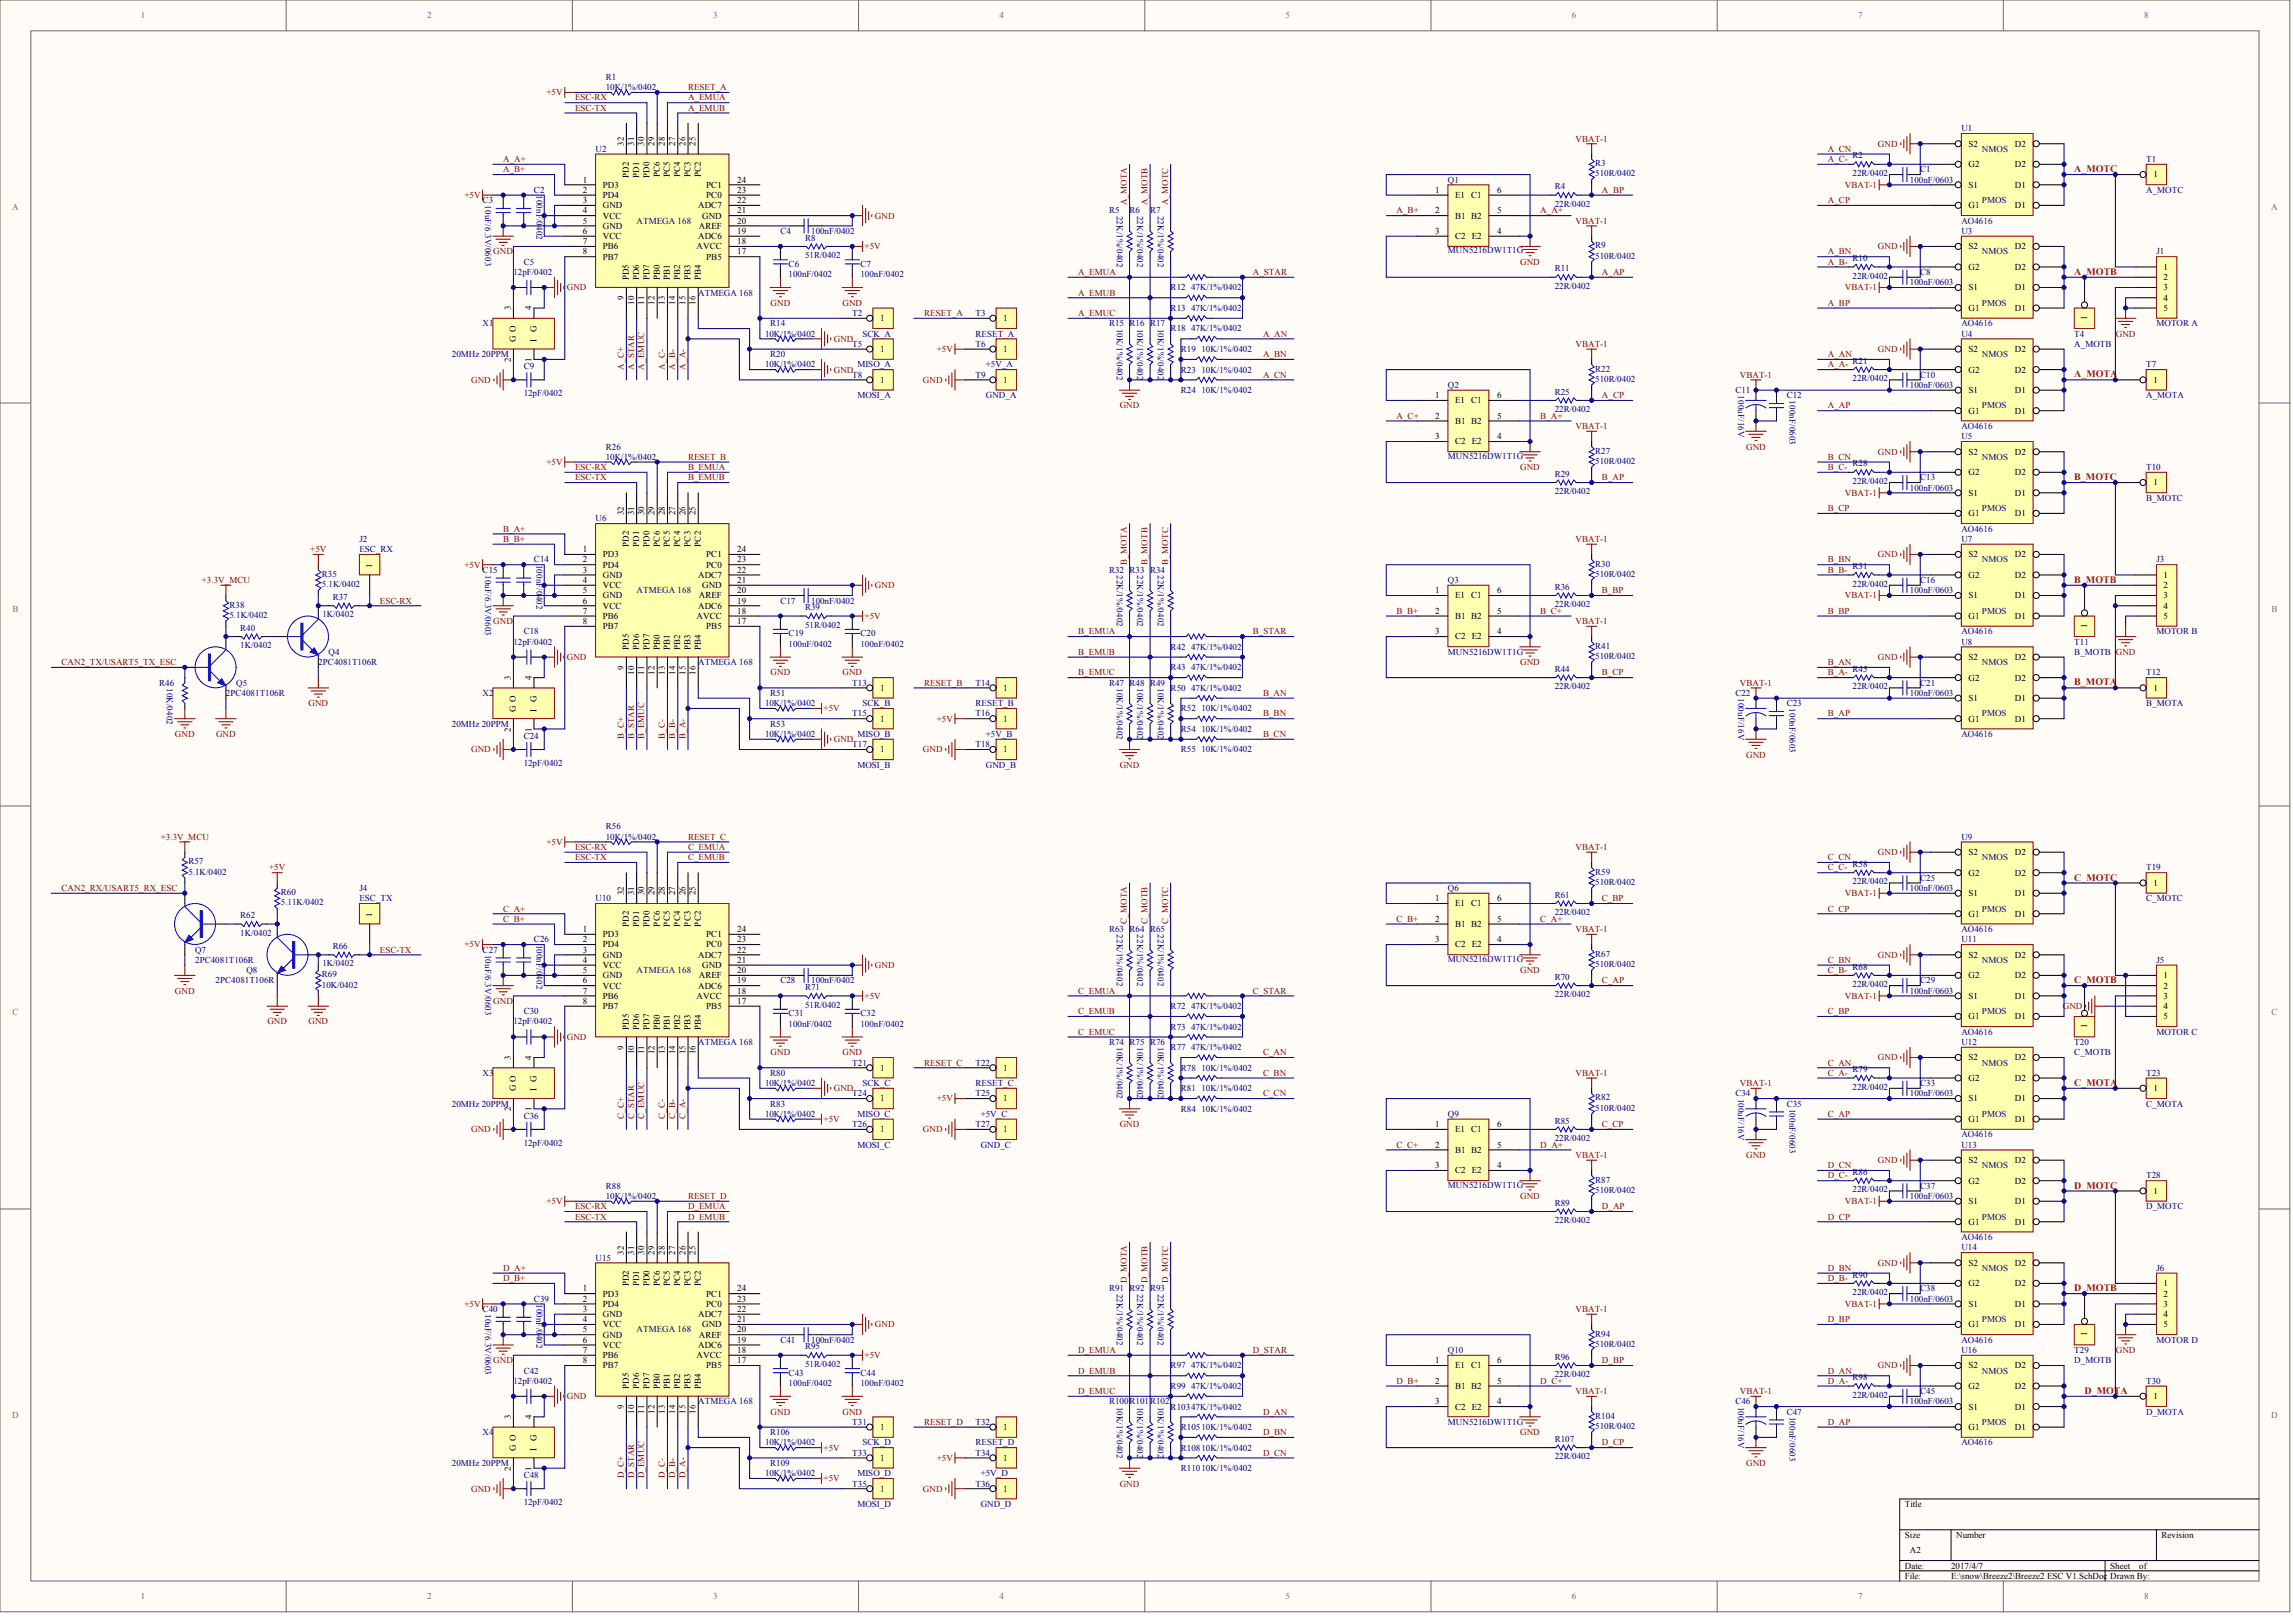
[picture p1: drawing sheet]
<svg xmlns="http://www.w3.org/2000/svg" width="840mm" height="594mm" viewBox="0 0 840 594" stroke-linecap="round" stroke-linejoin="round" font-family="sans-serif">
<defs><g id="words">
<g font-size="3.6" fill="#f00">
<text x="759.5" y="63">A_MOTC</text>
<text x="759.5" y="100.6">A_MOTB</text>
<text x="759.5" y="138.2">A_MOTA</text>
<text x="759.5" y="175.8">B_MOTC</text>
<text x="759.5" y="213.3">B_MOTB</text>
<text x="759.5" y="250.9">B_MOTA</text>
<text x="759.5" y="322.3">C_MOTC</text>
<text x="759.5" y="359.9">C_MOTB</text>
<text x="759.5" y="397.5">C_MOTA</text>
<text x="759.5" y="435.1">D_MOTC</text>
<text x="759.5" y="472.6">D_MOTB</text>
<text x="763.3" y="510.2">D_MOTA</text>
</g>
<g font-size="3.3" fill="#696969">
<text x="51.6" y="6.7">1</text>
<text x="156.4" y="6.7">2</text>
<text x="261.2" y="6.7">3</text>
<text x="366" y="6.7">4</text>
<text x="470.8" y="6.7">5</text>
<text x="575.6" y="6.7">6</text>
<text x="680.3" y="6.7">7</text>
<text x="785.1" y="6.7">8</text>
<text x="4.4" y="76.7">A</text>
<text x="831.6" y="76.7">A</text>
<text x="4.5" y="224.2">B</text>
<text x="831.8" y="224.2">B</text>
<text x="4.5" y="371.7">C</text>
<text x="831.8" y="371.7">C</text>
<text x="4.4" y="519.2">D</text>
<text x="831.6" y="519.2">D</text>
<text x="51.6" y="585.5">1</text>
<text x="156.4" y="585.5">2</text>
<text x="261.2" y="585.5">3</text>
<text x="366" y="585.5">4</text>
<text x="470.8" y="585.5">5</text>
<text x="575.6" y="585.5">6</text>
<text x="680.3" y="585.5">7</text>
<text x="785.1" y="585.5">8</text>
</g>
<g font-size="3.3" fill="#000080">
<text x="221.8" y="29.3">R1</text>
<text x="221.8" y="33">10K/1%/0402</text>
<text x="718.2" y="48.1">U1</text>
<text x="218.1" y="55.6">U2</text>
<text x="678.3" y="58">R2</text>
<text x="725.7" y="55.6">NMOS</text>
<text x="785.8" y="59.3">T1</text>
<text x="584.1" y="60.8">R3</text>
<text x="584.1" y="64.6">510R/0402</text>
<text x="678.3" y="64.4">22R/0402</text>
<text x="703.1" y="63.1">C1</text>
<text x="195.5" y="70.6">C2</text>
<text x="196.5" y="71.4" transform="rotate(90 196.5 71.4)">100nF/0402</text>
<text x="530.2" y="66.8">Q1</text>
<text x="569.3" y="69.3">R4</text>
<text x="699.4" y="66.8">100nF/0603</text>
<text x="785.8" y="70.6">A_MOTC</text>
<text x="176.7" y="74.4">C3</text>
<text x="177.7" y="75.2" transform="rotate(90 177.7 75.2)">10uF/6.3V/0603</text>
<text x="569.3" y="75.7">22R/0402</text>
<text x="725.7" y="74.4">PMOS</text>
<text x="233.1" y="81.9">ATMEGA 168</text>
<text x="406.1" y="78.1">R5</text>
<text x="408.9" y="78.9" transform="rotate(90 408.9 78.9)">22K/1%/0402</text>
<text x="413.6" y="78.1">R6</text>
<text x="416.4" y="78.9" transform="rotate(90 416.4 78.9)">22K/1%/0402</text>
<text x="421.1" y="78.1">R7</text>
<text x="424" y="78.9" transform="rotate(90 424 78.9)">22K/1%/0402</text>
<text x="718.2" y="81.9">AO4616</text>
<text x="285.8" y="85.6">C4</text>
<text x="294.8" y="88.1">R8</text>
<text x="297" y="85.6">100nF/0402</text>
<text x="718.2" y="85.6">U3</text>
<text x="294.8" y="94.5">51R/0402</text>
<text x="530.2" y="92.8">MUN5216DW1T1G</text>
<text x="584.1" y="90.9">R9</text>
<text x="584.1" y="94.7">510R/0402</text>
<text x="678.3" y="95.6">R10</text>
<text x="725.7" y="93.2">NMOS</text>
<text x="789.6" y="93.2">J1</text>
<text x="188" y="100.7">12pF/0402</text>
<text x="191.8" y="96.9">C5</text>
<text x="288.8" y="97.7">C6</text>
<text x="288.8" y="101.4">100nF/0402</text>
<text x="315.1" y="97.7">C7</text>
<text x="315.1" y="101.4">100nF/0402</text>
<text x="569.3" y="99.4">R11</text>
<text x="678.3" y="102">22R/0402</text>
<text x="703.1" y="100.7">C8</text>
<text x="428.6" y="106.3">R12</text>
<text x="436.2" y="106.3">47K/1%/0402</text>
<text x="569.3" y="105.7">22R/0402</text>
<text x="699.4" y="104.4">100nF/0603</text>
<text x="255.7" y="108.2">ATMEGA 168</text>
<text x="428.6" y="113.8">R13</text>
<text x="436.2" y="113.8">47K/1%/0402</text>
<text x="725.7" y="111.9">PMOS</text>
<text x="176.7" y="119.5">X1</text>
<text x="282" y="119.5">R14</text>
<text x="312.1" y="115.7">T2</text>
<text x="357.2" y="115.7">T3</text>
<text x="406.1" y="119.5">R15</text>
<text x="413.6" y="119.5">R16 R17</text>
<text x="718.2" y="119.5">AO4616</text>
<text x="789.6" y="119.5">MOTOR A</text>
<text x="280.1" y="123.2">10K/1%/0402</text>
<text x="315.8" y="123.2">SCK_A</text>
<text x="357.2" y="123.2">RESET_A</text>
<text x="408.9" y="120.3" transform="rotate(90 408.9 120.3)">10K/1%/0402</text>
<text x="416.4" y="120.3" transform="rotate(90 416.4 120.3)">10K/1%/0402</text>
<text x="424" y="120.3" transform="rotate(90 424 120.3)">10K/1%/0402</text>
<text x="428.6" y="121.3">R18</text>
<text x="436.2" y="121.3">47K/1%/0402</text>
<text x="718.2" y="123.2">U4</text>
<text x="759.5" y="123.2">T4</text>
<text x="165.4" y="130.7">20MHz 20PPM</text>
<text x="282" y="130.7">R20</text>
<text x="312.1" y="127">T5</text>
<text x="357.2" y="127">T6</text>
<text x="432.4" y="128.9">R19</text>
<text x="439.9" y="128.9">10K/1%/0402</text>
<text x="725.7" y="130.7">NMOS</text>
<text x="759.5" y="127">A_MOTB</text>
<text x="191.8" y="135.2">C9</text>
<text x="280.1" y="134.5">10K/1%/0402</text>
<text x="314" y="134.5">MISO_A</text>
<text x="361" y="134.5">+5V_A</text>
<text x="432.4" y="136.4">R23</text>
<text x="439.9" y="136.4">10K/1%/0402</text>
<text x="584.1" y="136">R22</text>
<text x="678.3" y="133.2">R21</text>
<text x="785.8" y="134.5">T7</text>
<text x="312.1" y="138.2">T8</text>
<text x="357.2" y="138.2">T9</text>
<text x="432.4" y="143.9">R24</text>
<text x="439.9" y="143.9">10K/1%/0402</text>
<text x="530.2" y="142">Q2</text>
<text x="584.1" y="139.8">510R/0402</text>
<text x="635.4" y="143.9">C11</text>
<text x="678.3" y="139.6">22R/0402</text>
<text x="699.4" y="142">100nF/0603</text>
<text x="703.1" y="138.2">C10</text>
<text x="191.8" y="145">12pF/0402</text>
<text x="314" y="145.8">MOSI_A</text>
<text x="361" y="145.8">GND_A</text>
<text x="569.3" y="144.4">R25</text>
<text x="636.4" y="144.7" transform="rotate(90 636.4 144.7)">100uF/16V</text>
<text x="654.2" y="145.8">C12</text>
<text x="655.2" y="146.6" transform="rotate(90 655.2 146.6)">100nF/0603</text>
<text x="725.7" y="149.5">PMOS</text>
<text x="785.8" y="145.8">A_MOTA</text>
<text x="569.3" y="150.8">22R/0402</text>
<text x="718.2" y="160.8">U5</text>
<text x="718.2" y="157">AO4616</text>
<text x="221.8" y="164.6">R26</text>
<text x="530.2" y="167.9">MUN5216DW1T1G</text>
<text x="584.1" y="166.1">R27</text>
<text x="221.8" y="168.3">10K/1%/0402</text>
<text x="584.1" y="169.8">510R/0402</text>
<text x="678.3" y="170.8">R28</text>
<text x="725.7" y="168.3">NMOS</text>
<text x="785.8" y="172.1">T10</text>
<text x="569.3" y="174.5">R29</text>
<text x="678.3" y="177.1">22R/0402</text>
<text x="699.4" y="179.6">100nF/0603</text>
<text x="703.1" y="175.8">C13</text>
<text x="569.3" y="180.9">22R/0402</text>
<text x="785.8" y="183.3">B_MOTC</text>
<text x="218.1" y="190.9">U6</text>
<text x="725.7" y="187.1">PMOS</text>
<text x="718.2" y="194.6">AO4616</text>
<text x="131.6" y="198.4">J2</text>
<text x="131.6" y="202.1">ESC_RX</text>
<text x="718.2" y="198.4">U7</text>
<text x="176.7" y="209.7">C15</text>
<text x="195.5" y="205.9">C14</text>
<text x="196.5" y="206.7" transform="rotate(90 196.5 206.7)">100nF/0402</text>
<text x="406.1" y="209.7">R32</text>
<text x="413.6" y="209.7">R33 R34</text>
<text x="584.1" y="207.4">R30</text>
<text x="678.3" y="208.3">R31</text>
<text x="725.7" y="205.9">NMOS</text>
<text x="789.6" y="205.9">J3</text>
<text x="117.9" y="211.2">R35</text>
<text x="117.9" y="214.9">5.1K/0402</text>
<text x="177.7" y="210.5" transform="rotate(90 177.7 210.5)">10uF/6.3V/0603</text>
<text x="408.9" y="210.5" transform="rotate(90 408.9 210.5)">22K/1%/0402</text>
<text x="416.4" y="210.5" transform="rotate(90 416.4 210.5)">22K/1%/0402</text>
<text x="424" y="210.5" transform="rotate(90 424 210.5)">22K/1%/0402</text>
<text x="530.2" y="213.4">Q3</text>
<text x="569.3" y="215.9">R36</text>
<text x="584.1" y="211.2">510R/0402</text>
<text x="678.3" y="214.7">22R/0402</text>
<text x="703.1" y="213.4">C16</text>
<text x="121.8" y="219.6">R37</text>
<text x="233.1" y="217.2">ATMEGA 168</text>
<text x="285.8" y="220.9">C17</text>
<text x="297" y="220.9">100nF/0402</text>
<text x="699.4" y="217.2">100nF/0603</text>
<text x="84" y="222.4">R38</text>
<text x="84" y="226.2">5.1K/0402</text>
<text x="118.1" y="226">1K/0402</text>
<text x="294.8" y="223.4">R39</text>
<text x="569.3" y="222.2">22R/0402</text>
<text x="725.7" y="224.7">PMOS</text>
<text x="88" y="230.9">R40</text>
<text x="191.8" y="232.2">C18</text>
<text x="288.8" y="233">C19</text>
<text x="294.8" y="229.8">51R/0402</text>
<text x="315.1" y="233">C20</text>
<text x="718.2" y="232.2">AO4616</text>
<text x="789.6" y="232.2">MOTOR B</text>
<text x="88" y="237.3">1K/0402</text>
<text x="120.3" y="239.7">Q4</text>
<text x="188" y="236">12pF/0402</text>
<text x="288.8" y="236.7">100nF/0402</text>
<text x="315.1" y="236.7">100nF/0402</text>
<text x="428.6" y="237.8">R42</text>
<text x="436.2" y="237.8">47K/1%/0402</text>
<text x="530.2" y="239.7">MUN5216DW1T1G</text>
<text x="584.1" y="237.5">R41</text>
<text x="718.2" y="236">U8</text>
<text x="759.5" y="236">T11</text>
<text x="759.5" y="239.7">B_MOTB</text>
<text x="116.6" y="243.5">2PC4081T106R</text>
<text x="255.7" y="243.5">ATMEGA 168</text>
<text x="428.6" y="245.4">R43</text>
<text x="436.2" y="245.4">47K/1%/0402</text>
<text x="569.3" y="245.9">R44</text>
<text x="584.1" y="241.2">510R/0402</text>
<text x="678.3" y="245.9">R45</text>
<text x="725.7" y="243.5">NMOS</text>
<text x="58.3" y="251">R46</text>
<text x="61.1" y="251.8" transform="rotate(90 61.1 251.8)">10K/0402</text>
<text x="86.5" y="251">Q5</text>
<text x="312.1" y="251">T13</text>
<text x="357.2" y="251">T14</text>
<text x="406.1" y="251">R47</text>
<text x="408.9" y="251.8" transform="rotate(90 408.9 251.8)">10K/1%/0402</text>
<text x="413.6" y="251">R48 R49</text>
<text x="416.4" y="251.8" transform="rotate(90 416.4 251.8)">10K/1%/0402</text>
<text x="424" y="251.8" transform="rotate(90 424 251.8)">10K/1%/0402</text>
<text x="703.1" y="251">C21</text>
<text x="785.8" y="247.2">T12</text>
<text x="82.7" y="254.7">2PC4081T106R</text>
<text x="176.7" y="254.7">X2</text>
<text x="282" y="254.7">R51</text>
<text x="428.6" y="252.9">R50</text>
<text x="436.2" y="252.9">47K/1%/0402</text>
<text x="569.3" y="252.3">22R/0402</text>
<text x="635.4" y="254.7">C22</text>
<text x="636.4" y="255.6" transform="rotate(90 636.4 255.6)">100uF/16V</text>
<text x="678.3" y="252.3">22R/0402</text>
<text x="699.4" y="254.7">100nF/0603</text>
<text x="280.1" y="258.5">10K/1%/0402</text>
<text x="312.1" y="262.3">T15</text>
<text x="315.8" y="258.5">SCK_B</text>
<text x="357.2" y="258.5">RESET_B</text>
<text x="357.2" y="262.3">T16</text>
<text x="432.4" y="260.4">R52</text>
<text x="439.9" y="260.4">10K/1%/0402</text>
<text x="654.2" y="258.5">C23</text>
<text x="655.2" y="259.3" transform="rotate(90 655.2 259.3)">100nF/0603</text>
<text x="725.7" y="262.3">PMOS</text>
<text x="785.8" y="258.5">B_MOTA</text>
<text x="165.4" y="266">20MHz 20PPM</text>
<text x="280.1" y="269.8">10K/1%/0402</text>
<text x="282" y="266">R53</text>
<text x="314" y="269.8">MISO_B</text>
<text x="361" y="269.8">+5V_B</text>
<text x="432.4" y="267.9">R54</text>
<text x="439.9" y="267.9">10K/1%/0402</text>
<text x="718.2" y="269.8">AO4616</text>
<text x="191.8" y="270.5">C24</text>
<text x="312.1" y="273.5">T17</text>
<text x="357.2" y="273.5">T18</text>
<text x="432.4" y="275.4">R55</text>
<text x="439.9" y="275.4">10K/1%/0402</text>
<text x="191.8" y="280.3">12pF/0402</text>
<text x="314" y="281.1">MOSI_B</text>
<text x="361" y="281.1">GND_B</text>
<text x="221.8" y="303.6">R56</text>
<text x="221.8" y="307.4">10K/1%/0402</text>
<text x="718.2" y="307.4">U9</text>
<text x="69" y="316.4">R57</text>
<text x="678.3" y="317.3">R58</text>
<text x="725.7" y="314.9">NMOS</text>
<text x="69" y="320.1">5.1K/0402</text>
<text x="584.1" y="320.1">R59</text>
<text x="584.1" y="323.9">510R/0402</text>
<text x="678.3" y="323.7">22R/0402</text>
<text x="703.1" y="322.4">C25</text>
<text x="785.8" y="318.6">T19</text>
<text x="102.8" y="327.7">R60</text>
<text x="131.6" y="326.1">J4</text>
<text x="131.6" y="329.9">ESC_TX</text>
<text x="218.1" y="329.9">U10</text>
<text x="530.2" y="326.1">Q6</text>
<text x="569.3" y="328.6">R61</text>
<text x="699.4" y="326.1">100nF/0603</text>
<text x="785.8" y="329.9">C_MOTC</text>
<text x="102.8" y="331.4">5.11K/0402</text>
<text x="569.3" y="335">22R/0402</text>
<text x="725.7" y="333.7">PMOS</text>
<text x="88" y="336.1">R62</text>
<text x="406.1" y="341.2">R63</text>
<text x="408.9" y="342" transform="rotate(90 408.9 342)">22K/1%/0402</text>
<text x="413.6" y="341.2">R64 R65</text>
<text x="416.4" y="342" transform="rotate(90 416.4 342)">22K/1%/0402</text>
<text x="424" y="342" transform="rotate(90 424 342)">22K/1%/0402</text>
<text x="718.2" y="341.2">AO4616</text>
<text x="88" y="342.5">1K/0402</text>
<text x="121.8" y="347.4">R66</text>
<text x="195.5" y="344.9">C26</text>
<text x="196.5" y="345.8" transform="rotate(90 196.5 345.8)">100nF/0402</text>
<text x="718.2" y="344.9">U11</text>
<text x="71.4" y="348.7">Q7</text>
<text x="71.4" y="352.5">2PC4081T106R</text>
<text x="118.1" y="353.8">1K/0402</text>
<text x="176.7" y="348.7">C27</text>
<text x="177.7" y="349.5" transform="rotate(90 177.7 349.5)">10uF/6.3V/0603</text>
<text x="530.2" y="352.1">MUN5216DW1T1G</text>
<text x="584.1" y="350.2">R67</text>
<text x="584.1" y="354">510R/0402</text>
<text x="725.7" y="352.5">NMOS</text>
<text x="789.6" y="352.5">J5</text>
<text x="79" y="360">2PC4081T106R</text>
<text x="90.2" y="356.2">Q8</text>
<text x="117.9" y="357.7">R69</text>
<text x="233.1" y="356.2">ATMEGA 168</text>
<text x="285.8" y="360">C28</text>
<text x="297" y="360">100nF/0402</text>
<text x="569.3" y="358.7">R70</text>
<text x="678.3" y="354.9">R68</text>
<text x="703.1" y="360">C29</text>
<text x="117.9" y="361.5">10K/0402</text>
<text x="294.8" y="362.4">R71</text>
<text x="569.3" y="365">22R/0402</text>
<text x="678.3" y="361.3">22R/0402</text>
<text x="699.4" y="363.7">100nF/0603</text>
<text x="191.8" y="371.2">C30</text>
<text x="288.8" y="372">C31</text>
<text x="294.8" y="368.8">51R/0402</text>
<text x="315.1" y="372">C32</text>
<text x="428.6" y="369.4">R72</text>
<text x="436.2" y="369.4">47K/1%/0402</text>
<text x="725.7" y="371.2">PMOS</text>
<text x="188" y="375">12pF/0402</text>
<text x="288.8" y="375.8">100nF/0402</text>
<text x="315.1" y="375.8">100nF/0402</text>
<text x="428.6" y="376.9">R73</text>
<text x="436.2" y="376.9">47K/1%/0402</text>
<text x="255.7" y="382.5">ATMEGA 168</text>
<text x="406.1" y="382.5">R74</text>
<text x="408.9" y="383.3" transform="rotate(90 408.9 383.3)">10K/1%/0402</text>
<text x="413.6" y="382.5">R75 R76</text>
<text x="416.4" y="383.3" transform="rotate(90 416.4 383.3)">10K/1%/0402</text>
<text x="424" y="383.3" transform="rotate(90 424 383.3)">10K/1%/0402</text>
<text x="718.2" y="382.5">U12</text>
<text x="718.2" y="378.8">AO4616</text>
<text x="759.5" y="382.5">T20</text>
<text x="789.6" y="378.8">MOTOR C</text>
<text x="428.6" y="384.4">R77</text>
<text x="436.2" y="384.4">47K/1%/0402</text>
<text x="759.5" y="386.3">C_MOTB</text>
<text x="176.7" y="393.8">X3</text>
<text x="282" y="393.8">R80</text>
<text x="312.1" y="390">T21</text>
<text x="357.2" y="390">T22</text>
<text x="432.4" y="391.9">R78</text>
<text x="439.9" y="391.9">10K/1%/0402</text>
<text x="678.3" y="392.5">R79</text>
<text x="725.7" y="390">NMOS</text>
<text x="785.8" y="393.8">T23</text>
<text x="280.1" y="397.6">10K/1%/0402</text>
<text x="312.1" y="401.3">T24</text>
<text x="315.8" y="397.6">SCK_C</text>
<text x="357.2" y="397.6">RESET_C</text>
<text x="357.2" y="401.3">T25</text>
<text x="432.4" y="399.4">R81</text>
<text x="439.9" y="399.4">10K/1%/0402</text>
<text x="635.4" y="401.3">C34</text>
<text x="678.3" y="398.9">22R/0402</text>
<text x="699.4" y="401.3">100nF/0603</text>
<text x="703.1" y="397.6">C33</text>
<text x="165.4" y="405.1">20MHz 20PPM</text>
<text x="282" y="405.1">R83</text>
<text x="432.4" y="406.9">R84</text>
<text x="439.9" y="406.9">10K/1%/0402</text>
<text x="584.1" y="402.8">R82</text>
<text x="584.1" y="406.6">510R/0402</text>
<text x="636.4" y="402.1" transform="rotate(90 636.4 402.1)">100uF/16V</text>
<text x="654.2" y="405.1">C35</text>
<text x="655.2" y="405.9" transform="rotate(90 655.2 405.9)">100nF/0603</text>
<text x="785.8" y="405.1">C_MOTA</text>
<text x="191.8" y="409.6">C36</text>
<text x="280.1" y="408.8">10K/1%/0402</text>
<text x="312.1" y="412.6">T26</text>
<text x="314" y="408.8">MISO_C</text>
<text x="357.2" y="412.6">T27</text>
<text x="359.1" y="408.8">+5V_C</text>
<text x="530.2" y="408.8">Q9</text>
<text x="569.3" y="411.3">R85</text>
<text x="725.7" y="408.8">PMOS</text>
<text x="191.8" y="419.3">12pF/0402</text>
<text x="569.3" y="417.7">22R/0402</text>
<text x="718.2" y="416.3">AO4616</text>
<text x="314" y="420.1">MOSI_C</text>
<text x="359.1" y="420.1">GND_C</text>
<text x="718.2" y="420.1">U13</text>
<text x="678.3" y="430.1">R86</text>
<text x="725.7" y="427.6">NMOS</text>
<text x="785.8" y="431.4">T28</text>
<text x="221.8" y="435.1">R88</text>
<text x="530.2" y="434.8">MUN5216DW1T1G</text>
<text x="584.1" y="432.9">R87</text>
<text x="584.1" y="436.6">510R/0402</text>
<text x="678.3" y="436.4">22R/0402</text>
<text x="703.1" y="435.1">C37</text>
<text x="221.8" y="438.9">10K/1%/0402</text>
<text x="569.3" y="441.3">R89</text>
<text x="699.4" y="438.9">100nF/0603</text>
<text x="785.8" y="442.6">D_MOTC</text>
<text x="569.3" y="447.7">22R/0402</text>
<text x="725.7" y="446.4">PMOS</text>
<text x="718.2" y="453.9">AO4616</text>
<text x="218.1" y="461.4">U15</text>
<text x="718.2" y="457.7">U14</text>
<text x="678.3" y="467.6">R90</text>
<text x="725.7" y="465.2">NMOS</text>
<text x="789.6" y="465.2">J6</text>
<text x="406.1" y="472.7">R91</text>
<text x="408.9" y="473.5" transform="rotate(90 408.9 473.5)">22K/1%/0402</text>
<text x="413.6" y="472.7">R92 R93</text>
<text x="416.4" y="473.5" transform="rotate(90 416.4 473.5)">22K/1%/0402</text>
<text x="424" y="473.5" transform="rotate(90 424 473.5)">22K/1%/0402</text>
<text x="703.1" y="472.7">C38</text>
<text x="195.5" y="476.5">C39</text>
<text x="196.5" y="477.3" transform="rotate(90 196.5 477.3)">100nF/0402</text>
<text x="678.3" y="474">22R/0402</text>
<text x="699.4" y="476.5">100nF/0603</text>
<text x="176.7" y="480.2">C40</text>
<text x="177.7" y="481" transform="rotate(90 177.7 481)">10uF/6.3V/0603</text>
<text x="725.7" y="484">PMOS</text>
<text x="233.1" y="487.7">ATMEGA 168</text>
<text x="285.8" y="491.5">C41</text>
<text x="297" y="491.5">100nF/0402</text>
<text x="584.1" y="489.2">R94</text>
<text x="718.2" y="491.5">AO4616</text>
<text x="789.6" y="491.5">MOTOR D</text>
<text x="294.8" y="493.9">R95</text>
<text x="530.2" y="495.3">Q10</text>
<text x="569.3" y="497.7">R96</text>
<text x="584.1" y="493">510R/0402</text>
<text x="718.2" y="495.3">U16</text>
<text x="759.5" y="495.3">T29</text>
<text x="191.8" y="502.8">C42</text>
<text x="288.8" y="503.5">C43</text>
<text x="294.8" y="500.3">51R/0402</text>
<text x="315.1" y="503.5">C44</text>
<text x="428.6" y="500.9">R97</text>
<text x="436.2" y="500.9">47K/1%/0402</text>
<text x="725.7" y="502.8">NMOS</text>
<text x="759.5" y="499">D_MOTB</text>
<text x="188" y="506.5">12pF/0402</text>
<text x="288.8" y="507.3">100nF/0402</text>
<text x="315.1" y="507.3">100nF/0402</text>
<text x="428.6" y="508.4">R99</text>
<text x="436.2" y="508.4">47K/1%/0402</text>
<text x="569.3" y="504.1">22R/0402</text>
<text x="678.3" y="505.2">R98</text>
<text x="785.8" y="506.5">T30</text>
<text x="255.7" y="514.1">ATMEGA 168</text>
<text x="406.1" y="514.1">R100</text>
<text x="408.9" y="514.9" transform="rotate(90 408.9 514.9)">10K/1%/0402</text>
<text x="413.6" y="514.1">R101R102</text>
<text x="416.4" y="514.9" transform="rotate(90 416.4 514.9)">10K/1%/0402</text>
<text x="424" y="514.9" transform="rotate(90 424 514.9)">10K/1%/0402</text>
<text x="428.6" y="515.9">R10347K/1%/0402</text>
<text x="635.4" y="514.1">C46</text>
<text x="636.4" y="514.9" transform="rotate(90 636.4 514.9)">100uF/16V</text>
<text x="678.3" y="511.6">22R/0402</text>
<text x="699.4" y="514.1">100nF/0603</text>
<text x="703.1" y="510.3">C45</text>
<text x="312.1" y="521.6">T31</text>
<text x="357.2" y="521.6">T32</text>
<text x="530.2" y="521.6">MUN5216DW1T1G</text>
<text x="584.1" y="519.3">R104</text>
<text x="654.2" y="517.8">C47</text>
<text x="655.2" y="518.6" transform="rotate(90 655.2 518.6)">100nF/0603</text>
<text x="725.7" y="521.6">PMOS</text>
<text x="785.8" y="517.8">D_MOTA</text>
<text x="176.7" y="525.3">X4</text>
<text x="282" y="525.3">R106</text>
<text x="432.4" y="523.4">R10510K/1%/0402</text>
<text x="569.3" y="527.8">R107</text>
<text x="584.1" y="523.1">510R/0402</text>
<text x="280.1" y="529.1">10K/1%/0402</text>
<text x="312.1" y="532.8">T33</text>
<text x="315.8" y="529.1">SCK_D</text>
<text x="357.2" y="529.1">RESET_D</text>
<text x="357.2" y="532.8">T34</text>
<text x="432.4" y="531">R10810K/1%/0402</text>
<text x="718.2" y="529.1">AO4616</text>
<text x="165.4" y="536.6">20MHz 20PPM</text>
<text x="282" y="536.6">R109</text>
<text x="432.4" y="538.5">R11010K/1%/0402</text>
<text x="569.3" y="534.2">22R/0402</text>
<text x="191.8" y="541.1">C48</text>
<text x="280.1" y="540.4">10K/1%/0402</text>
<text x="312.1" y="544.1">T35</text>
<text x="314" y="540.4">MISO_D</text>
<text x="357.2" y="544.1">T36</text>
<text x="359.1" y="540.4">+5V_D</text>
<text x="191.8" y="550.9">12pF/0402</text>
<text x="314" y="551.6">MOSI_D</text>
<text x="359.1" y="551.6">GND_D</text>
</g>
<g font-size="3.3" fill="#800000">
<text x="200.1" y="34.9">+5V</text>
<text x="251.9" y="33">RESET_A</text>
<text x="210.6" y="36.8">ESC-RX</text>
<text x="210.6" y="40.5">ESC-TX</text>
<text x="251.9" y="40.5">A_EMUB</text>
<text x="251.9" y="36.8">A_EMUA</text>
<text x="576.9" y="51.8">VBAT-1</text>
<text x="687.6" y="53.7">GND</text>
<text x="184.2" y="59.3">A_A+</text>
<text x="669.3" y="55.6">A_CN</text>
<text x="669.3" y="59.3">A_C-</text>
<text x="184.2" y="63.1">A_B+</text>
<text x="586.6" y="70.6">A_BP</text>
<text x="675.6" y="68.7">VBAT-1</text>
<text x="170" y="72.5">+5V</text>
<text x="412.6" y="75.2" transform="rotate(-90 412.6 75.2)">A_MOTA</text>
<text x="420.2" y="75.2" transform="rotate(-90 420.2 75.2)">A_MOTB</text>
<text x="427.7" y="75.2" transform="rotate(-90 427.7 75.2)">A_MOTC</text>
<text x="669.3" y="74.4">A_CP</text>
<text x="320.4" y="80">GND</text>
<text x="511.4" y="78.1">A_B+</text>
<text x="564" y="78.1">A_A+</text>
<text x="576.9" y="81.9">VBAT-1</text>
<text x="180.6" y="93.2">GND</text>
<text x="316.6" y="91.3">+5V</text>
<text x="669.3" y="93.2">A_BN</text>
<text x="687.6" y="91.3">GND</text>
<text x="394.8" y="100.7">A_EMUA</text>
<text x="458.7" y="100.7">A_STAR</text>
<text x="556.6" y="96.9">GND</text>
<text x="586.6" y="100.7">A_AP</text>
<text x="669.3" y="96.9">A_B-</text>
<text x="207.6" y="106.3">GND</text>
<text x="675.6" y="106.3">VBAT-1</text>
<text x="282.2" y="111.9">GND</text>
<text x="308.5" y="111.9">GND</text>
<text x="394.8" y="108.2">A_EMUB</text>
<text x="669.3" y="111.9">A_BP</text>
<text x="338.4" y="115.7">RESET_A</text>
<text x="394.8" y="115.7">A_EMUC</text>
<text x="305.3" y="125.1">GND</text>
<text x="462.5" y="123.2">A_AN</text>
<text x="774.7" y="123.2">GND</text>
<text x="343" y="128.9">+5V</text>
<text x="462.5" y="130.7">A_BN</text>
<text x="576.9" y="127">VBAT-1</text>
<text x="669.3" y="130.7">A_AN</text>
<text x="687.6" y="128.9">GND</text>
<text x="228.4" y="135.3" transform="rotate(-90 228.4 135.3)">A_C+</text>
<text x="232.2" y="135.3" transform="rotate(-90 232.2 135.3)">A_STAR</text>
<text x="235.9" y="135.3" transform="rotate(-90 235.9 135.3)">A_EMUC</text>
<text x="243.4" y="135.3" transform="rotate(-90 243.4 135.3)">A_C-</text>
<text x="247.2" y="135.3" transform="rotate(-90 247.2 135.3)">A_B-</text>
<text x="251" y="135.3" transform="rotate(-90 251 135.3)">A_A-</text>
<text x="305.3" y="136.4">GND</text>
<text x="669.3" y="134.5">A_A-</text>
<text x="172.5" y="140.1">GND</text>
<text x="338" y="140.1">GND</text>
<text x="462.5" y="138.2">A_CN</text>
<text x="637.1" y="138.2">VBAT-1</text>
<text x="410" y="149.5">GND</text>
<text x="586.6" y="145.8">A_CP</text>
<text x="669.3" y="149.5">A_AP</text>
<text x="511.4" y="153.3">A_C+</text>
<text x="564" y="153.3">B_A+</text>
<text x="576.9" y="157">VBAT-1</text>
<text x="639.4" y="164.6">GND</text>
<text x="687.6" y="166.4">GND</text>
<text x="200.1" y="170.2">+5V</text>
<text x="210.6" y="172.1">ESC-RX</text>
<text x="251.9" y="172.1">B_EMUA</text>
<text x="251.9" y="168.3">RESET_B</text>
<text x="556.6" y="172.1">GND</text>
<text x="669.3" y="168.3">B_CN</text>
<text x="669.3" y="172.1">B_C-</text>
<text x="210.6" y="175.8">ESC-TX</text>
<text x="251.9" y="175.8">B_EMUB</text>
<text x="586.6" y="175.8">B_AP</text>
<text x="675.6" y="181.5">VBAT-1</text>
<text x="669.3" y="187.1">B_CP</text>
<text x="184.2" y="194.6">B_A+</text>
<text x="113.6" y="202.1">+5V</text>
<text x="184.2" y="198.4">B_B+</text>
<text x="576.9" y="198.4">VBAT-1</text>
<text x="170" y="207.8">+5V</text>
<text x="412.6" y="206.7" transform="rotate(-90 412.6 206.7)">B_MOTA</text>
<text x="420.2" y="206.7" transform="rotate(-90 420.2 206.7)">B_MOTB</text>
<text x="427.7" y="206.7" transform="rotate(-90 427.7 206.7)">B_MOTC</text>
<text x="669.3" y="205.9">B_BN</text>
<text x="669.3" y="209.7">B_B-</text>
<text x="687.6" y="204">GND</text>
<text x="73.9" y="213.4">+3.3V_MCU</text>
<text x="320.4" y="215.3">GND</text>
<text x="139.1" y="220.9">ESC-RX</text>
<text x="586.6" y="217.2">B_BP</text>
<text x="675.6" y="219">VBAT-1</text>
<text x="316.6" y="226.6">+5V</text>
<text x="511.4" y="224.7">B_B+</text>
<text x="564" y="224.7">B_C+</text>
<text x="669.3" y="224.7">B_BP</text>
<text x="180.6" y="228.4">GND</text>
<text x="394.8" y="232.2">B_EMUA</text>
<text x="458.7" y="232.2">B_STAR</text>
<text x="576.9" y="228.4">VBAT-1</text>
<text x="394.8" y="239.7">B_EMUB</text>
<text x="774.7" y="239.7">GND</text>
<text x="22.6" y="243.5">CAN2_TX/USART5_TX_ESC</text>
<text x="207.6" y="241.6">GND</text>
<text x="556.6" y="243.5">GND</text>
<text x="669.3" y="243.5">B_AN</text>
<text x="687.6" y="241.6">GND</text>
<text x="282.2" y="247.2">GND</text>
<text x="308.5" y="247.2">GND</text>
<text x="338.4" y="251">RESET_B</text>
<text x="394.8" y="247.2">B_EMUC</text>
<text x="586.6" y="247.2">B_CP</text>
<text x="637.1" y="251">VBAT-1</text>
<text x="669.3" y="247.2">B_A-</text>
<text x="462.5" y="254.7">B_AN</text>
<text x="113" y="258.5">GND</text>
<text x="301.6" y="260.4">+5V</text>
<text x="462.5" y="262.3">B_BN</text>
<text x="669.3" y="262.3">B_AP</text>
<text x="64.1" y="269.8">GND</text>
<text x="79.1" y="269.8">GND</text>
<text x="343" y="264.1">+5V</text>
<text x="462.5" y="269.8">B_CN</text>
<text x="172.5" y="275.4">GND</text>
<text x="228.4" y="270.6" transform="rotate(-90 228.4 270.6)">B_C+</text>
<text x="232.2" y="270.6" transform="rotate(-90 232.2 270.6)">B_STAR</text>
<text x="235.9" y="270.6" transform="rotate(-90 235.9 270.6)">B_EMUC</text>
<text x="243.4" y="270.6" transform="rotate(-90 243.4 270.6)">B_C-</text>
<text x="247.2" y="270.6" transform="rotate(-90 247.2 270.6)">B_B-</text>
<text x="251" y="270.6" transform="rotate(-90 251 270.6)">B_A-</text>
<text x="305.3" y="271.7">GND</text>
<text x="338" y="275.4">GND</text>
<text x="410" y="281.1">GND</text>
<text x="639.4" y="277.3">GND</text>
<text x="58.9" y="307.4">+3.3V_MCU</text>
<text x="200.1" y="309.2">+5V</text>
<text x="210.6" y="311.1">ESC-RX</text>
<text x="251.9" y="311.1">C_EMUA</text>
<text x="251.9" y="307.4">RESET_C</text>
<text x="576.9" y="311.1">VBAT-1</text>
<text x="210.6" y="314.9">ESC-TX</text>
<text x="251.9" y="314.9">C_EMUB</text>
<text x="669.3" y="314.9">C_CN</text>
<text x="687.6" y="313">GND</text>
<text x="98.6" y="318.6">+5V</text>
<text x="669.3" y="318.6">C_C-</text>
<text x="22.6" y="326.1">CAN2_RX/USART5_RX_ESC</text>
<text x="586.6" y="329.9">C_BP</text>
<text x="675.6" y="328">VBAT-1</text>
<text x="184.2" y="333.7">C_A+</text>
<text x="669.3" y="333.7">C_CP</text>
<text x="184.2" y="337.4">C_B+</text>
<text x="412.6" y="338.2" transform="rotate(-90 412.6 338.2)">C_MOTA</text>
<text x="420.2" y="338.2" transform="rotate(-90 420.2 338.2)">C_MOTB</text>
<text x="427.7" y="338.2" transform="rotate(-90 427.7 338.2)">C_MOTC</text>
<text x="511.4" y="337.4">C_B+</text>
<text x="564" y="337.4">C_A+</text>
<text x="576.9" y="341.2">VBAT-1</text>
<text x="170" y="346.8">+5V</text>
<text x="139.1" y="348.7">ESC-TX</text>
<text x="669.3" y="352.5">C_BN</text>
<text x="687.6" y="350.6">GND</text>
<text x="320.4" y="354.3">GND</text>
<text x="556.6" y="356.2">GND</text>
<text x="586.6" y="360">C_AP</text>
<text x="669.3" y="356.2">C_B-</text>
<text x="64.1" y="363.7">GND</text>
<text x="316.6" y="365.6">+5V</text>
<text x="394.8" y="363.7">C_EMUA</text>
<text x="458.7" y="363.7">C_STAR</text>
<text x="675.6" y="365.6">VBAT-1</text>
<text x="180.6" y="367.5">GND</text>
<text x="394.8" y="371.2">C_EMUB</text>
<text x="669.3" y="371.2">C_BP</text>
<text x="755.3" y="369.4">GND</text>
<text x="97.9" y="375">GND</text>
<text x="113" y="375">GND</text>
<text x="207.6" y="380.6">GND</text>
<text x="394.8" y="378.8">C_EMUC</text>
<text x="282.2" y="386.3">GND</text>
<text x="308.5" y="386.3">GND</text>
<text x="462.5" y="386.3">C_AN</text>
<text x="687.6" y="388.2">GND</text>
<text x="338.4" y="390">RESET_C</text>
<text x="462.5" y="393.8">C_BN</text>
<text x="576.9" y="393.8">VBAT-1</text>
<text x="669.3" y="390">C_AN</text>
<text x="669.3" y="393.8">C_A-</text>
<text x="305.3" y="399.4">GND</text>
<text x="462.5" y="401.3">C_CN</text>
<text x="637.1" y="397.6">VBAT-1</text>
<text x="343" y="403.2">+5V</text>
<text x="228.4" y="409.6" transform="rotate(-90 228.4 409.6)">C_C+</text>
<text x="232.2" y="409.6" transform="rotate(-90 232.2 409.6)">C_STAR</text>
<text x="235.9" y="409.6" transform="rotate(-90 235.9 409.6)">C_EMUC</text>
<text x="243.4" y="409.6" transform="rotate(-90 243.4 409.6)">C_C-</text>
<text x="247.2" y="409.6" transform="rotate(-90 247.2 409.6)">C_B-</text>
<text x="251" y="409.6" transform="rotate(-90 251 409.6)">C_A-</text>
<text x="301.6" y="410.7">+5V</text>
<text x="410" y="412.6">GND</text>
<text x="586.6" y="412.6">C_CP</text>
<text x="669.3" y="408.8">C_AP</text>
<text x="172.5" y="414.5">GND</text>
<text x="338" y="414.5">GND</text>
<text x="511.4" y="420.1">C_C+</text>
<text x="564" y="420.1">D_A+</text>
<text x="576.9" y="423.9">VBAT-1</text>
<text x="639.4" y="423.9">GND</text>
<text x="687.6" y="425.7">GND</text>
<text x="669.3" y="427.6">D_CN</text>
<text x="669.3" y="431.4">D_C-</text>
<text x="200.1" y="440.8">+5V</text>
<text x="210.6" y="442.6">ESC-RX</text>
<text x="251.9" y="442.6">D_EMUA</text>
<text x="251.9" y="438.9">RESET_D</text>
<text x="556.6" y="438.9">GND</text>
<text x="586.6" y="442.6">D_AP</text>
<text x="675.6" y="440.8">VBAT-1</text>
<text x="210.6" y="446.4">ESC-TX</text>
<text x="251.9" y="446.4">D_EMUB</text>
<text x="669.3" y="446.4">D_CP</text>
<text x="184.2" y="465.2">D_A+</text>
<text x="669.3" y="465.2">D_BN</text>
<text x="687.6" y="463.3">GND</text>
<text x="184.2" y="469">D_B+</text>
<text x="412.6" y="469.8" transform="rotate(-90 412.6 469.8)">D_MOTA</text>
<text x="420.2" y="469.8" transform="rotate(-90 420.2 469.8)">D_MOTB</text>
<text x="427.7" y="469.8" transform="rotate(-90 427.7 469.8)">D_MOTC</text>
<text x="669.3" y="469">D_B-</text>
<text x="170" y="478.3">+5V</text>
<text x="675.6" y="478.3">VBAT-1</text>
<text x="320.4" y="485.9">GND</text>
<text x="576.9" y="480.2">VBAT-1</text>
<text x="669.3" y="484">D_BP</text>
<text x="316.6" y="497.1">+5V</text>
<text x="394.8" y="495.3">D_EMUA</text>
<text x="458.7" y="495.3">D_STAR</text>
<text x="774.7" y="495.3">GND</text>
<text x="180.6" y="499">GND</text>
<text x="394.8" y="502.8">D_EMUB</text>
<text x="586.6" y="499">D_BP</text>
<text x="669.3" y="502.8">D_AN</text>
<text x="687.6" y="500.9">GND</text>
<text x="511.4" y="506.5">D_B+</text>
<text x="564" y="506.5">D_C+</text>
<text x="669.3" y="506.5">D_A-</text>
<text x="207.6" y="512.2">GND</text>
<text x="394.8" y="510.3">D_EMUC</text>
<text x="576.9" y="510.3">VBAT-1</text>
<text x="637.1" y="510.3">VBAT-1</text>
<text x="282.2" y="517.8">GND</text>
<text x="308.5" y="517.8">GND</text>
<text x="338.4" y="521.6">RESET_D</text>
<text x="462.5" y="517.8">D_AN</text>
<text x="669.3" y="521.6">D_AP</text>
<text x="462.5" y="525.3">D_BN</text>
<text x="556.6" y="525.3">GND</text>
<text x="301.6" y="531">+5V</text>
<text x="462.5" y="532.8">D_CN</text>
<text x="586.6" y="529.1">D_CP</text>
<text x="343" y="534.7">+5V</text>
<text x="639.4" y="536.6">GND</text>
<text x="172.5" y="546">GND</text>
<text x="228.4" y="541.2" transform="rotate(-90 228.4 541.2)">D_C+</text>
<text x="232.2" y="541.2" transform="rotate(-90 232.2 541.2)">D_STAR</text>
<text x="235.9" y="541.2" transform="rotate(-90 235.9 541.2)">D_EMUC</text>
<text x="243.4" y="541.2" transform="rotate(-90 243.4 541.2)">D_C-</text>
<text x="247.2" y="541.2" transform="rotate(-90 247.2 541.2)">D_B-</text>
<text x="251" y="541.2" transform="rotate(-90 251 541.2)">D_A-</text>
<text x="301.6" y="542.2">+5V</text>
<text x="338" y="546">GND</text>
<text x="410" y="544.1">GND</text>
</g>
<g font-size="3.3">
<text x="228.4" y="53.4" transform="rotate(-90 228.4 53.4)">32</text>
<text x="232.2" y="53.4" transform="rotate(-90 232.2 53.4)">31</text>
<text x="235.9" y="53.4" transform="rotate(-90 235.9 53.4)">30</text>
<text x="239.7" y="53.4" transform="rotate(-90 239.7 53.4)">29</text>
<text x="243.4" y="53.4" transform="rotate(-90 243.4 53.4)">28</text>
<text x="247.2" y="53.4" transform="rotate(-90 247.2 53.4)">27</text>
<text x="251" y="53.4" transform="rotate(-90 251 53.4)">26</text>
<text x="254.7" y="53.4" transform="rotate(-90 254.7 53.4)">25</text>
<text x="720.8" y="53.7">S2</text>
<text x="737.8" y="53.7">D2</text>
<text x="230.3" y="65" transform="rotate(-90 230.3 65)">PD2</text>
<text x="234" y="65" transform="rotate(-90 234 65)">PD1</text>
<text x="237.8" y="65" transform="rotate(-90 237.8 65)">PD0</text>
<text x="241.6" y="64.8" transform="rotate(-90 241.6 64.8)">PC6</text>
<text x="245.3" y="64.8" transform="rotate(-90 245.3 64.8)">PC5</text>
<text x="249.1" y="64.8" transform="rotate(-90 249.1 64.8)">PC4</text>
<text x="252.8" y="64.8" transform="rotate(-90 252.8 64.8)">PC3</text>
<text x="256.6" y="64.8" transform="rotate(-90 256.6 64.8)">PC2</text>
<text x="720.8" y="61.2">G2</text>
<text x="737.8" y="61.2">D2</text>
<text x="788.5" y="65">1</text>
<text x="213.4" y="66.8">1</text>
<text x="213.4" y="70.6">2</text>
<text x="220.7" y="68.7">PD3</text>
<text x="258.6" y="68.7">PC1</text>
<text x="270" y="70.6">23</text>
<text x="270" y="66.8">24</text>
<text x="525.5" y="70.6">1</text>
<text x="548.2" y="70.6">6</text>
<text x="720.8" y="68.7">S1</text>
<text x="737.8" y="68.7">D1</text>
<text x="213.4" y="74.4">3</text>
<text x="220.7" y="72.5">PD4</text>
<text x="220.7" y="76.2">GND</text>
<text x="255.6" y="76.2">ADC7</text>
<text x="258.6" y="72.5">PC0</text>
<text x="270" y="74.4">22</text>
<text x="532.8" y="72.5">E1 C1</text>
<text x="720.8" y="76.2">G1</text>
<text x="737.8" y="76.2">D1</text>
<text x="213.4" y="78.1">4</text>
<text x="213.4" y="81.9">5</text>
<text x="220.7" y="80">VCC</text>
<text x="220.7" y="83.8">GND</text>
<text x="255.9" y="83.8">AREF</text>
<text x="257.1" y="80">GND</text>
<text x="270" y="81.9">20</text>
<text x="270" y="78.1">21</text>
<text x="525.5" y="78.1">2</text>
<text x="532.8" y="80">B1 B2</text>
<text x="548.2" y="78.1">5</text>
<text x="213.4" y="85.6">6</text>
<text x="213.4" y="89.4">7</text>
<text x="220.7" y="87.5">VCC</text>
<text x="255.6" y="87.5">ADC6</text>
<text x="270" y="89.4">18</text>
<text x="270" y="85.6">19</text>
<text x="525.5" y="85.6">3</text>
<text x="532.8" y="87.5">C2 E2</text>
<text x="548.2" y="85.6">4</text>
<text x="213.4" y="93.2">8</text>
<text x="220.7" y="91.3">PB6</text>
<text x="220.7" y="95">PB7</text>
<text x="255.1" y="91.3">AVCC</text>
<text x="258.6" y="95">PB5</text>
<text x="270" y="93.2">17</text>
<text x="720.8" y="91.3">S2</text>
<text x="737.8" y="91.3">D2</text>
<text x="720.8" y="98.8">G2</text>
<text x="737.8" y="98.8">D2</text>
<text x="792.2" y="98.8">1</text>
<text x="230.3" y="102.6" transform="rotate(-90 230.3 102.6)">PD5</text>
<text x="234" y="102.6" transform="rotate(-90 234 102.6)">PD6</text>
<text x="237.8" y="102.6" transform="rotate(-90 237.8 102.6)">PD7</text>
<text x="241.6" y="102.6" transform="rotate(-90 241.6 102.6)">PB0</text>
<text x="245.3" y="102.6" transform="rotate(-90 245.3 102.6)">PB1</text>
<text x="249.1" y="102.6" transform="rotate(-90 249.1 102.6)">PB2</text>
<text x="252.8" y="102.6" transform="rotate(-90 252.8 102.6)">PB3</text>
<text x="256.6" y="102.6" transform="rotate(-90 256.6 102.6)">PB4</text>
<text x="720.8" y="106.3">S1</text>
<text x="737.8" y="106.3">D1</text>
<text x="792.2" y="102.5">2</text>
<text x="792.2" y="106.3">3</text>
<text x="187" y="113.5" transform="rotate(-90 187 113.5)">3</text>
<text x="194.6" y="113.5" transform="rotate(-90 194.6 113.5)">4</text>
<text x="228.4" y="109.9" transform="rotate(-90 228.4 109.9)">9</text>
<text x="232.2" y="111.6" transform="rotate(-90 232.2 111.6)">10</text>
<text x="235.9" y="111.6" transform="rotate(-90 235.9 111.6)">11</text>
<text x="239.7" y="111.6" transform="rotate(-90 239.7 111.6)">12</text>
<text x="243.4" y="111.6" transform="rotate(-90 243.4 111.6)">13</text>
<text x="247.2" y="111.6" transform="rotate(-90 247.2 111.6)">14</text>
<text x="251" y="111.6" transform="rotate(-90 251 111.6)">15</text>
<text x="254.7" y="111.6" transform="rotate(-90 254.7 111.6)">16</text>
<text x="720.8" y="113.8">G1</text>
<text x="737.8" y="113.8">D1</text>
<text x="792.2" y="110.1">4</text>
<text x="792.2" y="113.8">5</text>
<text x="322.2" y="117.6">1</text>
<text x="367.4" y="117.6">1</text>
<text x="764.2" y="117.1" transform="rotate(-90 764.2 117.1)">1</text>
<text x="188.9" y="125.2" transform="rotate(-90 188.9 125.2)">G O</text>
<text x="196.4" y="125.2" transform="rotate(-90 196.4 125.2)">I</text>
<text x="196.4" y="121.6" transform="rotate(-90 196.4 121.6)">G</text>
<text x="322.2" y="128.9">1</text>
<text x="367.4" y="128.9">1</text>
<text x="720.8" y="128.9">S2</text>
<text x="737.8" y="128.9">D2</text>
<text x="187" y="132.5" transform="rotate(-90 187 132.5)">2</text>
<text x="194.6" y="132.5" transform="rotate(-90 194.6 132.5)">1</text>
<text x="720.8" y="136.4">G2</text>
<text x="737.8" y="136.4">D2</text>
<text x="322.2" y="140.1">1</text>
<text x="367.4" y="140.1">1</text>
<text x="720.8" y="143.9">S1</text>
<text x="737.8" y="143.9">D1</text>
<text x="788.5" y="140.1">1</text>
<text x="525.5" y="145.8">1</text>
<text x="532.8" y="147.6">E1 C1</text>
<text x="548.2" y="145.8">6</text>
<text x="525.5" y="153.3">2</text>
<text x="532.8" y="155.2">B1 B2</text>
<text x="548.2" y="153.3">5</text>
<text x="720.8" y="151.4">G1</text>
<text x="737.8" y="151.4">D1</text>
<text x="525.5" y="160.8">3</text>
<text x="548.2" y="160.8">4</text>
<text x="532.8" y="162.7">C2 E2</text>
<text x="720.8" y="166.4">S2</text>
<text x="737.8" y="166.4">D2</text>
<text x="720.8" y="174">G2</text>
<text x="737.8" y="174">D2</text>
<text x="788.5" y="177.7">1</text>
<text x="720.8" y="181.5">S1</text>
<text x="737.8" y="181.5">D1</text>
<text x="228.4" y="188.7" transform="rotate(-90 228.4 188.7)">32</text>
<text x="232.2" y="188.7" transform="rotate(-90 232.2 188.7)">31</text>
<text x="235.9" y="188.7" transform="rotate(-90 235.9 188.7)">30</text>
<text x="239.7" y="188.7" transform="rotate(-90 239.7 188.7)">29</text>
<text x="243.4" y="188.7" transform="rotate(-90 243.4 188.7)">28</text>
<text x="247.2" y="188.7" transform="rotate(-90 247.2 188.7)">27</text>
<text x="251" y="188.7" transform="rotate(-90 251 188.7)">26</text>
<text x="254.7" y="188.7" transform="rotate(-90 254.7 188.7)">25</text>
<text x="720.8" y="189">G1</text>
<text x="737.8" y="189">D1</text>
<text x="213.4" y="202.1">1</text>
<text x="230.3" y="200.3" transform="rotate(-90 230.3 200.3)">PD2</text>
<text x="234" y="200.3" transform="rotate(-90 234 200.3)">PD1</text>
<text x="237.8" y="200.3" transform="rotate(-90 237.8 200.3)">PD0</text>
<text x="241.6" y="200.1" transform="rotate(-90 241.6 200.1)">PC6</text>
<text x="245.3" y="200.1" transform="rotate(-90 245.3 200.1)">PC5</text>
<text x="249.1" y="200.1" transform="rotate(-90 249.1 200.1)">PC4</text>
<text x="252.8" y="200.1" transform="rotate(-90 252.8 200.1)">PC3</text>
<text x="256.6" y="200.1" transform="rotate(-90 256.6 200.1)">PC2</text>
<text x="270" y="202.1">24</text>
<text x="136.3" y="207.8" transform="rotate(-90 136.3 207.8)">1</text>
<text x="213.4" y="205.9">2</text>
<text x="213.4" y="209.7">3</text>
<text x="220.7" y="204">PD3</text>
<text x="220.7" y="207.8">PD4</text>
<text x="258.6" y="207.8">PC0</text>
<text x="258.6" y="204">PC1</text>
<text x="270" y="209.7">22</text>
<text x="270" y="205.9">23</text>
<text x="720.8" y="204">S2</text>
<text x="737.8" y="204">D2</text>
<text x="213.4" y="213.4">4</text>
<text x="220.7" y="211.5">GND</text>
<text x="220.7" y="215.3">VCC</text>
<text x="255.6" y="211.5">ADC7</text>
<text x="257.1" y="215.3">GND</text>
<text x="270" y="213.4">21</text>
<text x="720.8" y="211.5">G2</text>
<text x="737.8" y="211.5">D2</text>
<text x="792.2" y="211.5">1</text>
<text x="792.2" y="215.3">2</text>
<text x="213.4" y="217.2">5</text>
<text x="213.4" y="220.9">6</text>
<text x="220.7" y="219">GND</text>
<text x="255.9" y="219">AREF</text>
<text x="270" y="220.9">19</text>
<text x="270" y="217.2">20</text>
<text x="525.5" y="217.2">1</text>
<text x="532.8" y="219">E1 C1</text>
<text x="548.2" y="217.2">6</text>
<text x="720.8" y="219">S1</text>
<text x="737.8" y="219">D1</text>
<text x="792.2" y="219">3</text>
<text x="213.4" y="224.7">7</text>
<text x="220.7" y="222.8">VCC</text>
<text x="220.7" y="226.6">PB6</text>
<text x="255.1" y="226.6">AVCC</text>
<text x="255.6" y="222.8">ADC6</text>
<text x="270" y="224.7">18</text>
<text x="525.5" y="224.7">2</text>
<text x="532.8" y="226.6">B1 B2</text>
<text x="548.2" y="224.7">5</text>
<text x="720.8" y="226.6">G1</text>
<text x="737.8" y="226.6">D1</text>
<text x="792.2" y="222.8">4</text>
<text x="792.2" y="226.6">5</text>
<text x="213.4" y="228.4">8</text>
<text x="220.7" y="230.3">PB7</text>
<text x="258.6" y="230.3">PB5</text>
<text x="270" y="228.4">17</text>
<text x="525.5" y="232.2">3</text>
<text x="548.2" y="232.2">4</text>
<text x="764.2" y="229.8" transform="rotate(-90 764.2 229.8)">1</text>
<text x="230.3" y="237.9" transform="rotate(-90 230.3 237.9)">PD5</text>
<text x="234" y="237.9" transform="rotate(-90 234 237.9)">PD6</text>
<text x="237.8" y="237.9" transform="rotate(-90 237.8 237.9)">PD7</text>
<text x="241.6" y="237.9" transform="rotate(-90 241.6 237.9)">PB0</text>
<text x="245.3" y="237.9" transform="rotate(-90 245.3 237.9)">PB1</text>
<text x="249.1" y="237.9" transform="rotate(-90 249.1 237.9)">PB2</text>
<text x="252.8" y="237.9" transform="rotate(-90 252.8 237.9)">PB3</text>
<text x="256.6" y="237.9" transform="rotate(-90 256.6 237.9)">PB4</text>
<text x="532.8" y="234.1">C2 E2</text>
<text x="228.4" y="245.2" transform="rotate(-90 228.4 245.2)">9</text>
<text x="720.8" y="241.6">S2</text>
<text x="737.8" y="241.6">D2</text>
<text x="187" y="248.8" transform="rotate(-90 187 248.8)">3</text>
<text x="194.6" y="248.8" transform="rotate(-90 194.6 248.8)">4</text>
<text x="232.2" y="246.9" transform="rotate(-90 232.2 246.9)">10</text>
<text x="235.9" y="246.9" transform="rotate(-90 235.9 246.9)">11</text>
<text x="239.7" y="246.9" transform="rotate(-90 239.7 246.9)">12</text>
<text x="243.4" y="246.9" transform="rotate(-90 243.4 246.9)">13</text>
<text x="247.2" y="246.9" transform="rotate(-90 247.2 246.9)">14</text>
<text x="251" y="246.9" transform="rotate(-90 251 246.9)">15</text>
<text x="254.7" y="246.9" transform="rotate(-90 254.7 246.9)">16</text>
<text x="720.8" y="249.1">G2</text>
<text x="737.8" y="249.1">D2</text>
<text x="196.4" y="256.9" transform="rotate(-90 196.4 256.9)">G</text>
<text x="322.2" y="252.9">1</text>
<text x="367.4" y="252.9">1</text>
<text x="720.8" y="256.6">S1</text>
<text x="737.8" y="256.6">D1</text>
<text x="788.5" y="252.9">1</text>
<text x="188.9" y="260.4" transform="rotate(-90 188.9 260.4)">G O</text>
<text x="196.4" y="260.4" transform="rotate(-90 196.4 260.4)">I</text>
<text x="187" y="267.8" transform="rotate(-90 187 267.8)">2</text>
<text x="194.6" y="267.8" transform="rotate(-90 194.6 267.8)">1</text>
<text x="322.2" y="264.1">1</text>
<text x="367.4" y="264.1">1</text>
<text x="720.8" y="264.1">G1</text>
<text x="737.8" y="264.1">D1</text>
<text x="322.2" y="275.4">1</text>
<text x="367.4" y="275.4">1</text>
<text x="720.8" y="313">S2</text>
<text x="737.8" y="313">D2</text>
<text x="720.8" y="320.5">G2</text>
<text x="737.8" y="320.5">D2</text>
<text x="228.4" y="327.7" transform="rotate(-90 228.4 327.7)">32</text>
<text x="232.2" y="327.7" transform="rotate(-90 232.2 327.7)">31</text>
<text x="235.9" y="327.7" transform="rotate(-90 235.9 327.7)">30</text>
<text x="239.7" y="327.7" transform="rotate(-90 239.7 327.7)">29</text>
<text x="243.4" y="327.7" transform="rotate(-90 243.4 327.7)">28</text>
<text x="247.2" y="327.7" transform="rotate(-90 247.2 327.7)">27</text>
<text x="251" y="327.7" transform="rotate(-90 251 327.7)">26</text>
<text x="254.7" y="327.7" transform="rotate(-90 254.7 327.7)">25</text>
<text x="525.5" y="329.9">1</text>
<text x="548.2" y="329.9">6</text>
<text x="720.8" y="328">S1</text>
<text x="737.8" y="328">D1</text>
<text x="788.5" y="324.3">1</text>
<text x="136.3" y="335.6" transform="rotate(-90 136.3 335.6)">1</text>
<text x="532.8" y="331.8">E1 C1</text>
<text x="720.8" y="335.5">G1</text>
<text x="737.8" y="335.5">D1</text>
<text x="213.4" y="341.2">1</text>
<text x="230.3" y="339.4" transform="rotate(-90 230.3 339.4)">PD2</text>
<text x="234" y="339.4" transform="rotate(-90 234 339.4)">PD1</text>
<text x="237.8" y="339.4" transform="rotate(-90 237.8 339.4)">PD0</text>
<text x="241.6" y="339.2" transform="rotate(-90 241.6 339.2)">PC6</text>
<text x="245.3" y="339.2" transform="rotate(-90 245.3 339.2)">PC5</text>
<text x="249.1" y="339.2" transform="rotate(-90 249.1 339.2)">PC4</text>
<text x="252.8" y="339.2" transform="rotate(-90 252.8 339.2)">PC3</text>
<text x="256.6" y="339.2" transform="rotate(-90 256.6 339.2)">PC2</text>
<text x="270" y="341.2">24</text>
<text x="525.5" y="337.4">2</text>
<text x="532.8" y="339.3">B1 B2</text>
<text x="548.2" y="337.4">5</text>
<text x="213.4" y="344.9">2</text>
<text x="220.7" y="343.1">PD3</text>
<text x="220.7" y="346.8">PD4</text>
<text x="258.6" y="346.8">PC0</text>
<text x="258.6" y="343.1">PC1</text>
<text x="270" y="344.9">23</text>
<text x="525.5" y="344.9">3</text>
<text x="532.8" y="346.8">C2 E2</text>
<text x="548.2" y="344.9">4</text>
<text x="213.4" y="348.7">3</text>
<text x="213.4" y="352.5">4</text>
<text x="220.7" y="350.6">GND</text>
<text x="255.6" y="350.6">ADC7</text>
<text x="270" y="352.5">21</text>
<text x="270" y="348.7">22</text>
<text x="720.8" y="350.6">S2</text>
<text x="737.8" y="350.6">D2</text>
<text x="213.4" y="356.2">5</text>
<text x="213.4" y="360">6</text>
<text x="220.7" y="354.3">VCC</text>
<text x="220.7" y="358.1">GND</text>
<text x="255.9" y="358.1">AREF</text>
<text x="257.1" y="354.3">GND</text>
<text x="270" y="360">19</text>
<text x="270" y="356.2">20</text>
<text x="720.8" y="358.1">G2</text>
<text x="737.8" y="358.1">D2</text>
<text x="792.2" y="358.1">1</text>
<text x="213.4" y="363.7">7</text>
<text x="220.7" y="361.9">VCC</text>
<text x="220.7" y="365.6">PB6</text>
<text x="255.1" y="365.6">AVCC</text>
<text x="255.6" y="361.9">ADC6</text>
<text x="270" y="363.7">18</text>
<text x="720.8" y="365.6">S1</text>
<text x="737.8" y="365.6">D1</text>
<text x="792.2" y="361.9">2</text>
<text x="792.2" y="365.6">3</text>
<text x="213.4" y="367.5">8</text>
<text x="220.7" y="369.4">PB7</text>
<text x="258.6" y="369.4">PB5</text>
<text x="270" y="367.5">17</text>
<text x="792.2" y="369.4">4</text>
<text x="230.3" y="376.9" transform="rotate(-90 230.3 376.9)">PD5</text>
<text x="234" y="376.9" transform="rotate(-90 234 376.9)">PD6</text>
<text x="237.8" y="376.9" transform="rotate(-90 237.8 376.9)">PD7</text>
<text x="241.6" y="376.9" transform="rotate(-90 241.6 376.9)">PB0</text>
<text x="245.3" y="376.9" transform="rotate(-90 245.3 376.9)">PB1</text>
<text x="249.1" y="376.9" transform="rotate(-90 249.1 376.9)">PB2</text>
<text x="252.8" y="376.9" transform="rotate(-90 252.8 376.9)">PB3</text>
<text x="256.6" y="376.9" transform="rotate(-90 256.6 376.9)">PB4</text>
<text x="720.8" y="373.1">G1</text>
<text x="737.8" y="373.1">D1</text>
<text x="764.2" y="376.4" transform="rotate(-90 764.2 376.4)">1</text>
<text x="792.2" y="373.1">5</text>
<text x="187" y="387.8" transform="rotate(-90 187 387.8)">3</text>
<text x="194.6" y="387.8" transform="rotate(-90 194.6 387.8)">4</text>
<text x="228.4" y="384.3" transform="rotate(-90 228.4 384.3)">9</text>
<text x="232.2" y="386" transform="rotate(-90 232.2 386)">10</text>
<text x="235.9" y="386" transform="rotate(-90 235.9 386)">11</text>
<text x="239.7" y="386" transform="rotate(-90 239.7 386)">12</text>
<text x="243.4" y="386" transform="rotate(-90 243.4 386)">13</text>
<text x="247.2" y="386" transform="rotate(-90 247.2 386)">14</text>
<text x="251" y="386" transform="rotate(-90 251 386)">15</text>
<text x="254.7" y="386" transform="rotate(-90 254.7 386)">16</text>
<text x="720.8" y="388.2">S2</text>
<text x="737.8" y="388.2">D2</text>
<text x="196.4" y="395.9" transform="rotate(-90 196.4 395.9)">G</text>
<text x="322.2" y="391.9">1</text>
<text x="367.4" y="391.9">1</text>
<text x="720.8" y="395.7">G2</text>
<text x="737.8" y="395.7">D2</text>
<text x="188.9" y="399.5" transform="rotate(-90 188.9 399.5)">G O</text>
<text x="196.4" y="399.5" transform="rotate(-90 196.4 399.5)">I</text>
<text x="788.5" y="399.4">1</text>
<text x="187" y="406.8" transform="rotate(-90 187 406.8)">2</text>
<text x="194.6" y="406.8" transform="rotate(-90 194.6 406.8)">1</text>
<text x="322.2" y="403.2">1</text>
<text x="367.4" y="403.2">1</text>
<text x="720.8" y="403.2">S1</text>
<text x="737.8" y="403.2">D1</text>
<text x="525.5" y="412.6">1</text>
<text x="548.2" y="412.6">6</text>
<text x="720.8" y="410.7">G1</text>
<text x="737.8" y="410.7">D1</text>
<text x="322.2" y="414.5">1</text>
<text x="367.4" y="414.5">1</text>
<text x="532.8" y="414.5">E1 C1</text>
<text x="525.5" y="420.1">2</text>
<text x="532.8" y="422">B1 B2</text>
<text x="548.2" y="420.1">5</text>
<text x="720.8" y="425.7">S2</text>
<text x="737.8" y="425.7">D2</text>
<text x="525.5" y="427.6">3</text>
<text x="532.8" y="429.5">C2 E2</text>
<text x="548.2" y="427.6">4</text>
<text x="720.8" y="433.3">G2</text>
<text x="737.8" y="433.3">D2</text>
<text x="788.5" y="437">1</text>
<text x="720.8" y="440.8">S1</text>
<text x="737.8" y="440.8">D1</text>
<text x="720.8" y="448.3">G1</text>
<text x="737.8" y="448.3">D1</text>
<text x="228.4" y="459.2" transform="rotate(-90 228.4 459.2)">32</text>
<text x="232.2" y="459.2" transform="rotate(-90 232.2 459.2)">31</text>
<text x="235.9" y="459.2" transform="rotate(-90 235.9 459.2)">30</text>
<text x="239.7" y="459.2" transform="rotate(-90 239.7 459.2)">29</text>
<text x="243.4" y="459.2" transform="rotate(-90 243.4 459.2)">28</text>
<text x="247.2" y="459.2" transform="rotate(-90 247.2 459.2)">27</text>
<text x="251" y="459.2" transform="rotate(-90 251 459.2)">26</text>
<text x="254.7" y="459.2" transform="rotate(-90 254.7 459.2)">25</text>
<text x="720.8" y="463.3">S2</text>
<text x="737.8" y="463.3">D2</text>
<text x="213.4" y="472.7">1</text>
<text x="230.3" y="470.9" transform="rotate(-90 230.3 470.9)">PD2</text>
<text x="234" y="470.9" transform="rotate(-90 234 470.9)">PD1</text>
<text x="237.8" y="470.9" transform="rotate(-90 237.8 470.9)">PD0</text>
<text x="241.6" y="470.7" transform="rotate(-90 241.6 470.7)">PC6</text>
<text x="245.3" y="470.7" transform="rotate(-90 245.3 470.7)">PC5</text>
<text x="249.1" y="470.7" transform="rotate(-90 249.1 470.7)">PC4</text>
<text x="252.8" y="470.7" transform="rotate(-90 252.8 470.7)">PC3</text>
<text x="256.6" y="470.7" transform="rotate(-90 256.6 470.7)">PC2</text>
<text x="270" y="472.7">24</text>
<text x="720.8" y="470.8">G2</text>
<text x="737.8" y="470.8">D2</text>
<text x="792.2" y="470.8">1</text>
<text x="213.4" y="476.5">2</text>
<text x="220.7" y="474.6">PD3</text>
<text x="220.7" y="478.3">PD4</text>
<text x="258.6" y="478.3">PC0</text>
<text x="258.6" y="474.6">PC1</text>
<text x="270" y="476.5">23</text>
<text x="720.8" y="478.3">S1</text>
<text x="737.8" y="478.3">D1</text>
<text x="792.2" y="474.6">2</text>
<text x="792.2" y="478.3">3</text>
<text x="213.4" y="480.2">3</text>
<text x="213.4" y="484">4</text>
<text x="220.7" y="482.1">GND</text>
<text x="220.7" y="485.9">VCC</text>
<text x="255.6" y="482.1">ADC7</text>
<text x="257.1" y="485.9">GND</text>
<text x="270" y="484">21</text>
<text x="270" y="480.2">22</text>
<text x="720.8" y="485.9">G1</text>
<text x="737.8" y="485.9">D1</text>
<text x="792.2" y="482.1">4</text>
<text x="792.2" y="485.9">5</text>
<text x="213.4" y="487.7">5</text>
<text x="213.4" y="491.5">6</text>
<text x="220.7" y="489.6">GND</text>
<text x="255.9" y="489.6">AREF</text>
<text x="270" y="491.5">19</text>
<text x="270" y="487.7">20</text>
<text x="764.2" y="489.1" transform="rotate(-90 764.2 489.1)">1</text>
<text x="213.4" y="495.3">7</text>
<text x="220.7" y="493.4">VCC</text>
<text x="220.7" y="497.1">PB6</text>
<text x="255.1" y="497.1">AVCC</text>
<text x="255.6" y="493.4">ADC6</text>
<text x="270" y="495.3">18</text>
<text x="213.4" y="499">8</text>
<text x="220.7" y="500.9">PB7</text>
<text x="258.6" y="500.9">PB5</text>
<text x="270" y="499">17</text>
<text x="525.5" y="499">1</text>
<text x="532.8" y="500.9">E1 C1</text>
<text x="548.2" y="499">6</text>
<text x="720.8" y="500.9">S2</text>
<text x="737.8" y="500.9">D2</text>
<text x="230.3" y="508.5" transform="rotate(-90 230.3 508.5)">PD5</text>
<text x="234" y="508.5" transform="rotate(-90 234 508.5)">PD6</text>
<text x="237.8" y="508.5" transform="rotate(-90 237.8 508.5)">PD7</text>
<text x="241.6" y="508.5" transform="rotate(-90 241.6 508.5)">PB0</text>
<text x="245.3" y="508.5" transform="rotate(-90 245.3 508.5)">PB1</text>
<text x="249.1" y="508.5" transform="rotate(-90 249.1 508.5)">PB2</text>
<text x="252.8" y="508.5" transform="rotate(-90 252.8 508.5)">PB3</text>
<text x="256.6" y="508.5" transform="rotate(-90 256.6 508.5)">PB4</text>
<text x="525.5" y="506.5">2</text>
<text x="532.8" y="508.4">B1 B2</text>
<text x="548.2" y="506.5">5</text>
<text x="720.8" y="508.4">G2</text>
<text x="737.8" y="508.4">D2</text>
<text x="228.4" y="515.8" transform="rotate(-90 228.4 515.8)">9</text>
<text x="525.5" y="514.1">3</text>
<text x="532.8" y="515.9">C2 E2</text>
<text x="548.2" y="514.1">4</text>
<text x="720.8" y="515.9">S1</text>
<text x="737.8" y="515.9">D1</text>
<text x="788.5" y="512.2">1</text>
<text x="187" y="519.4" transform="rotate(-90 187 519.4)">3</text>
<text x="194.6" y="519.4" transform="rotate(-90 194.6 519.4)">4</text>
<text x="232.2" y="517.5" transform="rotate(-90 232.2 517.5)">10</text>
<text x="235.9" y="517.5" transform="rotate(-90 235.9 517.5)">11</text>
<text x="239.7" y="517.5" transform="rotate(-90 239.7 517.5)">12</text>
<text x="243.4" y="517.5" transform="rotate(-90 243.4 517.5)">13</text>
<text x="247.2" y="517.5" transform="rotate(-90 247.2 517.5)">14</text>
<text x="251" y="517.5" transform="rotate(-90 251 517.5)">15</text>
<text x="254.7" y="517.5" transform="rotate(-90 254.7 517.5)">16</text>
<text x="196.4" y="527.5" transform="rotate(-90 196.4 527.5)">G</text>
<text x="322.2" y="523.4">1</text>
<text x="367.4" y="523.4">1</text>
<text x="720.8" y="523.4">G1</text>
<text x="737.8" y="523.4">D1</text>
<text x="188.9" y="531" transform="rotate(-90 188.9 531)">G O</text>
<text x="196.4" y="531" transform="rotate(-90 196.4 531)">I</text>
<text x="187" y="538.3" transform="rotate(-90 187 538.3)">2</text>
<text x="194.6" y="538.3" transform="rotate(-90 194.6 538.3)">1</text>
<text x="322.2" y="534.7">1</text>
<text x="367.4" y="534.7">1</text>
<text x="322.2" y="546">1</text>
<text x="367.4" y="546">1</text>
<text x="697.5" y="551.6">Title</text>
<text x="697.5" y="562.9">Size</text>
<text x="716.3" y="562.9">Number</text>
<text x="791.5" y="562.9">Revision</text>
<text x="699.4" y="568.5">A2</text>
<text x="697.5" y="574.2">Date:</text>
<text x="714.4" y="574.2">2017/4/7</text>
<text x="772.7" y="574.2">Sheet</text>
<text x="783.3" y="574.2">of</text>
<text x="697.5" y="577.9">File:</text>
<text x="714.4" y="577.9">E:\snow\Breeze2\Breeze2 ESC V1.SchDoc</text>
<text x="772.7" y="577.9">Drawn By:</text>
</g>
</g></defs>
<g fill="#fffcf8" stroke="#696969" stroke-width=".37">
<path d="M0 0h838.5v590h-838.5z"/>
<path d="M11.3 11.3h815.9v567.4h-815.9z"/>
</g>
<g fill="none" stroke="#696969" stroke-width=".37">
<path d="M104.8 0v11.3M209.6 0v11.3M314.4 0v11.3M419.2 0v11.3M524 0v11.3M628.8 0v11.3M733.5 0v11.3M0 147.5h11.3M827.2 147.5h11.3M0 295h11.3M827.2 295h11.3M0 442.5h11.3"/>
<path d="M827.2 442.5h11.3M104.8 578.7v11.3M209.6 578.7v11.3M314.4 578.7v11.3M419.2 578.7v11.3M524 578.7v11.3M628.8 578.7v11.3M733.5 578.7v11.3"/>
</g>
<path d="M695.6 560h131.6M714.4 560v11.2M789.6 560v11.2M827.2 548.7h-131.6v30M695.6 571.2h131.6M695.6 575h131.6M770.8 571.2v7.5" fill="none" stroke="#000" stroke-width=".37"/>
<path d="M428.6 116.5h3.8M443.7 109h11.3M455 101.5v15h-11.3" fill="none" stroke="#000080" stroke-width=".38"/>
<path d="M218.1 56.4h48.8v48.8h-48.8z" fill="#ffffb0" stroke="#800000" stroke-width=".37"/>
<g fill="none" stroke="#000" stroke-width=".38">
<path d="M229.4 45.1v11.3M233.1 45.1v11.3M236.9 45.1v11.3M240.6 45.1v11.3M244.4 45.1v11.3M248.2 45.1v11.3M251.9 45.1v11.3M255.7 45.1v11.3M206.8 67.7h11.3M206.8 71.4h11.3M206.8 75.2h11.3M206.8 78.9h11.3"/>
<path d="M267 67.7h11.2M267 71.4h11.2M267 75.2h11.2M267 78.9h11.2M206.8 82.7h11.3M206.8 86.4h11.3M206.8 90.2h11.3M206.8 94h11.3M267 82.7h11.2M267 86.4h11.2M267 90.2h11.2M267 94h11.2"/>
<path d="M229.4 105.2v11.3M233.1 105.2v11.3M236.9 105.2v11.3M240.6 105.2v11.3M244.4 105.2v11.3M248.2 105.2v11.3M251.9 105.2v11.3M255.7 105.2v11.3"/>
</g>
<path d="M278.2 82.7h11.3M233.1 116.5v22.6M236.9 116.5v22.6" fill="none" stroke="#000080" stroke-width=".38"/>
<path d="M218.1 191.7h48.8v48.8h-48.8z" fill="#ffffb0" stroke="#800000" stroke-width=".37"/>
<g fill="none" stroke="#000" stroke-width=".38">
<path d="M229.4 180.4v11.3M233.1 180.4v11.3M236.9 180.4v11.3M240.6 180.4v11.3M244.4 180.4v11.3M248.2 180.4v11.3M251.9 180.4v11.3M255.7 180.4v11.3M206.8 202.9h11.3M206.8 206.7h11.3M206.8 210.5h11.3M206.8 214.2h11.3"/>
<path d="M206.8 218h11.3M267 202.9h11.2M267 206.7h11.2M267 210.5h11.2M267 214.2h11.2M267 218h11.2M206.8 221.7h11.3M206.8 225.5h11.3M206.8 229.3h11.3M267 221.7h11.2M267 225.5h11.2M267 229.3h11.2"/>
<path d="M229.4 240.5v11.3M233.1 240.5v11.3M236.9 240.5v11.3M240.6 240.5v11.3M244.4 240.5v11.3M248.2 240.5v11.3M251.9 240.5v11.3M255.7 240.5v11.3"/>
</g>
<path d="M180.5 60.1h26.3v7.6M180.5 63.9h22.5v7.5h3.8M199.3 78.9h7.5M206.8 75.2h-3.8v7.5M184.2 82.7h22.6M267 176.6h-18.8v3.8M267 172.9h-22.6v7.5M180.5 195.4h26.3v7.5M180.5 199.2h22.5v7.5h3.8M278.2 218h11.3M233.1 251.8v22.5M236.9 251.8v22.5" fill="none" stroke="#000080" stroke-width=".38"/>
<path d="M206.8 32v3.7M206.8 33.8h3.8M176.7 69.5v3.8M176.7 71.4h3.8M206.8 167.2v3.8M206.8 169.1h3.8M176.7 204.8v3.8M176.7 206.7h3.8" fill="none" stroke="#800000" stroke-width=".38"/>
<path d="M180.5 116.5h22.5v11.2h-22.5z" fill="#ffffb0" stroke="#800000" stroke-width=".37"/>
<path d="M188 112.8v3.7M195.5 112.8v3.7M188 127.8v3.7M195.5 127.8v3.7" fill="none" stroke="#000" stroke-width=".38"/>
<path d="M206.8 41.4h26.3v3.7M188 131.5v7.6M206.8 176.6h26.3v3.8" fill="none" stroke="#000080" stroke-width=".38"/>
<path d="M312.1 90.2h3.7M315.8 88.3v3.8M312.1 225.5h3.7M315.8 223.6v3.8" fill="none" stroke="#800000" stroke-width=".38"/>
<path d="M364.7 112.8h7.5v7.4h-7.5z" fill="#ffffb0" stroke="#800000" stroke-width=".37"/>
<path d="M353.4 116.5h11.3" fill="none" stroke="#000" stroke-width=".38"/>
<circle cx="363.6" cy="116.5" r="1.11" fill="#fffcf8" stroke="#000" stroke-width=".37"/>
<path d="M319.6 112.8h7.5v7.4h-7.5z" fill="#ffffb0" stroke="#800000" stroke-width=".37"/>
<path d="M308.3 116.5h11.3" fill="none" stroke="#000" stroke-width=".38"/>
<circle cx="318.5" cy="116.5" r="1.11" fill="#fffcf8" stroke="#000" stroke-width=".37"/>
<path d="M319.6 135.3h7.5v7.5h-7.5z" fill="#ffffb0" stroke="#800000" stroke-width=".37"/>
<path d="M308.3 139.1h11.3" fill="none" stroke="#000" stroke-width=".38"/>
<circle cx="318.5" cy="139" r="1.11" fill="#fffcf8" stroke="#000" stroke-width=".37"/>
<path d="M319.6 124h7.5v7.5h-7.5z" fill="#ffffb0" stroke="#800000" stroke-width=".37"/>
<path d="M308.3 127.8h11.3" fill="none" stroke="#000" stroke-width=".38"/>
<circle cx="318.5" cy="127.8" r="1.11" fill="#fffcf8" stroke="#000" stroke-width=".37"/>
<path d="M364.7 248h7.5v7.5h-7.5z" fill="#ffffb0" stroke="#800000" stroke-width=".37"/>
<path d="M353.4 251.8h11.3" fill="none" stroke="#000" stroke-width=".38"/>
<circle cx="363.6" cy="251.8" r="1.11" fill="#fffcf8" stroke="#000" stroke-width=".37"/>
<path d="M319.6 248h7.5v7.5h-7.5z" fill="#ffffb0" stroke="#800000" stroke-width=".37"/>
<path d="M308.3 251.8h11.3" fill="none" stroke="#000" stroke-width=".38"/>
<circle cx="318.5" cy="251.8" r="1.11" fill="#fffcf8" stroke="#000" stroke-width=".37"/>
<path d="M319.6 270.6h7.5v7.5h-7.5z" fill="#ffffb0" stroke="#800000" stroke-width=".37"/>
<path d="M308.3 274.3h11.3" fill="none" stroke="#000" stroke-width=".38"/>
<circle cx="318.5" cy="274.3" r="1.11" fill="#fffcf8" stroke="#000" stroke-width=".37"/>
<path d="M319.6 259.3h7.5v7.5h-7.5z" fill="#ffffb0" stroke="#800000" stroke-width=".37"/>
<path d="M308.3 263.1h11.3" fill="none" stroke="#000" stroke-width=".38"/>
<circle cx="318.5" cy="263.1" r="1.11" fill="#fffcf8" stroke="#000" stroke-width=".37"/>
<path d="M240.6 33.8v11.3M278.2 90.2h7.6M199.3 105.2v7.6h-3.8M199.3 131.5v7.6M184.2 218h22.6M206.8 210.5h-3.8v7.5M278.2 225.5h7.6" fill="none" stroke="#000080" stroke-width=".38"/>
<path d="M364.7 135.3h7.5v7.5h-7.5z" fill="#ffffb0" stroke="#800000" stroke-width=".37"/>
<path d="M353.4 139.1h11.3" fill="none" stroke="#000" stroke-width=".38"/>
<circle cx="363.6" cy="139" r="1.11" fill="#fffcf8" stroke="#000" stroke-width=".37"/>
<path d="M364.7 124h7.5v7.5h-7.5z" fill="#ffffb0" stroke="#800000" stroke-width=".37"/>
<path d="M353.4 127.8h11.3" fill="none" stroke="#000" stroke-width=".38"/>
<circle cx="363.6" cy="127.8" r="1.11" fill="#fffcf8" stroke="#000" stroke-width=".37"/>
<path d="M349.7 125.9v3.8M349.7 127.8h3.7" fill="none" stroke="#800000" stroke-width=".38"/>
<path d="M218.1 330.7h48.8v48.8h-48.8z" fill="#ffffb0" stroke="#800000" stroke-width=".37"/>
<g fill="none" stroke="#000" stroke-width=".38">
<path d="M229.4 319.4v11.3M233.1 319.4v11.3M236.9 319.4v11.3M240.6 319.4v11.3M244.4 319.4v11.3M248.2 319.4v11.3M251.9 319.4v11.3M255.7 319.4v11.3M206.8 342h11.3M206.8 345.8h11.3M206.8 349.5h11.3M206.8 353.3h11.3"/>
<path d="M206.8 357h11.3M267 342h11.2M267 345.8h11.2M267 349.5h11.2M267 353.3h11.2M267 357h11.2M206.8 360.8h11.3M206.8 364.5h11.3M206.8 368.3h11.3M229.4 379.6v11.2M233.1 379.6v11.2M236.9 379.6v11.2"/>
<path d="M240.6 379.6v11.2M244.4 379.6v11.2M248.2 379.6v11.2M251.9 379.6v11.2M255.7 379.6v11.2M267 360.8h11.2M267 364.5h11.2M267 368.3h11.2"/>
</g>
<path d="M278.2 357h11.3M233.1 390.8v22.6M236.9 390.8v22.6" fill="none" stroke="#000080" stroke-width=".38"/>
<path d="M218.1 462.2h48.8v48.9h-48.8z" fill="#ffffb0" stroke="#800000" stroke-width=".37"/>
<g fill="none" stroke="#000" stroke-width=".38">
<path d="M229.4 451v11.2M233.1 451v11.2M236.9 451v11.2M240.6 451v11.2M244.4 451v11.2M248.2 451v11.2M251.9 451v11.2M255.7 451v11.2M206.8 473.5h11.3M206.8 477.3h11.3M267 473.5h11.2M267 477.3h11.2"/>
<path d="M206.8 481h11.3M206.8 484.8h11.3M206.8 488.6h11.3M206.8 492.3h11.3M206.8 496.1h11.3M206.8 499.8h11.3M267 481h11.2M267 484.8h11.2M267 488.6h11.2M267 492.3h11.2M267 496.1h11.2M267 499.8h11.2"/>
<path d="M229.4 511.1v11.3M233.1 511.1v11.3M236.9 511.1v11.3M240.6 511.1v11.3M244.4 511.1v11.3M248.2 511.1v11.3M251.9 511.1v11.3M255.7 511.1v11.3"/>
</g>
<path d="M206.8 315.7h26.3v3.7M184.2 357h22.6M199.3 353.3h7.5M206.8 349.5h-3.8v7.5M244.4 390.8v22.6M248.2 390.8v22.6M251.9 390.8v22.6M206.8 447.2h26.3v3.8M278.2 488.6h11.3M233.1 522.4v22.5M236.9 522.4v22.5" fill="none" stroke="#000080" stroke-width=".38"/>
<path d="M206.8 306.3v3.7M206.8 308.2h3.8M176.7 343.9v3.7M176.7 345.8h3.8M312.1 364.5h3.7M315.8 362.7v3.7M206.8 437.8v3.8M206.8 439.7h3.8M176.7 475.4v3.8M176.7 477.3h3.8M312.1 496.1h3.7M315.8 494.2v3.8" fill="none" stroke="#800000" stroke-width=".38"/>
<path d="M364.7 387.1h7.5v7.5h-7.5z" fill="#ffffb0" stroke="#800000" stroke-width=".37"/>
<path d="M353.4 390.8h11.3" fill="none" stroke="#000" stroke-width=".38"/>
<circle cx="363.6" cy="390.8" r="1.11" fill="#fffcf8" stroke="#000" stroke-width=".37"/>
<path d="M319.6 387.1h7.5v7.5h-7.5z" fill="#ffffb0" stroke="#800000" stroke-width=".37"/>
<path d="M308.3 390.8h11.3" fill="none" stroke="#000" stroke-width=".38"/>
<circle cx="318.5" cy="390.8" r="1.11" fill="#fffcf8" stroke="#000" stroke-width=".37"/>
<path d="M319.6 409.6h7.5v7.5h-7.5z" fill="#ffffb0" stroke="#800000" stroke-width=".37"/>
<path d="M308.3 413.4h11.3" fill="none" stroke="#000" stroke-width=".38"/>
<circle cx="318.5" cy="413.4" r="1.11" fill="#fffcf8" stroke="#000" stroke-width=".37"/>
<path d="M319.6 398.4h7.5v7.4h-7.5z" fill="#ffffb0" stroke="#800000" stroke-width=".37"/>
<path d="M308.3 402.1h11.3" fill="none" stroke="#000" stroke-width=".38"/>
<circle cx="318.5" cy="402.1" r="1.11" fill="#fffcf8" stroke="#000" stroke-width=".37"/>
<path d="M364.7 518.6h7.5v7.5h-7.5z" fill="#ffffb0" stroke="#800000" stroke-width=".37"/>
<path d="M353.4 522.4h11.3" fill="none" stroke="#000" stroke-width=".38"/>
<circle cx="363.6" cy="522.4" r="1.11" fill="#fffcf8" stroke="#000" stroke-width=".37"/>
<path d="M319.6 518.6h7.5v7.5h-7.5z" fill="#ffffb0" stroke="#800000" stroke-width=".37"/>
<path d="M308.3 522.4h11.3" fill="none" stroke="#000" stroke-width=".38"/>
<circle cx="318.5" cy="522.4" r="1.11" fill="#fffcf8" stroke="#000" stroke-width=".37"/>
<path d="M319.6 541.2h7.5v7.4h-7.5z" fill="#ffffb0" stroke="#800000" stroke-width=".37"/>
<path d="M308.3 544.9h11.3" fill="none" stroke="#000" stroke-width=".38"/>
<circle cx="318.5" cy="544.9" r="1.11" fill="#fffcf8" stroke="#000" stroke-width=".37"/>
<path d="M319.6 529.9h7.5v7.5h-7.5z" fill="#ffffb0" stroke="#800000" stroke-width=".37"/>
<path d="M308.3 533.7h11.3" fill="none" stroke="#000" stroke-width=".38"/>
<circle cx="318.5" cy="533.6" r="1.11" fill="#fffcf8" stroke="#000" stroke-width=".37"/>
<path d="M240.6 308.2v11.2M184.2 488.6h22.6M206.8 481h-3.8v7.6" fill="none" stroke="#000080" stroke-width=".38"/>
<path d="M364.7 270.6h7.5v7.5h-7.5z" fill="#ffffb0" stroke="#800000" stroke-width=".37"/>
<path d="M353.4 274.3h11.3" fill="none" stroke="#000" stroke-width=".38"/>
<circle cx="363.6" cy="274.3" r="1.11" fill="#fffcf8" stroke="#000" stroke-width=".37"/>
<path d="M364.7 259.3h7.5v7.5h-7.5z" fill="#ffffb0" stroke="#800000" stroke-width=".37"/>
<path d="M353.4 263.1h11.3" fill="none" stroke="#000" stroke-width=".38"/>
<circle cx="363.6" cy="263.1" r="1.11" fill="#fffcf8" stroke="#000" stroke-width=".37"/>
<path d="M297 259.3h3.8M300.8 257.4v3.8M349.7 261.2v3.8M349.7 263.1h3.7M297 409.6h3.8M300.8 407.8v3.7M297 529.9h3.8M300.8 528v3.8M300.8 539.3v3.7M297 541.2h3.8" fill="none" stroke="#800000" stroke-width=".38"/>
<g fill="none" stroke="#000080" stroke-width=".38">
<path d="M206.8 37.6h30.1v7.5M180.5 71.4h18.8v15h7.5M278.2 78.9h33.9v3.8h-11.3M255.7 116.5v3.8h18.8v15h7.5M278.2 116.5h30.1M251.9 124h18.8v15.1h37.6M274.5 127.8h33.8M206.8 172.9h30.1v7.5M233.1 169.1h33.9M240.6 169.1v11.3M180.5 206.7h18.8v15h7.5M199.3 214.2h7.5"/>
<path d="M278.2 214.2h33.9v3.8h-11.3M251.9 259.3h18.8v15h37.6M278.2 251.8h30.1M274.5 263.1h33.8M206.8 311.9h30.1v7.5M180.5 345.8h18.8v15h7.5M251.9 398.4h18.8v15h37.6M278.2 390.8h30.1M274.5 402.1h33.8M240.6 439.7v11.3M206.8 443.5h30.1v7.5M180.5 477.3h18.8v15h7.5"/>
<path d="M199.3 484.8h7.5M251.9 529.9h18.8v15h37.6M274.5 533.7h33.8M278.2 522.4h30.1"/>
</g>
<path d="M364.7 398.4h7.5v7.4h-7.5z" fill="#ffffb0" stroke="#800000" stroke-width=".37"/>
<path d="M353.4 402.1h11.3" fill="none" stroke="#000" stroke-width=".38"/>
<circle cx="363.6" cy="402.1" r="1.11" fill="#fffcf8" stroke="#000" stroke-width=".37"/>
<path d="M364.7 409.6h7.5v7.5h-7.5z" fill="#ffffb0" stroke="#800000" stroke-width=".37"/>
<path d="M353.4 413.4h11.3" fill="none" stroke="#000" stroke-width=".38"/>
<circle cx="363.6" cy="413.4" r="1.11" fill="#fffcf8" stroke="#000" stroke-width=".37"/>
<path d="M364.7 541.2h7.5v7.4h-7.5z" fill="#ffffb0" stroke="#800000" stroke-width=".37"/>
<path d="M353.4 544.9h11.3" fill="none" stroke="#000" stroke-width=".38"/>
<circle cx="363.6" cy="544.9" r="1.11" fill="#fffcf8" stroke="#000" stroke-width=".37"/>
<path d="M364.7 529.9h7.5v7.5h-7.5z" fill="#ffffb0" stroke="#800000" stroke-width=".37"/>
<path d="M353.4 533.7h11.3" fill="none" stroke="#000" stroke-width=".38"/>
<circle cx="363.6" cy="533.6" r="1.11" fill="#fffcf8" stroke="#000" stroke-width=".37"/>
<path d="M349.7 400.2v3.8M349.7 402.1h3.7M349.7 531.8v3.7M349.7 533.7h3.7" fill="none" stroke="#800000" stroke-width=".38"/>
<path d="M206.8 90.2h-18.8v22.6M206.8 94v37.5h-11.3" fill="none" stroke="#000080" stroke-width=".38"/>
<path d="M180.5 251.8h22.5v11.2h-22.5z" fill="#ffffb0" stroke="#800000" stroke-width=".37"/>
<path d="M188 248v3.8M195.5 248v3.8M188 263.1v3.7M195.5 263.1v3.7" fill="none" stroke="#000" stroke-width=".38"/>
<path d="M206.8 225.5h-18.8v22.5M206.8 229.3v37.5h-11.3M199.3 240.5v7.5h-3.8M188 266.8v7.5M199.3 266.8v7.5" fill="none" stroke="#000080" stroke-width=".38"/>
<path d="M180.5 390.8h22.5v11.3h-22.5z" fill="#ffffb0" stroke="#800000" stroke-width=".37"/>
<path d="M188 387.1v3.7M195.5 387.1v3.7M188 402.1v3.8M195.5 402.1v3.8" fill="none" stroke="#000" stroke-width=".38"/>
<path d="M199.3 379.6v7.5h-3.8M206.8 364.5h-18.8v22.6M206.8 368.3v37.6h-11.3M188 405.9v7.5M199.3 405.9v7.5" fill="none" stroke="#000080" stroke-width=".38"/>
<path d="M180.5 522.4h22.5v11.2h-22.5z" fill="#ffffb0" stroke="#800000" stroke-width=".37"/>
<path d="M188 518.6v3.8M195.5 518.6v3.8M188 533.7v3.7M195.5 533.7v3.7" fill="none" stroke="#000" stroke-width=".38"/>
<path d="M556.5 71.4h11.3M206.8 496.1h-18.8v22.5M206.8 499.8v37.6h-11.3M199.3 511.1v7.5h-3.8M188 537.4v7.5M199.3 537.4v7.5" fill="none" stroke="#000080" stroke-width=".38"/>
<g fill="none" stroke="#800000" stroke-width=".38">
<path d="M580.9 52.6h3.8M582.8 52.6v3.8M688.1 65.8v3.7M688.1 67.7h3.7M580.9 82.7h3.8M582.8 82.7v3.7M688.1 103.4v3.7M688.1 105.2h3.7M580.9 127.8h3.8M582.8 127.8v3.7M580.9 157.9h3.8M582.8 157.9v3.7"/>
<path d="M688.1 178.5v3.8M580.9 199.2h3.8M582.8 199.2v3.7M688.1 180.4h3.7M688.1 216.1v3.8M688.1 218h3.7M580.9 229.3h3.8M582.8 229.3v3.7"/>
</g>
<path d="M530.2 214.2h15v22.5h-15z" fill="#ffffb0" stroke="#800000" stroke-width=".37"/>
<path d="M518.9 218h11.3M545.2 218h11.3M518.9 225.5h11.3M518.9 233h11.3M545.2 225.5h11.3M545.2 233h11.3" fill="none" stroke="#000" stroke-width=".38"/>
<path d="M530.2 67.7h15v22.5h-15z" fill="#ffffb0" stroke="#800000" stroke-width=".37"/>
<path d="M518.9 71.4h11.3M518.9 78.9h11.3M545.2 71.4h11.3M545.2 78.9h11.3M518.9 86.4h11.3M545.2 86.4h11.3" fill="none" stroke="#000" stroke-width=".38"/>
<path d="M530.2 142.8h15v22.5h-15z" fill="#ffffb0" stroke="#800000" stroke-width=".37"/>
<path d="M518.9 146.6h11.3M518.9 154.1h11.3M545.2 146.6h11.3M545.2 154.1h11.3M643 142.8v3.8M643 150.3v3.8M518.9 161.6h11.3M545.2 161.6h11.3M643 255.6v3.7M643 263.1v3.7" fill="none" stroke="#000" stroke-width=".38"/>
<path d="M641.1 139.1h3.7M643 139.1v3.7M641.1 251.8h3.7M643 251.8v3.8" fill="none" stroke="#800000" stroke-width=".38"/>
<path d="M639.2 146.6h7.5M643 148.1l2.2 .4 1.4 .8M643 148.1l-2.2 .4-1.5 .8M643 148.1v2.2M639.2 259.3h7.5M643 260.8l1.6 .3 2 1M643 260.8l-2.2 .4-1.5 .9M643 260.8v2.3" fill="none" stroke="#00f" stroke-width=".38"/>
<path d="M507.6 78.9h11.3M579 71.4h18.8M518.9 86.4h-11.3v15.1h60.2M556.5 86.4h3.7M518.9 146.6h-11.3v-11.3h52.6v26.3M556.5 233h3.7" fill="none" stroke="#000080" stroke-width=".38"/>
<path d="M718.2 48.9h26.3v30h-26.3z" fill="#ffffb0" stroke="#800000" stroke-width=".37"/>
<path d="M706.9 52.6h11.3" fill="none" stroke="#000" stroke-width=".38"/>
<circle cx="717" cy="52.6" r="1.11" fill="#fffcf8" stroke="#000" stroke-width=".37"/>
<path d="M706.9 60.1h11.3" fill="none" stroke="#000" stroke-width=".38"/>
<circle cx="717" cy="60.1" r="1.11" fill="#fffcf8" stroke="#000" stroke-width=".37"/>
<path d="M706.9 67.7h11.3" fill="none" stroke="#000" stroke-width=".38"/>
<circle cx="717" cy="67.6" r="1.11" fill="#fffcf8" stroke="#000" stroke-width=".37"/>
<path d="M706.9 75.2h11.3" fill="none" stroke="#000" stroke-width=".38"/>
<circle cx="717" cy="75.2" r="1.11" fill="#fffcf8" stroke="#000" stroke-width=".37"/>
<path d="M744.5 75.2h11.3" fill="none" stroke="#000" stroke-width=".38"/>
<circle cx="745.6" cy="75.2" r="1.11" fill="#fffcf8" stroke="#000" stroke-width=".37"/>
<path d="M744.5 67.7h11.3" fill="none" stroke="#000" stroke-width=".38"/>
<circle cx="745.6" cy="67.6" r="1.11" fill="#fffcf8" stroke="#000" stroke-width=".37"/>
<path d="M744.5 60.1h11.3" fill="none" stroke="#000" stroke-width=".38"/>
<circle cx="745.6" cy="60.1" r="1.11" fill="#fffcf8" stroke="#000" stroke-width=".37"/>
<path d="M744.5 52.6h11.3" fill="none" stroke="#000" stroke-width=".38"/>
<circle cx="745.6" cy="52.6" r="1.11" fill="#fffcf8" stroke="#000" stroke-width=".37"/>
<g fill="none" stroke="#000080" stroke-width=".38">
<path d="M755.8 52.6v22.6M665.5 75.2h41.4M665.5 97.7h11.3M755.8 90.2v22.6M691.8 101.5v3.7M755.8 101.5h26.3M665.5 135.3h11.3M755.8 127.8v22.5M643 142.8h63.9M665.5 150.3h41.4M665.5 172.9h11.3M691.8 176.6v3.8"/>
<path d="M755.8 165.4v22.5M665.5 187.9h41.4M691.8 214.2v3.8M755.8 202.9v22.6M755.8 214.2h26.3M755.8 240.5v22.6"/>
</g>
<path d="M718.2 86.4h26.3v30.1h-26.3z" fill="#ffffb0" stroke="#800000" stroke-width=".37"/>
<path d="M706.9 90.2h11.3" fill="none" stroke="#000" stroke-width=".38"/>
<circle cx="717" cy="90.2" r="1.11" fill="#fffcf8" stroke="#000" stroke-width=".37"/>
<path d="M706.9 97.7h11.3" fill="none" stroke="#000" stroke-width=".38"/>
<circle cx="717" cy="97.7" r="1.11" fill="#fffcf8" stroke="#000" stroke-width=".37"/>
<path d="M706.9 105.2h11.3" fill="none" stroke="#000" stroke-width=".38"/>
<circle cx="717" cy="105.2" r="1.11" fill="#fffcf8" stroke="#000" stroke-width=".37"/>
<path d="M706.9 112.8h11.3" fill="none" stroke="#000" stroke-width=".38"/>
<circle cx="717" cy="112.7" r="1.11" fill="#fffcf8" stroke="#000" stroke-width=".37"/>
<path d="M744.5 112.8h11.3" fill="none" stroke="#000" stroke-width=".38"/>
<circle cx="745.6" cy="112.7" r="1.11" fill="#fffcf8" stroke="#000" stroke-width=".37"/>
<path d="M744.5 105.2h11.3" fill="none" stroke="#000" stroke-width=".38"/>
<circle cx="745.6" cy="105.2" r="1.11" fill="#fffcf8" stroke="#000" stroke-width=".37"/>
<path d="M744.5 97.7h11.3" fill="none" stroke="#000" stroke-width=".38"/>
<circle cx="745.6" cy="97.7" r="1.11" fill="#fffcf8" stroke="#000" stroke-width=".37"/>
<path d="M744.5 90.2h11.3" fill="none" stroke="#000" stroke-width=".38"/>
<circle cx="745.6" cy="90.2" r="1.11" fill="#fffcf8" stroke="#000" stroke-width=".37"/>
<path d="M718.2 236.8h26.3v30h-26.3z" fill="#ffffb0" stroke="#800000" stroke-width=".37"/>
<path d="M706.9 240.5h11.3" fill="none" stroke="#000" stroke-width=".38"/>
<circle cx="717" cy="240.5" r="1.11" fill="#fffcf8" stroke="#000" stroke-width=".37"/>
<path d="M706.9 248h11.3" fill="none" stroke="#000" stroke-width=".38"/>
<circle cx="717" cy="248" r="1.11" fill="#fffcf8" stroke="#000" stroke-width=".37"/>
<path d="M706.9 255.6h11.3" fill="none" stroke="#000" stroke-width=".38"/>
<circle cx="717" cy="255.5" r="1.11" fill="#fffcf8" stroke="#000" stroke-width=".37"/>
<path d="M706.9 263.1h11.3" fill="none" stroke="#000" stroke-width=".38"/>
<circle cx="717" cy="263.1" r="1.11" fill="#fffcf8" stroke="#000" stroke-width=".37"/>
<path d="M744.5 263.1h11.3" fill="none" stroke="#000" stroke-width=".38"/>
<circle cx="745.6" cy="263.1" r="1.11" fill="#fffcf8" stroke="#000" stroke-width=".37"/>
<path d="M744.5 255.6h11.3" fill="none" stroke="#000" stroke-width=".38"/>
<circle cx="745.6" cy="255.5" r="1.11" fill="#fffcf8" stroke="#000" stroke-width=".37"/>
<path d="M744.5 248h11.3" fill="none" stroke="#000" stroke-width=".38"/>
<circle cx="745.6" cy="248" r="1.11" fill="#fffcf8" stroke="#000" stroke-width=".37"/>
<path d="M744.5 240.5h11.3" fill="none" stroke="#000" stroke-width=".38"/>
<circle cx="745.6" cy="240.5" r="1.11" fill="#fffcf8" stroke="#000" stroke-width=".37"/>
<path d="M718.2 199.2h26.3v30h-26.3z" fill="#ffffb0" stroke="#800000" stroke-width=".37"/>
<path d="M706.9 202.9h11.3" fill="none" stroke="#000" stroke-width=".38"/>
<circle cx="717" cy="202.9" r="1.11" fill="#fffcf8" stroke="#000" stroke-width=".37"/>
<path d="M706.9 210.5h11.3" fill="none" stroke="#000" stroke-width=".38"/>
<circle cx="717" cy="210.4" r="1.11" fill="#fffcf8" stroke="#000" stroke-width=".37"/>
<path d="M706.9 218h11.3" fill="none" stroke="#000" stroke-width=".38"/>
<circle cx="717" cy="218" r="1.11" fill="#fffcf8" stroke="#000" stroke-width=".37"/>
<path d="M706.9 225.5h11.3" fill="none" stroke="#000" stroke-width=".38"/>
<circle cx="717" cy="225.5" r="1.11" fill="#fffcf8" stroke="#000" stroke-width=".37"/>
<path d="M744.5 225.5h11.3" fill="none" stroke="#000" stroke-width=".38"/>
<circle cx="745.6" cy="225.5" r="1.11" fill="#fffcf8" stroke="#000" stroke-width=".37"/>
<path d="M744.5 218h11.3" fill="none" stroke="#000" stroke-width=".38"/>
<circle cx="745.6" cy="218" r="1.11" fill="#fffcf8" stroke="#000" stroke-width=".37"/>
<path d="M744.5 210.5h11.3" fill="none" stroke="#000" stroke-width=".38"/>
<circle cx="745.6" cy="210.4" r="1.11" fill="#fffcf8" stroke="#000" stroke-width=".37"/>
<path d="M744.5 202.9h11.3" fill="none" stroke="#000" stroke-width=".38"/>
<circle cx="745.6" cy="202.9" r="1.11" fill="#fffcf8" stroke="#000" stroke-width=".37"/>
<path d="M665.5 169.1h26.3v3.8" fill="none" stroke="#000080" stroke-width=".38"/>
<path d="M718.2 161.6h26.3v30h-26.3z" fill="#ffffb0" stroke="#800000" stroke-width=".37"/>
<path d="M706.9 165.4h11.3" fill="none" stroke="#000" stroke-width=".38"/>
<circle cx="717" cy="165.3" r="1.11" fill="#fffcf8" stroke="#000" stroke-width=".37"/>
<path d="M706.9 172.9h11.3" fill="none" stroke="#000" stroke-width=".38"/>
<circle cx="717" cy="172.9" r="1.11" fill="#fffcf8" stroke="#000" stroke-width=".37"/>
<path d="M706.9 180.4h11.3" fill="none" stroke="#000" stroke-width=".38"/>
<circle cx="717" cy="180.4" r="1.11" fill="#fffcf8" stroke="#000" stroke-width=".37"/>
<path d="M706.9 187.9h11.3" fill="none" stroke="#000" stroke-width=".38"/>
<circle cx="717" cy="187.9" r="1.11" fill="#fffcf8" stroke="#000" stroke-width=".37"/>
<path d="M744.5 187.9h11.3" fill="none" stroke="#000" stroke-width=".38"/>
<circle cx="745.6" cy="187.9" r="1.11" fill="#fffcf8" stroke="#000" stroke-width=".37"/>
<path d="M744.5 180.4h11.3" fill="none" stroke="#000" stroke-width=".38"/>
<circle cx="745.6" cy="180.4" r="1.11" fill="#fffcf8" stroke="#000" stroke-width=".37"/>
<path d="M744.5 172.9h11.3" fill="none" stroke="#000" stroke-width=".38"/>
<circle cx="745.6" cy="172.9" r="1.11" fill="#fffcf8" stroke="#000" stroke-width=".37"/>
<path d="M744.5 165.4h11.3" fill="none" stroke="#000" stroke-width=".38"/>
<circle cx="745.6" cy="165.3" r="1.11" fill="#fffcf8" stroke="#000" stroke-width=".37"/>
<path d="M665.5 131.5h26.3v3.8" fill="none" stroke="#000080" stroke-width=".38"/>
<path d="M718.2 124h26.3v30.1h-26.3z" fill="#ffffb0" stroke="#800000" stroke-width=".37"/>
<path d="M706.9 127.8h11.3" fill="none" stroke="#000" stroke-width=".38"/>
<circle cx="717" cy="127.8" r="1.11" fill="#fffcf8" stroke="#000" stroke-width=".37"/>
<path d="M706.9 135.3h11.3" fill="none" stroke="#000" stroke-width=".38"/>
<circle cx="717" cy="135.3" r="1.11" fill="#fffcf8" stroke="#000" stroke-width=".37"/>
<path d="M706.9 142.8h11.3" fill="none" stroke="#000" stroke-width=".38"/>
<circle cx="717" cy="142.8" r="1.11" fill="#fffcf8" stroke="#000" stroke-width=".37"/>
<path d="M706.9 150.3h11.3" fill="none" stroke="#000" stroke-width=".38"/>
<circle cx="717" cy="150.3" r="1.11" fill="#fffcf8" stroke="#000" stroke-width=".37"/>
<path d="M744.5 150.3h11.3" fill="none" stroke="#000" stroke-width=".38"/>
<circle cx="745.6" cy="150.3" r="1.11" fill="#fffcf8" stroke="#000" stroke-width=".37"/>
<path d="M744.5 142.8h11.3" fill="none" stroke="#000" stroke-width=".38"/>
<circle cx="745.6" cy="142.8" r="1.11" fill="#fffcf8" stroke="#000" stroke-width=".37"/>
<path d="M744.5 135.3h11.3" fill="none" stroke="#000" stroke-width=".38"/>
<circle cx="745.6" cy="135.3" r="1.11" fill="#fffcf8" stroke="#000" stroke-width=".37"/>
<path d="M744.5 127.8h11.3" fill="none" stroke="#000" stroke-width=".38"/>
<circle cx="745.6" cy="127.8" r="1.11" fill="#fffcf8" stroke="#000" stroke-width=".37"/>
<path d="M665.5 60.1h11.3M643 154.1h7.5M755.8 176.6h18.8M643 255.6h63.9M755.8 251.8h18.8M643 266.8h7.5M556.5 499.8h11.3" fill="none" stroke="#000080" stroke-width=".38"/>
<g fill="none" stroke="#800000" stroke-width=".38">
<path d="M696 52.3v.7M697.1 51.1v3M698.2 50v5.3M699.4 48.9v7.5M699.4 52.6h3.7M556.5 90.2h7.5M557.6 91.3h5.3M558.7 92.5h3.1M559.9 93.6h.7M560.2 86.4v3.8M696 89.8v.8M697.1 88.7v3"/>
<path d="M698.2 87.6v5.2M699.4 90.2h3.7M699.4 86.4v7.6M696 127.4v.8M697.1 126.3v3M698.2 125.2v5.2M699.4 124v7.5M699.4 127.8h3.7M556.5 165.4h7.5M557.6 166.5h5.3M558.7 167.6h3.1M559.9 168.7h.7"/>
<path d="M560.2 161.6v3.8M696 165v.7M697.1 163.9v3M698.2 162.7v5.3M699.4 165.4h3.7M699.4 161.6v7.5M699.4 199.2v7.5M696 202.6v.7M697.1 201.4v3M698.2 200.3v5.3M699.4 202.9h3.7M556.5 236.8h7.5"/>
<path d="M557.6 237.9h5.3M558.7 239h3.1M560.2 233v3.8M697.1 239v3M698.2 237.9v5.3M699.4 236.8v7.5M559.9 240.2h.7M696 240.2v.7M699.4 240.5h3.7M580.9 311.9h3.8M582.8 311.9v3.8M688.1 325.1v3.7"/>
<path d="M688.1 327h3.7M580.9 342h3.8M582.8 342v3.8M688.1 362.7v3.7M688.1 364.5h3.7M580.9 394.6h3.8M582.8 394.6v3.8M580.9 424.7h3.8M582.8 424.7v3.7M688.1 437.8v3.8M688.1 439.7h3.7M688.1 475.4v3.8"/>
<path d="M688.1 477.3h3.7M580.9 481h3.8M582.8 481v3.8M580.9 511.1h3.8M582.8 511.1v3.8"/>
</g>
<path d="M530.2 496.1h15v22.5h-15z" fill="#ffffb0" stroke="#800000" stroke-width=".37"/>
<path d="M518.9 499.8h11.3M545.2 499.8h11.3M518.9 507.3h11.3M518.9 514.9h11.3M545.2 507.3h11.3M545.2 514.9h11.3" fill="none" stroke="#000" stroke-width=".38"/>
<path d="M530.2 327h15v22.5h-15z" fill="#ffffb0" stroke="#800000" stroke-width=".37"/>
<path d="M518.9 330.7h11.3M518.9 338.2h11.3M545.2 330.7h11.3M545.2 338.2h11.3M518.9 345.8h11.3M545.2 345.8h11.3" fill="none" stroke="#000" stroke-width=".38"/>
<path d="M530.2 409.6h15v22.5h-15z" fill="#ffffb0" stroke="#800000" stroke-width=".37"/>
<path d="M518.9 413.4h11.3M545.2 413.4h11.3M643 402.1v3.8M643 409.6v3.8M518.9 420.9h11.3M518.9 428.4h11.3M545.2 420.9h11.3M545.2 428.4h11.3M643 514.9v3.7M643 522.4v3.7" fill="none" stroke="#000" stroke-width=".38"/>
<path d="M641.1 398.4h3.7M643 398.4v3.7M641.1 511.1h3.7M643 511.1v3.8" fill="none" stroke="#800000" stroke-width=".38"/>
<path d="M639.2 405.9h7.5M643 407.4l2.2 .4 1.4 .8M643 407.4l-2.2 .4-1.5 .8M643 407.4v2.2M639.2 518.6h7.5M643 520.1l1.6 .3 2 1M643 520.1l-2.2 .4-1.5 .9M643 520.1v2.3" fill="none" stroke="#00f" stroke-width=".38"/>
<g fill="none" stroke="#000080" stroke-width=".38">
<path d="M755.8 311.9v22.6M556.5 338.2h18.8M691.8 323.2v3.8M556.5 345.8h3.7M755.8 349.5v22.6M691.8 360.8v3.7M755.8 360.8h26.3M755.8 387.1v22.5M518.9 413.4h-11.3v-11.3h52.6v26.3M643 402.1h63.9M691.8 439.7h15.1M755.8 424.7v22.5"/>
<path d="M691.8 473.5v3.8M755.8 462.2v22.6M755.8 473.5h26.3M755.8 499.8v22.6M518.9 514.9h-11.3v15h60.2M643 514.9h63.9"/>
</g>
<path d="M718.2 496.1h26.3v30h-26.3z" fill="#ffffb0" stroke="#800000" stroke-width=".37"/>
<path d="M706.9 499.8h11.3" fill="none" stroke="#000" stroke-width=".38"/>
<circle cx="717" cy="499.8" r="1.11" fill="#fffcf8" stroke="#000" stroke-width=".37"/>
<path d="M706.9 507.3h11.3" fill="none" stroke="#000" stroke-width=".38"/>
<circle cx="717" cy="507.3" r="1.11" fill="#fffcf8" stroke="#000" stroke-width=".37"/>
<path d="M706.9 514.9h11.3" fill="none" stroke="#000" stroke-width=".38"/>
<circle cx="717" cy="514.8" r="1.11" fill="#fffcf8" stroke="#000" stroke-width=".37"/>
<path d="M706.9 522.4h11.3" fill="none" stroke="#000" stroke-width=".38"/>
<circle cx="717" cy="522.4" r="1.11" fill="#fffcf8" stroke="#000" stroke-width=".37"/>
<path d="M744.5 522.4h11.3" fill="none" stroke="#000" stroke-width=".38"/>
<circle cx="745.6" cy="522.4" r="1.11" fill="#fffcf8" stroke="#000" stroke-width=".37"/>
<path d="M744.5 514.9h11.3" fill="none" stroke="#000" stroke-width=".38"/>
<circle cx="745.6" cy="514.8" r="1.11" fill="#fffcf8" stroke="#000" stroke-width=".37"/>
<path d="M744.5 507.3h11.3" fill="none" stroke="#000" stroke-width=".38"/>
<circle cx="745.6" cy="507.3" r="1.11" fill="#fffcf8" stroke="#000" stroke-width=".37"/>
<path d="M744.5 499.8h11.3" fill="none" stroke="#000" stroke-width=".38"/>
<circle cx="745.6" cy="499.8" r="1.11" fill="#fffcf8" stroke="#000" stroke-width=".37"/>
<path d="M718.2 458.5h26.3v30h-26.3z" fill="#ffffb0" stroke="#800000" stroke-width=".37"/>
<path d="M706.9 462.2h11.3" fill="none" stroke="#000" stroke-width=".38"/>
<circle cx="717" cy="462.2" r="1.11" fill="#fffcf8" stroke="#000" stroke-width=".37"/>
<path d="M706.9 469.8h11.3" fill="none" stroke="#000" stroke-width=".38"/>
<circle cx="717" cy="469.7" r="1.11" fill="#fffcf8" stroke="#000" stroke-width=".37"/>
<path d="M706.9 477.3h11.3" fill="none" stroke="#000" stroke-width=".38"/>
<circle cx="717" cy="477.3" r="1.11" fill="#fffcf8" stroke="#000" stroke-width=".37"/>
<path d="M706.9 484.8h11.3" fill="none" stroke="#000" stroke-width=".38"/>
<circle cx="717" cy="484.8" r="1.11" fill="#fffcf8" stroke="#000" stroke-width=".37"/>
<path d="M744.5 484.8h11.3" fill="none" stroke="#000" stroke-width=".38"/>
<circle cx="745.6" cy="484.8" r="1.11" fill="#fffcf8" stroke="#000" stroke-width=".37"/>
<path d="M744.5 477.3h11.3" fill="none" stroke="#000" stroke-width=".38"/>
<circle cx="745.6" cy="477.3" r="1.11" fill="#fffcf8" stroke="#000" stroke-width=".37"/>
<path d="M744.5 469.8h11.3" fill="none" stroke="#000" stroke-width=".38"/>
<circle cx="745.6" cy="469.7" r="1.11" fill="#fffcf8" stroke="#000" stroke-width=".37"/>
<path d="M744.5 462.2h11.3" fill="none" stroke="#000" stroke-width=".38"/>
<circle cx="745.6" cy="462.2" r="1.11" fill="#fffcf8" stroke="#000" stroke-width=".37"/>
<path d="M718.2 420.9h26.3v30h-26.3z" fill="#ffffb0" stroke="#800000" stroke-width=".37"/>
<path d="M706.9 424.7h11.3" fill="none" stroke="#000" stroke-width=".38"/>
<circle cx="717" cy="424.7" r="1.11" fill="#fffcf8" stroke="#000" stroke-width=".37"/>
<path d="M706.9 432.2h11.3" fill="none" stroke="#000" stroke-width=".38"/>
<circle cx="717" cy="432.2" r="1.11" fill="#fffcf8" stroke="#000" stroke-width=".37"/>
<path d="M706.9 439.7h11.3" fill="none" stroke="#000" stroke-width=".38"/>
<circle cx="717" cy="439.7" r="1.11" fill="#fffcf8" stroke="#000" stroke-width=".37"/>
<path d="M706.9 447.2h11.3" fill="none" stroke="#000" stroke-width=".38"/>
<circle cx="717" cy="447.2" r="1.11" fill="#fffcf8" stroke="#000" stroke-width=".37"/>
<path d="M744.5 447.2h11.3" fill="none" stroke="#000" stroke-width=".38"/>
<circle cx="745.6" cy="447.2" r="1.11" fill="#fffcf8" stroke="#000" stroke-width=".37"/>
<path d="M744.5 439.7h11.3" fill="none" stroke="#000" stroke-width=".38"/>
<circle cx="745.6" cy="439.7" r="1.11" fill="#fffcf8" stroke="#000" stroke-width=".37"/>
<path d="M744.5 432.2h11.3" fill="none" stroke="#000" stroke-width=".38"/>
<circle cx="745.6" cy="432.2" r="1.11" fill="#fffcf8" stroke="#000" stroke-width=".37"/>
<path d="M744.5 424.7h11.3" fill="none" stroke="#000" stroke-width=".38"/>
<circle cx="745.6" cy="424.7" r="1.11" fill="#fffcf8" stroke="#000" stroke-width=".37"/>
<path d="M718.2 383.3h26.3v30.1h-26.3z" fill="#ffffb0" stroke="#800000" stroke-width=".37"/>
<path d="M706.9 387.1h11.3" fill="none" stroke="#000" stroke-width=".38"/>
<circle cx="717" cy="387.1" r="1.11" fill="#fffcf8" stroke="#000" stroke-width=".37"/>
<path d="M706.9 394.6h11.3" fill="none" stroke="#000" stroke-width=".38"/>
<circle cx="717" cy="394.6" r="1.11" fill="#fffcf8" stroke="#000" stroke-width=".37"/>
<path d="M706.9 402.1h11.3" fill="none" stroke="#000" stroke-width=".38"/>
<circle cx="717" cy="402.1" r="1.11" fill="#fffcf8" stroke="#000" stroke-width=".37"/>
<path d="M706.9 409.6h11.3" fill="none" stroke="#000" stroke-width=".38"/>
<circle cx="717" cy="409.6" r="1.11" fill="#fffcf8" stroke="#000" stroke-width=".37"/>
<path d="M744.5 409.6h11.3" fill="none" stroke="#000" stroke-width=".38"/>
<circle cx="745.6" cy="409.6" r="1.11" fill="#fffcf8" stroke="#000" stroke-width=".37"/>
<path d="M744.5 402.1h11.3" fill="none" stroke="#000" stroke-width=".38"/>
<circle cx="745.6" cy="402.1" r="1.11" fill="#fffcf8" stroke="#000" stroke-width=".37"/>
<path d="M744.5 394.6h11.3" fill="none" stroke="#000" stroke-width=".38"/>
<circle cx="745.6" cy="394.6" r="1.11" fill="#fffcf8" stroke="#000" stroke-width=".37"/>
<path d="M744.5 387.1h11.3" fill="none" stroke="#000" stroke-width=".38"/>
<circle cx="745.6" cy="387.1" r="1.11" fill="#fffcf8" stroke="#000" stroke-width=".37"/>
<path d="M718.2 345.8h26.3v30h-26.3z" fill="#ffffb0" stroke="#800000" stroke-width=".37"/>
<path d="M706.9 349.5h11.3" fill="none" stroke="#000" stroke-width=".38"/>
<circle cx="717" cy="349.5" r="1.11" fill="#fffcf8" stroke="#000" stroke-width=".37"/>
<path d="M706.9 357h11.3" fill="none" stroke="#000" stroke-width=".38"/>
<circle cx="717" cy="357" r="1.11" fill="#fffcf8" stroke="#000" stroke-width=".37"/>
<path d="M706.9 364.5h11.3" fill="none" stroke="#000" stroke-width=".38"/>
<circle cx="717" cy="364.5" r="1.11" fill="#fffcf8" stroke="#000" stroke-width=".37"/>
<path d="M706.9 372.1h11.3" fill="none" stroke="#000" stroke-width=".38"/>
<circle cx="717" cy="372" r="1.11" fill="#fffcf8" stroke="#000" stroke-width=".37"/>
<path d="M744.5 372.1h11.3" fill="none" stroke="#000" stroke-width=".38"/>
<circle cx="745.6" cy="372" r="1.11" fill="#fffcf8" stroke="#000" stroke-width=".37"/>
<path d="M744.5 364.5h11.3" fill="none" stroke="#000" stroke-width=".38"/>
<circle cx="745.6" cy="364.5" r="1.11" fill="#fffcf8" stroke="#000" stroke-width=".37"/>
<path d="M744.5 357h11.3" fill="none" stroke="#000" stroke-width=".38"/>
<circle cx="745.6" cy="357" r="1.11" fill="#fffcf8" stroke="#000" stroke-width=".37"/>
<path d="M744.5 349.5h11.3" fill="none" stroke="#000" stroke-width=".38"/>
<circle cx="745.6" cy="349.5" r="1.11" fill="#fffcf8" stroke="#000" stroke-width=".37"/>
<path d="M718.2 308.2h26.3v30h-26.3z" fill="#ffffb0" stroke="#800000" stroke-width=".37"/>
<path d="M706.9 311.9h11.3" fill="none" stroke="#000" stroke-width=".38"/>
<circle cx="717" cy="311.9" r="1.11" fill="#fffcf8" stroke="#000" stroke-width=".37"/>
<path d="M706.9 319.4h11.3" fill="none" stroke="#000" stroke-width=".38"/>
<circle cx="717" cy="319.4" r="1.11" fill="#fffcf8" stroke="#000" stroke-width=".37"/>
<path d="M706.9 327h11.3" fill="none" stroke="#000" stroke-width=".38"/>
<circle cx="717" cy="326.9" r="1.11" fill="#fffcf8" stroke="#000" stroke-width=".37"/>
<path d="M706.9 334.5h11.3" fill="none" stroke="#000" stroke-width=".38"/>
<circle cx="717" cy="334.5" r="1.11" fill="#fffcf8" stroke="#000" stroke-width=".37"/>
<path d="M744.5 334.5h11.3" fill="none" stroke="#000" stroke-width=".38"/>
<circle cx="745.6" cy="334.5" r="1.11" fill="#fffcf8" stroke="#000" stroke-width=".37"/>
<path d="M744.5 327h11.3" fill="none" stroke="#000" stroke-width=".38"/>
<circle cx="745.6" cy="326.9" r="1.11" fill="#fffcf8" stroke="#000" stroke-width=".37"/>
<path d="M744.5 319.4h11.3" fill="none" stroke="#000" stroke-width=".38"/>
<circle cx="745.6" cy="319.4" r="1.11" fill="#fffcf8" stroke="#000" stroke-width=".37"/>
<path d="M744.5 311.9h11.3" fill="none" stroke="#000" stroke-width=".38"/>
<circle cx="745.6" cy="311.9" r="1.11" fill="#fffcf8" stroke="#000" stroke-width=".37"/>
<path d="M755.8 323.2h18.8M755.8 398.4h18.8M643 413.4h7.5M755.8 435.9h18.8M579 499.8h18.8M556.5 514.9h3.7M755.8 511.1h18.8M643 526.1h7.5" fill="none" stroke="#000080" stroke-width=".38"/>
<g fill="none" stroke="#800000" stroke-width=".38">
<path d="M696 311.6v.7M697.1 310.4v3M698.2 309.3v5.3M699.4 308.2v7.5M699.4 311.9h3.7M556.5 349.5h7.5M557.6 350.6h5.3M558.7 351.8h3.1M559.9 352.9h.7M560.2 345.8v3.7M696 349.1v.8M697.1 348v3"/>
<path d="M698.2 346.9v5.2M699.4 349.5h3.7M699.4 345.8v7.5M696 386.7v.8M697.1 385.6v3M698.2 384.5v5.2M699.4 383.3v7.5M699.4 387.1h3.7M556.5 432.2h7.5M557.6 433.3h5.3M558.7 434.4h3.1M559.9 435.6h.7"/>
<path d="M560.2 428.4v3.8M696 424.3v.7M697.1 423.2v3M698.2 422v5.3M699.4 420.9v7.5M699.4 424.7h3.7M698.2 459.6v5.3M699.4 458.5v7.5M696 461.9v.7M697.1 460.7v3.1M699.4 462.2h3.7M696 499.5v.7"/>
<path d="M697.1 498.3v3M698.2 497.2v5.3M699.4 496.1v7.5M699.4 499.8h3.7M556.5 518.6h7.5M557.6 519.7h5.3M560.2 514.9v3.7M558.7 520.9h3.1M559.9 522h.7"/>
</g>
<path d="M785.8 60.1h7.5v7.5h-7.5z" fill="#ffffb0" stroke="#800000" stroke-width=".37"/>
<path d="M774.6 63.9h11.2" fill="none" stroke="#000" stroke-width=".38"/>
<circle cx="784.7" cy="63.9" r="1.11" fill="#fffcf8" stroke="#000" stroke-width=".37"/>
<path d="M759.5 112.8h7.5v7.4h-7.5z" fill="#ffffb0" stroke="#800000" stroke-width=".37"/>
<path d="M763.3 101.5v11.3" fill="none" stroke="#000" stroke-width=".38"/>
<circle cx="763.3" cy="111.6" r="1.11" fill="#fffcf8" stroke="#000" stroke-width=".37"/>
<path d="M785.8 135.3h7.5v7.5h-7.5z" fill="#ffffb0" stroke="#800000" stroke-width=".37"/>
<path d="M774.6 139.1h11.2" fill="none" stroke="#000" stroke-width=".38"/>
<circle cx="784.7" cy="139" r="1.11" fill="#fffcf8" stroke="#000" stroke-width=".37"/>
<path d="M785.8 172.9h7.5v7.5h-7.5z" fill="#ffffb0" stroke="#800000" stroke-width=".37"/>
<path d="M774.6 176.6h11.2" fill="none" stroke="#000" stroke-width=".38"/>
<circle cx="784.7" cy="176.6" r="1.11" fill="#fffcf8" stroke="#000" stroke-width=".37"/>
<path d="M759.5 225.5h7.5v7.5h-7.5z" fill="#ffffb0" stroke="#800000" stroke-width=".37"/>
<path d="M763.3 214.2v11.3" fill="none" stroke="#000" stroke-width=".38"/>
<circle cx="763.3" cy="224.3" r="1.11" fill="#fffcf8" stroke="#000" stroke-width=".37"/>
<path d="M785.8 248h7.5v7.5h-7.5z" fill="#ffffb0" stroke="#800000" stroke-width=".37"/>
<path d="M774.6 251.8h11.2" fill="none" stroke="#000" stroke-width=".38"/>
<circle cx="784.7" cy="251.8" r="1.11" fill="#fffcf8" stroke="#000" stroke-width=".37"/>
<path d="M785.8 319.4h7.5v7.5h-7.5z" fill="#ffffb0" stroke="#800000" stroke-width=".37"/>
<path d="M774.6 323.2h11.2" fill="none" stroke="#000" stroke-width=".38"/>
<circle cx="784.7" cy="323.2" r="1.11" fill="#fffcf8" stroke="#000" stroke-width=".37"/>
<path d="M759.5 372.1h7.5v7.4h-7.5z" fill="#ffffb0" stroke="#800000" stroke-width=".37"/>
<path d="M763.3 360.8v11.3" fill="none" stroke="#000" stroke-width=".38"/>
<circle cx="763.3" cy="370.9" r="1.11" fill="#fffcf8" stroke="#000" stroke-width=".37"/>
<path d="M785.8 394.6h7.5v7.5h-7.5z" fill="#ffffb0" stroke="#800000" stroke-width=".37"/>
<path d="M774.6 398.4h11.2" fill="none" stroke="#000" stroke-width=".38"/>
<circle cx="784.7" cy="398.3" r="1.11" fill="#fffcf8" stroke="#000" stroke-width=".37"/>
<path d="M785.8 432.2h7.5v7.5h-7.5z" fill="#ffffb0" stroke="#800000" stroke-width=".37"/>
<path d="M774.6 435.9h11.2" fill="none" stroke="#000" stroke-width=".38"/>
<circle cx="784.7" cy="435.9" r="1.11" fill="#fffcf8" stroke="#000" stroke-width=".37"/>
<path d="M759.5 484.8h7.5v7.5h-7.5z" fill="#ffffb0" stroke="#800000" stroke-width=".37"/>
<path d="M763.3 473.5v11.3" fill="none" stroke="#000" stroke-width=".38"/>
<circle cx="763.3" cy="483.7" r="1.11" fill="#fffcf8" stroke="#000" stroke-width=".37"/>
<path d="M785.8 507.3h7.5v7.5h-7.5z" fill="#ffffb0" stroke="#800000" stroke-width=".37"/>
<path d="M774.6 511.1h11.2" fill="none" stroke="#000" stroke-width=".38"/>
<circle cx="784.7" cy="511.1" r="1.11" fill="#fffcf8" stroke="#000" stroke-width=".37"/>
<path d="M789.6 94h7.5v22.5h-7.5z" fill="#ffffb0" stroke="#800000" stroke-width=".37"/>
<path d="M782.1 97.7h7.5M782.1 101.5h7.5M782.1 105.2h7.5M782.1 109h7.5M782.1 112.8h7.5" fill="none" stroke="#000" stroke-width=".38"/>
<path d="M755.8 63.9h18.8v33.8h7.5M782.1 105.2h-7.5v33.9h-18.8M782.1 109h-3.8v3.8h3.8" fill="none" stroke="#000080" stroke-width=".38"/>
<path d="M789.6 206.7h7.5v22.5h-7.5z" fill="#ffffb0" stroke="#800000" stroke-width=".37"/>
<path d="M782.1 210.5h7.5M782.1 214.2h7.5M782.1 218h7.5M782.1 221.7h7.5M782.1 225.5h7.5" fill="none" stroke="#000" stroke-width=".38"/>
<path d="M774.6 176.6v33.9h7.5M782.1 218h-7.5v33.8M782.1 225.5h-3.8v3.8" fill="none" stroke="#000080" stroke-width=".38"/>
<path d="M789.6 353.3h7.5v22.5h-7.5z" fill="#ffffb0" stroke="#800000" stroke-width=".37"/>
<path d="M782.1 357h7.5M782.1 360.8h7.5M782.1 364.5h7.5M782.1 368.3h7.5M782.1 372.1h7.5" fill="none" stroke="#000" stroke-width=".38"/>
<path d="M774.6 323.2v33.8h7.5M782.1 364.5h-7.5v33.9" fill="none" stroke="#000080" stroke-width=".38"/>
<path d="M789.6 466h7.5v22.5h-7.5z" fill="#ffffb0" stroke="#800000" stroke-width=".37"/>
<g fill="none" stroke="#000" stroke-width=".38">
<path d="M221.8 33.8h1.9M231.2 33.8h1.9M582.8 56.4v1.9M184.2 71.4v4.9M184.2 78.6v4.1M191.8 71.4v4.9M191.8 78.6v4.1M567.8 71.4h1.8M577.2 71.4h1.8M582.8 65.8v1.9M676.8 60.1h1.9M686.2 60.1h1.9"/>
<path d="M691.8 63.9h4.9M699 63.9h4.1M285.8 90.2v4.9M285.8 97.3v4.2M289.5 82.7h4.9M293.3 90.2h1.9M296.7 82.7h4.1M302.7 90.2h1.9M312.1 90.2v4.9M312.1 97.3v4.2M413.6 82.7v1.9M413.6 92.1v1.9"/>
<path d="M421.1 82.7v1.9M421.1 92.1v1.9M428.6 82.7v1.9M428.6 92.1v1.9M582.8 86.4v1.9M582.8 95.8v1.9M676.8 97.7h1.9M686.2 97.7h1.9M188 105.2h4.9M195.1 105.2h4.2M432.4 101.5h1.9M432.4 116.5h1.9"/>
<path d="M432.4 109h1.9M441.8 101.5h1.9M441.8 116.5h1.9M441.8 109h1.9M567.8 101.5h1.8M577.2 101.5h1.8M691.8 101.5h4.9M699 101.5h4.1M188 139.1h4.1M194.4 139.1h4.9M282 124h1.9M282 135.3h1.9"/>
<path d="M291.4 124h1.9M291.4 135.3h1.9M413.6 124v1.9M413.6 133.4v1.9M421.1 124v1.9M421.1 133.4v1.9M428.6 124v1.9M428.6 133.4v1.9M436.2 139.1h1.8M436.2 124h1.8M436.2 131.5h1.8M445.6 139.1h1.8"/>
<path d="M445.6 124h1.8M445.6 131.5h1.8M582.8 131.5v1.9M676.8 135.3h1.9M686.2 135.3h1.9M691.8 139.1h4.9M699 139.1h4.1M567.8 146.6h1.8M577.2 146.6h1.8M582.8 140.9v1.9M650.5 142.8v4.9M650.5 150v4.1"/>
<path d="M221.8 169.1h1.9M231.2 169.1h1.9M567.8 176.6h1.8M577.2 176.6h1.8M582.8 161.6v1.9M582.8 171v1.9M676.8 172.9h1.9M686.2 172.9h1.9M691.8 176.6h4.9M699 176.6h4.1M82.7 218v1.9M116.6 206.7v1.9"/>
<path d="M116.6 216.1v1.9M184.2 206.7v4.9M184.2 213.8v4.2M191.8 206.7v4.9M191.8 213.8v4.2M289.5 218h4.9M296.7 218h4.1M413.6 214.2v1.9M421.1 214.2v1.9M428.6 214.2v1.9M567.8 218h1.8M577.2 218h1.8"/>
<path d="M582.8 202.9v1.9M582.8 212.3v1.9M676.8 210.5h1.9M686.2 210.5h1.9M691.8 214.2h4.9M699 214.2h4.1M82.7 227.4v1.9M86.5 233h1.9M95.9 233h1.9M285.8 225.5v4.9M285.8 232.6v4.2M293.3 225.5h1.9"/>
<path d="M302.7 225.5h1.9M312.1 225.5v4.9M312.1 232.6v4.2M413.6 223.6v1.9M421.1 223.6v1.9M428.6 223.6v1.9M432.4 233h1.9M441.8 233h1.9M582.8 233v1.9M188 240.5h4.9M195.1 240.5h4.2M282 259.3h1.9"/>
<path d="M291.4 259.3h1.9M413.6 255.6v1.8M421.1 255.6v1.8M428.6 255.6v1.8M432.4 240.5h1.9M432.4 248h1.9M436.2 255.6h1.8M441.8 240.5h1.9M441.8 248h1.9M445.6 255.6h1.8M567.8 248h1.8M577.2 248h1.8"/>
<path d="M582.8 242.4v1.9M650.5 255.6v4.8M676.8 248h1.9M686.2 248h1.9M691.8 251.8h4.9M699 251.8h4.1M188 274.3h4.1M194.4 274.3h4.9M282 270.6h1.9M291.4 270.6h1.9M413.6 265v1.8M421.1 265v1.8"/>
<path d="M428.6 265v1.8M436.2 270.6h1.8M436.2 263.1h1.8M445.6 270.6h1.8M445.6 263.1h1.8M650.5 262.7v4.1M221.8 308.2h1.9M231.2 308.2h1.9M582.8 315.7v1.9M676.8 319.4h1.9M686.2 319.4h1.9M567.8 330.7h1.8"/>
<path d="M577.2 330.7h1.8M582.8 325.1v1.9M691.8 323.2h4.9M699 323.2h4.1M184.2 345.8v4.8M184.2 352.9v4.1M191.8 345.8v4.8M191.8 352.9v4.1M289.5 357h4.9M296.7 357h4.1M413.6 345.8v1.8M413.6 355.1v1.9"/>
<path d="M421.1 345.8v1.8M421.1 355.1v1.9M428.6 345.8v1.8M428.6 355.1v1.9M582.8 345.8v1.8M582.8 355.1v1.9M676.8 357h1.9M686.2 357h1.9M188 379.6h4.9M195.1 379.6h4.2M285.8 364.5v4.9M285.8 371.7v4.1"/>
<path d="M293.3 364.5h1.9M302.7 364.5h1.9M312.1 364.5v4.9M312.1 371.7v4.1M432.4 379.6h1.9M432.4 364.5h1.9M432.4 372.1h1.9M441.8 379.6h1.9M441.8 364.5h1.9M441.8 372.1h1.9M567.8 360.8h1.8M577.2 360.8h1.8"/>
<path d="M691.8 360.8h4.9M699 360.8h4.1M282 398.4h1.9M291.4 398.4h1.9M413.6 387.1v1.9M413.6 396.5v1.9M421.1 387.1v1.9M421.1 396.5v1.9M428.6 387.1v1.9M428.6 396.5v1.9M436.2 387.1h1.8M436.2 394.6h1.8"/>
<path d="M445.6 387.1h1.8M445.6 394.6h1.8M582.8 398.4v1.8M676.8 394.6h1.9M686.2 394.6h1.9M691.8 398.4h4.9M699 398.4h4.1M188 413.4h4.1M194.4 413.4h4.9M282 409.6h1.9M291.4 409.6h1.9M436.2 402.1h1.8"/>
<path d="M445.6 402.1h1.8M567.8 413.4h1.8M577.2 413.4h1.8M582.8 407.8v1.8M650.5 402.1v4.9M650.5 409.3v4.1M221.8 439.7h1.9M231.2 439.7h1.9M582.8 428.4v1.9M582.8 437.8v1.9M676.8 432.2h1.9M686.2 432.2h1.9"/>
<path d="M691.8 435.9h4.9M699 435.9h4.1M567.8 443.5h1.8M577.2 443.5h1.8M184.2 477.3v4.9M191.8 477.3v4.9M413.6 477.3v1.9M421.1 477.3v1.9M428.6 477.3v1.9M676.8 469.8h1.9M686.2 469.8h1.9M691.8 473.5h4.9"/>
<path d="M699 473.5h4.1M782.1 469.8h7.5M782.1 473.5h7.5M782.1 477.3h7.5M184.2 484.4v4.2M191.8 484.4v4.2M285.8 496.1v4.9M289.5 488.6h4.9M293.3 496.1h1.9M296.7 488.6h4.1M302.7 496.1h1.9M312.1 496.1v4.9"/>
<path d="M413.6 486.7v1.9M421.1 486.7v1.9M428.6 486.7v1.9M432.4 496.1h1.9M441.8 496.1h1.9M567.8 499.8h1.8M577.2 499.8h1.8M582.8 484.8v1.9M582.8 494.2v1.9M782.1 481h7.5M782.1 484.8h7.5M188 511.1h4.9"/>
<path d="M195.1 511.1h4.2M285.8 503.2v4.1M312.1 503.2v4.1M413.6 518.6v1.9M421.1 518.6v1.9M428.6 518.6v1.9M432.4 511.1h1.9M432.4 503.6h1.9M436.2 518.6h1.8M441.8 511.1h1.9M441.8 503.6h1.9M445.6 518.6h1.8"/>
<path d="M582.8 514.9v1.8M650.5 514.9v4.8M676.8 507.3h1.9M686.2 507.3h1.9M691.8 511.1h4.9M699 511.1h4.1M282 529.9h1.9M291.4 529.9h1.9M413.6 528v1.9M421.1 528v1.9M428.6 528v1.9M436.2 526.1h1.8"/>
<path d="M436.2 533.7h1.8M445.6 526.1h1.8M445.6 533.7h1.8M567.8 529.9h1.8M577.2 529.9h1.8M582.8 524.3v1.8M650.5 522v4.1M188 544.9h4.1M194.4 544.9h4.9M282 541.2h1.9M291.4 541.2h1.9"/>
</g>
<g fill="none" stroke="#000080" stroke-width=".38">
<path d="M210.6 33.8h11.2M665.5 56.4h26.3v3.7M706.9 52.6h-3.8v11.3M413.6 60.1v22.6M421.1 60.1v22.6M428.6 60.1v22.6M582.8 67.7v3.7M688.1 60.1h18.8M691.8 63.9v3.8h15.1M278.2 94v30h3.8M285.8 90.2h7.5M304.6 90.2h7.5"/>
<path d="M413.6 94v30M421.1 94v30M428.6 94v30M665.5 94h26.3v3.7M688.1 97.7h18.8M706.9 90.2h-3.8v11.3M443.7 101.5h11.3M579 101.5h18.8M691.8 105.2h15.1M293.3 135.3h3.7M293.3 124h3.7M413.6 135.3v3.8h22.6"/>
<path d="M421.1 135.3v3.8M428.6 135.3v3.8M432.4 131.5h3.8M436.2 124h-3.8v15.1M688.1 135.3h18.8M691.8 139.1v3.7M706.9 127.8h-3.8v11.3M556.5 146.6h11.3M579 146.6h18.8M582.8 142.8v3.8M210.6 169.1h11.2M518.9 161.6h-11.3v15h60.2"/>
<path d="M579 176.6h18.8M582.8 172.9v3.7M688.1 172.9h18.8M706.9 165.4h-3.8v11.2M413.6 191.7v22.5M421.1 191.7v22.5M428.6 191.7v22.5M691.8 180.4h15.1M116.6 218v3.7h3.7M556.5 218h11.3M579 218h18.8M582.8 214.2v3.8"/>
<path d="M688.1 210.5h18.8M691.8 218h15.1M706.9 202.9h-3.8v11.3M97.8 233h3.7M278.2 229.3v30h3.8M285.8 225.5h7.5M304.6 225.5h7.5M413.6 225.5v30.1M421.1 225.5v30.1M428.6 225.5v30.1M518.9 233h-11.3v15h60.2M255.7 251.8v3.8h18.8v15h7.5"/>
<path d="M293.3 259.3h3.7M428.6 248h3.8M436.2 255.6h-3.8v15h-18.8v-3.8M443.7 240.5h11.3M579 248h18.8M582.8 244.3v3.7M688.1 248h18.8M691.8 251.8v3.8M706.9 240.5h-3.8v11.3M293.3 270.6h3.7M421.1 266.8v3.8M428.6 266.8v3.8"/>
<path d="M432.4 270.6h3.8M432.4 263.1h3.8M210.6 308.2h11.2M688.1 319.4h18.8M706.9 311.9h-3.8v11.3M413.6 323.2v22.6M421.1 323.2v22.6M428.6 323.2v22.6M556.5 330.7h11.3M582.8 327v3.7M691.8 327h15.1M278.2 353.3h33.9v3.7h-11.3"/>
<path d="M413.6 357v30.1M421.1 357v30.1M428.6 357v30.1M518.9 345.8h-11.3v15h60.2M582.8 357v3.8M688.1 357h18.8M706.9 349.5h-3.8v11.3M278.2 368.3v30.1h3.8M278.2 364.5h15.1M304.6 364.5h7.5M428.6 379.6h3.8M443.7 372.1h11.3"/>
<path d="M691.8 364.5h15.1M770.8 368.3h11.3M255.7 390.8v3.8h18.8v15h7.5M293.3 398.4h3.7M421.1 398.4v3.7M428.6 398.4v3.7M432.4 394.6h3.8M436.2 387.1h-3.8v15h-18.8v-3.7M447.4 387.1h26.4M447.4 394.6h26.4M688.1 394.6h3.7M691.8 398.4v3.7"/>
<path d="M706.9 387.1h-3.8v11.3M293.3 409.6h3.7M432.4 402.1h3.8M447.4 402.1h26.4M556.5 413.4h11.3M579 413.4h18.8M582.8 409.6v3.8M210.6 439.7h11.2M518.9 428.4h-11.3v15.1h60.2M582.8 439.7v3.8M688.1 432.2h18.8M691.8 435.9v3.8"/>
<path d="M706.9 424.7h-3.8v11.2M774.6 435.9v33.9h7.5M413.6 454.7v22.6M421.1 454.7v22.6M428.6 454.7v22.6M579 443.5h18.8M688.1 469.8h18.8M691.8 477.3h15.1M706.9 462.2h-3.8v11.3M782.1 477.3h-7.5v33.8M278.2 484.8h33.9v3.8h-11.3M278.2 499.8v30.1h3.8"/>
<path d="M304.6 496.1h7.5M391 496.1h41.4M413.6 488.6v30M421.1 488.6v30M428.6 488.6v30M582.8 496.1v3.7M706.9 499.8h-3.8v11.3M782.1 481h-3.8v3.8M428.6 511.1h3.8M436.2 518.6h-3.8v15.1h-18.8v-3.8M443.7 503.6h11.3M688.1 507.3h18.8"/>
<path d="M691.8 511.1v3.8M255.7 522.4v3.7h18.8v15.1h7.5M293.3 529.9h3.7M421.1 529.9v3.8M428.6 529.9v3.8M432.4 526.1h3.8M432.4 533.7h3.8M447.4 526.1h26.4M447.4 533.7h26.4M582.8 526.1v3.8M293.3 541.2h3.7"/>
</g>
<g fill="none" stroke="#800000" stroke-width=".38">
<path d="M312.1 78.9h3.7M315.8 75.2v7.5M317 76.3v5.3M318.1 77.4v3M319.2 78.6v.7M180.5 86.4h7.5M181.6 87.6h5.3M182.7 88.7h3M183.9 89.8h.7M184.2 82.7v3.7M199.3 105.2h3.7M203 101.5v7.5"/>
<path d="M204.2 102.6v5.3M205.3 103.7v3M206.4 104.9v.7M282 105.2h7.5M283.1 106.4h5.3M284.3 107.5h3M285.4 108.6h.7M285.8 101.5v3.7M308.3 105.2h7.5M309.5 106.4h5.2M310.6 107.5h3M311.7 108.6h.8"/>
<path d="M312.1 101.5v3.7M774.6 116.5h7.5M775.7 117.6h5.3M776.8 118.8h3M778 119.9h.7M778.3 112.8v3.7M180.9 138.7v.7M182 137.6v3M183.1 136.4v5.3M184.2 135.3v7.5M184.2 139.1h3.8M297 124h3.8"/>
<path d="M297 135.3h3.8M300.8 120.3v7.5M300.8 131.5v7.6M301.9 121.4v5.3M301.9 132.7v5.2M303.1 122.5v3M303.1 133.8v3M304.2 123.7v.7M304.2 134.9v.8M346.3 138.7v.7M347.4 137.6v3M348.6 136.4v5.3"/>
<path d="M349.7 139.1h3.7M349.7 135.3v7.5M413.6 139.1v3.7M409.8 142.8h7.6M411 143.9h5.2M412.1 145.1h3M413.2 146.2h.8M639.2 157.9h7.5M640.3 159h5.3M643 154.1v3.8M641.5 160.1h3M642.6 161.2h.7"/>
<path d="M80.8 214.2h3.8M82.7 214.2v3.8M114.7 202.9h3.7M116.6 202.9v3.8M184.2 218v3.7M312.1 214.2h3.7M315.8 210.5v7.5M317 211.6v5.3M318.1 212.7v3M319.2 213.8v.8M180.5 221.7h7.5M181.6 222.9h5.3"/>
<path d="M182.7 224h3M183.9 225.1h.7M203 236.8v7.5M204.2 237.9v5.3M205.3 239v3M285.8 236.8v3.7M312.1 236.8v3.7M774.6 233h7.5M775.7 234.1h5.3M776.8 235.3h3M778 236.4h.7M778.3 229.3v3.7"/>
<path d="M82.7 259.3v3.8M112.8 251.8h7.5M113.9 252.9h5.3M115.1 254.1h3M116.2 255.2h.7M116.6 248v3.8M199.3 240.5h3.7M206.4 240.2v.7M282 240.5h7.5M283.1 241.7h5.3M284.3 242.8h3M285.4 243.9h.7"/>
<path d="M308.3 240.5h7.5M309.5 241.7h5.2M310.6 242.8h3M311.7 243.9h.8M79 263.1h7.5M80.1 264.2h5.3M81.2 265.3h3M82.3 266.5h.8M180.9 274v.7M182 272.8v3.1M183.1 271.7v5.3M184.2 274.3h3.8"/>
<path d="M184.2 270.6v7.5M297 270.6h3.8M300.8 266.8v7.5M301.9 268v5.2M303.1 269.1v3M304.2 270.2v.8M346.3 274v.7M347.4 272.8v3.1M348.6 271.7v5.3M349.7 274.3h3.7M349.7 270.6v7.5M409.8 274.3h7.6"/>
<path d="M411 275.5h5.2M412.1 276.6h3M413.2 277.7h.8M413.6 270.6v3.7M639.2 270.6h7.5M640.3 271.7h5.3M641.5 272.8h3M642.6 274h.7M643 266.8v3.8M184.2 357v3.8M312.1 353.3h3.7M315.8 349.5v7.5"/>
<path d="M317 350.6v5.3M318.1 351.8v3M319.2 352.9v.7M180.5 360.8h7.5M181.6 361.9h5.3M182.7 363h3M183.9 364.2h.7M199.3 379.6h3.7M203 375.8v7.5M204.2 376.9v5.3M205.3 378.1v3M206.4 379.2v.7"/>
<path d="M282 379.6h7.5M285.8 375.8v3.8M308.3 379.6h7.5M312.1 375.8v3.8M763.7 367.9v.8M764.8 366.8v3M765.9 365.7v5.2M767 364.5v7.6M767 368.3h3.8M283.1 380.7h5.3M284.3 381.8h3M285.4 383h.7"/>
<path d="M297 398.4h3.8M300.8 394.6v7.5M301.9 395.7v5.3M303.1 396.9v3M304.2 398v.7M309.5 380.7h5.2M310.6 381.8h3M311.7 383h.8M180.9 413v.8M182 411.9v3M183.1 410.8v5.2M184.2 409.6v7.6"/>
<path d="M184.2 413.4h3.8M346.3 413v.8M347.4 411.9v3M348.6 410.8v5.2M349.7 409.6v7.6M349.7 413.4h3.7M409.8 405.9h7.6M411 407h5.2M412.1 408.1h3M413.2 409.3h.8M413.6 402.1v3.8M639.2 417.2h7.5"/>
<path d="M640.3 418.3h5.3M641.5 419.4h3M643 413.4v3.8M642.6 420.5h.7M180.5 492.3h7.5M181.6 493.4h5.3M182.7 494.6h3M183.9 495.7h.7M184.2 488.6v3.7M312.1 484.8h3.7M315.8 481v7.6M317 482.2v5.2"/>
<path d="M318.1 483.3v3M319.2 484.4v.8M774.6 488.6h7.5M775.7 489.7h5.3M776.8 490.8h3M778 491.9h.7M778.3 484.8v3.8M199.3 511.1h3.7M203 507.3v7.6M204.2 508.5v5.2M205.3 509.6v3M206.4 510.7v.8"/>
<path d="M282 511.1h7.5M283.1 512.2h5.3M284.3 513.4h3M285.4 514.5h.7M285.8 507.3v3.8M308.3 511.1h7.5M309.5 512.2h5.2M310.6 513.4h3M311.7 514.5h.8M312.1 507.3v3.8M409.8 537.4h7.6M411 538.5h5.2"/>
<path d="M412.1 539.7h3M413.6 533.7v3.7M639.2 529.9h7.5M640.3 531h5.3M641.5 532.1h3M642.6 533.3h.7M643 526.1v3.8M180.9 544.5v.8M182 543.4v3M183.1 542.3v5.3M184.2 541.2v7.5M184.2 544.9h3.8"/>
<path d="M346.3 544.5v.8M347.4 543.4v3M348.6 542.3v5.3M349.7 541.2v7.5M349.7 544.9h3.7M413.2 540.8h.8"/>
</g>
<g fill="none" stroke="#00f" stroke-width=".38">
<path d="M223.7 33.8l1 1 .9-1.9 .9 1.9 1-1.9 .9 1.9 1-1.9 .9 1.9 .9-1M582.8 58.3l.9 .9-1.8 .9 1.8 1-1.8 .9 1.8 1-1.8 .9 1.8 .9-.9 1M181.6 77.8h5.3M181.6 76.3h5.3M184.2 77.8v.8M189.1 77.8h5.3M189.1 76.3h5.3M191.8 77.8v.8M569.6 71.4l1-.9 .9 1.9 1-1.9 .9 1.9 .9-1.9 1 1.9 .9-1.9 1 .9M678.7 60.1l.9-.9 1 1.9 .9-1.9 .9 1.9 1-1.9 .9 1.9 1-1.9 .9 .9M696.7 61.3v5.2M698.2 61.3v5.2"/>
<path d="M698.2 63.9h.8M283.1 96.6h5.3M283.1 95.1h5.3M285.8 96.6v.7M294.4 80.1v5.2M295.2 90.2l.9 .9 .9-1.8 1 1.8 .9-1.8 1 1.8 .9-1.8 .9 1.8 1-.9M295.9 80.1v5.2M295.9 82.7h.8M309.5 96.6h5.2M309.5 95.1h5.2M312.1 96.6v.7M413.6 84.6l.9 .9-1.8 .9 1.8 1-1.8 .9 1.8 1-1.8 .9 1.8 .9-.9 1"/>
<path d="M421.1 84.6l1 .9-1.9 .9 1.9 1-1.9 .9 1.9 1-1.9 .9 1.9 .9-1 1M428.6 84.6l1 .9-1.9 .9 1.9 1-1.9 .9 1.9 1-1.9 .9 1.9 .9-1 1M582.8 88.3l.9 1-1.8 .9 1.8 .9-1.8 1 1.8 .9-1.8 1 1.8 .9-.9 .9M678.7 97.7l.9-.9 1 1.9 .9-1.9 .9 1.9 1-1.9 .9 1.9 1-1.9 .9 .9M696.7 98.8v5.3M698.2 98.8v5.3M192.9 102.6v5.3M194.4 102.6v5.3M194.4 105.2h.7M434.3 116.5l.9-.9 1 1.9 .9-1.9 .9 1.9 1-1.9 .9 1.9 1-1.9 .9 .9M434.3 109l.9-.9 1 1.8 .9-1.8 .9 1.8 1-1.8 .9 1.8 1-1.8 .9 .9M434.3 101.5l.9-1 1 1.9 .9-1.9 .9 1.9 1-1.9 .9 1.9 1-1.9 .9 1"/>
<path d="M569.6 101.5l1-1 .9 1.9 1-1.9 .9 1.9 .9-1.9 1 1.9 .9-1.9 1 1M698.2 101.5h.8M192.1 139.1h.8M192.9 136.4v5.3M194.4 136.4v5.3M283.9 124l.9 1 1-1.9 .9 1.9 .9-1.9 1 1.9 .9-1.9 1 1.9 .9-1M283.9 135.3l.9 .9 1-1.8 .9 1.8 .9-1.8 1 1.8 .9-1.8 1 1.8 .9-.9M413.6 125.9l.9 .9-1.8 1 1.8 .9-1.8 1 1.8 .9-1.8 .9 1.8 1-.9 .9M421.1 125.9l1 .9-1.9 1 1.9 .9-1.9 1 1.9 .9-1.9 .9 1.9 1-1 .9M428.6 125.9l1 .9-1.9 1 1.9 .9-1.9 1 1.9 .9-1.9 .9 1.9 1-1 .9M438 124l1-.9 .9 1.9 1-1.9 .9 1.9 .9-1.9 1 1.9 .9-1.9 1 .9M438 131.5l1-.9 .9 1.9 1-1.9 .9 1.9 .9-1.9 1 1.9 .9-1.9 1 .9"/>
<path d="M438 139.1l1-1 .9 1.9 1-1.9 .9 1.9 .9-1.9 1 1.9 .9-1.9 1 1M582.8 133.4l.9 1-1.8 .9 1.8 .9-1.8 1 1.8 .9-1.8 1 1.8 .9-.9 .9M678.7 135.3l.9-.9 1 1.8 .9-1.8 .9 1.8 1-1.8 .9 1.8 1-1.8 .9 .9M696.7 136.4v5.3M698.2 136.4v5.3M698.2 139.1h.8M569.6 146.6l1-1 .9 1.9 1-1.9 .9 1.9 .9-1.9 1 1.9 .9-1.9 1 1M647.9 149.2h5.2M647.9 147.7h5.2M650.5 149.2v.8M223.7 169.1l1 1 .9-1.9 .9 1.9 1-1.9 .9 1.9 1-1.9 .9 1.9 .9-1M569.6 176.6l1-.9 .9 1.9 1-1.9 .9 1.9 .9-1.9 1 1.9 .9-1.9 1 .9"/>
<path d="M582.8 163.5l.9 .9-1.8 1 1.8 .9-1.8 .9 1.8 1-1.8 .9 1.8 1-.9 .9M678.7 172.9l.9-1 1 1.9 .9-1.9 .9 1.9 1-1.9 .9 1.9 1-1.9 .9 1M696.7 174v5.3M698.2 174v5.3M698.2 176.6h.8M82.7 219.9l1 .9-1.9 .9 1.9 1-1.9 .9 1.9 1-1.9 .9 1.9 .9-1 1M116.6 208.6l.9 .9-1.9 1 1.9 .9-1.9 .9 1.9 1-1.9 .9 1.9 1-.9 .9M181.6 213.1h5.3M181.6 211.6h5.3M184.2 213.1v.7M189.1 213.1h5.3M189.1 211.6h5.3"/>
<path d="M191.8 213.1v.7M294.4 215.3v5.3M295.9 215.3v5.3M295.9 218h.8M413.6 216.1l.9 .9-1.8 1 1.8 .9-1.8 1 1.8 .9-1.8 .9 1.8 1-.9 .9M421.1 216.1l1 .9-1.9 1 1.9 .9-1.9 1 1.9 .9-1.9 .9 1.9 1-1 .9M428.6 216.1l1 .9-1.9 1 1.9 .9-1.9 1 1.9 .9-1.9 .9 1.9 1-1 .9M569.6 218l1-1 .9 1.9 1-1.9 .9 1.9 .9-1.9 1 1.9 .9-1.9 1 1M582.8 204.8l.9 1-1.8 .9 1.8 .9-1.8 1 1.8 .9-1.8 1 1.8 .9-.9 .9M678.7 210.5l.9-1 1 1.9 .9-1.9 .9 1.9 1-1.9 .9 1.9 1-1.9 .9 1M696.7 211.6v5.3M698.2 211.6v5.3"/>
<path d="M698.2 214.2h.8M88.4 233l.9 1 .9-1.9 1 1.9 .9-1.9 1 1.9 .9-1.9 .9 1.9 1-1M192.9 237.9v5.3M194.4 237.9v5.3M283.1 231.9h5.3M283.1 230.4h5.3M285.8 231.9v.7M295.2 225.5l.9 .9 .9-1.8 1 1.8 .9-1.8 1 1.8 .9-1.8 .9 1.8 1-.9M309.5 231.9h5.2M309.5 230.4h5.2M312.1 231.9v.7M434.3 233l.9-.9 1 1.9 .9-1.9 .9 1.9 1-1.9 .9 1.9 1-1.9 .9 .9"/>
<path d="M582.8 234.9l.9 .9-1.8 1 1.8 .9-1.8 .9 1.8 1-1.8 .9 1.8 1-.9 .9M194.4 240.5h.7M283.9 259.3l.9 1 1-1.9 .9 1.9 .9-1.9 1 1.9 .9-1.9 1 1.9 .9-1M413.6 257.4l.9 1-1.8 .9 1.8 1-1.8 .9 1.8 .9-1.8 1 1.8 .9-.9 1M421.1 257.4l1 1-1.9 .9 1.9 1-1.9 .9 1.9 .9-1.9 1 1.9 .9-1 1M428.6 257.4l1 1-1.9 .9 1.9 1-1.9 .9 1.9 .9-1.9 1 1.9 .9-1 1M434.3 248l.9-.9 1 1.9 .9-1.9 .9 1.9 1-1.9 .9 1.9 1-1.9 .9 .9M434.3 240.5l.9-.9 1 1.9 .9-1.9 .9 1.9 1-1.9 .9 1.9 1-1.9 .9 .9M438 255.6l1-1 .9 1.9 1-1.9 .9 1.9 .9-1.9 1 1.9 .9-1.9 1 1M569.6 248l1-.9 .9 1.9 1-1.9 .9 1.9 .9-1.9 1 1.9 .9-1.9 1 .9M678.7 248l.9-.9 1 1.9 .9-1.9 .9 1.9 1-1.9 .9 1.9 1-1.9 .9 .9M696.7 249.2v5.2"/>
<path d="M698.2 249.2v5.2M698.2 251.8h.8M192.1 274.3h.8M192.9 271.7v5.3M194.4 271.7v5.3M283.9 270.6l.9 .9 1-1.8 .9 1.8 .9-1.8 1 1.8 .9-1.8 1 1.8 .9-.9M438 263.1l1-1 .9 1.9 1-1.9 .9 1.9 .9-1.9 1 1.9 .9-1.9 1 1M438 270.6l1-.9 .9 1.8 1-1.8 .9 1.8 .9-1.8 1 1.8 .9-1.8 1 .9M647.9 261.9h5.2M647.9 260.4h5.2M650.5 261.9v.8M223.7 308.2l1 .9 .9-1.9 .9 1.9 1-1.9 .9 1.9 1-1.9 .9 1.9 .9-.9"/>
<path d="M582.8 317.6l.9 .9-1.8 .9 1.8 1-1.8 .9 1.8 1-1.8 .9 1.8 .9-.9 1M678.7 319.4l.9-.9 1 1.9 .9-1.9 .9 1.9 1-1.9 .9 1.9 1-1.9 .9 .9M569.6 330.7l1-.9 .9 1.9 1-1.9 .9 1.9 .9-1.9 1 1.9 .9-1.9 1 .9M696.7 320.6v5.2M698.2 320.6v5.2M698.2 323.2h.8M181.6 352.1h5.3M181.6 350.6h5.3M184.2 352.1v.8M189.1 352.1h5.3M189.1 350.6h5.3M191.8 352.1v.8"/>
<path d="M294.4 354.4v5.3M295.9 354.4v5.3M295.9 357h.8M413.6 347.6l.9 1-1.8 .9 1.8 .9-1.8 1 1.8 .9-1.8 1 1.8 .9-.9 .9M421.1 347.6l1 1-1.9 .9 1.9 .9-1.9 1 1.9 .9-1.9 1 1.9 .9-1 .9M428.6 347.6l1 1-1.9 .9 1.9 .9-1.9 1 1.9 .9-1.9 1 1.9 .9-1 .9M582.8 347.6l.9 1-1.8 .9 1.8 .9-1.8 1 1.8 .9-1.8 1 1.8 .9-.9 .9M678.7 357l.9-.9 1 1.9 .9-1.9 .9 1.9 1-1.9 .9 1.9 1-1.9 .9 .9M696.7 358.2v5.2M698.2 358.2v5.2M192.9 376.9v5.3M194.4 376.9v5.3"/>
<path d="M194.4 379.6h.7M283.1 370.9h5.3M283.1 369.4h5.3M285.8 370.9v.8M295.2 364.5l.9 1 .9-1.9 1 1.9 .9-1.9 1 1.9 .9-1.9 .9 1.9 1-1M309.5 370.9h5.2M309.5 369.4h5.2M312.1 370.9v.8M434.3 379.6l.9-1 1 1.9 .9-1.9 .9 1.9 1-1.9 .9 1.9 1-1.9 .9 1M434.3 372.1l.9-1 1 1.9 .9-1.9 .9 1.9 1-1.9 .9 1.9 1-1.9 .9 1M434.3 364.5l.9-.9 1 1.9 .9-1.9 .9 1.9 1-1.9 .9 1.9 1-1.9 .9 .9M569.6 360.8l1-1 .9 1.9 1-1.9 .9 1.9 .9-1.9 1 1.9 .9-1.9 1 1"/>
<path d="M698.2 360.8h.8M283.9 398.4l.9 .9 1-1.9 .9 1.9 .9-1.9 1 1.9 .9-1.9 1 1.9 .9-.9M413.6 389l.9 .9-1.8 .9 1.8 1-1.8 .9 1.8 1-1.8 .9 1.8 .9-.9 1M421.1 389l1 .9-1.9 .9 1.9 1-1.9 .9 1.9 1-1.9 .9 1.9 .9-1 1M428.6 389l1 .9-1.9 .9 1.9 1-1.9 .9 1.9 1-1.9 .9 1.9 .9-1 1M438 387.1l1-1 .9 1.9 1-1.9 .9 1.9 .9-1.9 1 1.9 .9-1.9 1 1M438 394.6l1-.9 .9 1.8 1-1.8 .9 1.8 .9-1.8 1 1.8 .9-1.8 1 .9M678.7 394.6l.9-.9 1 1.8 .9-1.8 .9 1.8 1-1.8 .9 1.8 1-1.8 .9 .9M696.7 395.7v5.3M698.2 395.7v5.3M698.2 398.4h.8M192.1 413.4h.8"/>
<path d="M192.9 410.8v5.2M194.4 410.8v5.2M283.9 409.6l.9 1 1-1.9 .9 1.9 .9-1.9 1 1.9 .9-1.9 1 1.9 .9-1M438 402.1l1-.9 .9 1.9 1-1.9 .9 1.9 .9-1.9 1 1.9 .9-1.9 1 .9M569.6 413.4l1-.9 .9 1.8 1-1.8 .9 1.8 .9-1.8 1 1.8 .9-1.8 1 .9M582.8 400.2l.9 1-1.8 .9 1.8 1-1.8 .9 1.8 .9-1.8 1 1.8 .9-.9 1M647.9 408.5h5.2M647.9 407h5.2M650.5 408.5v.8M223.7 439.7l1 .9 .9-1.8 .9 1.8 1-1.8 .9 1.8 1-1.8 .9 1.8 .9-.9M582.8 430.3l.9 .9-1.8 1 1.8 .9-1.8 1 1.8 .9-1.8 .9 1.8 1-.9 .9M678.7 432.2l.9-1 1 1.9 .9-1.9 .9 1.9 1-1.9 .9 1.9 1-1.9 .9 1"/>
<path d="M696.7 433.3v5.3M698.2 433.3v5.3M698.2 435.9h.8M569.6 443.5l1-1 .9 1.9 1-1.9 .9 1.9 .9-1.9 1 1.9 .9-1.9 1 1M413.6 479.2l.9 .9-1.8 .9 1.8 1-1.8 .9 1.8 1-1.8 .9 1.8 .9-.9 1M421.1 479.2l1 .9-1.9 .9 1.9 1-1.9 .9 1.9 1-1.9 .9 1.9 .9-1 1M428.6 479.2l1 .9-1.9 .9 1.9 1-1.9 .9 1.9 1-1.9 .9 1.9 .9-1 1M678.7 469.8l.9-1 1 1.9 .9-1.9 .9 1.9 1-1.9 .9 1.9 1-1.9 .9 1M696.7 470.9v5.3M698.2 470.9v5.3M698.2 473.5h.8M181.6 483.7h5.3"/>
<path d="M181.6 482.2h5.3M184.2 483.7v.7M189.1 483.7h5.3M189.1 482.2h5.3M191.8 483.7v.7M294.4 485.9v5.3M295.2 496.1l.9 .9 .9-1.9 1 1.9 .9-1.9 1 1.9 .9-1.9 .9 1.9 1-.9M295.9 485.9v5.3M295.9 488.6h.8M434.3 496.1l.9-1 1 1.9 .9-1.9 .9 1.9 1-1.9 .9 1.9 1-1.9 .9 1M569.6 499.8l1-.9 .9 1.9 1-1.9 .9 1.9 .9-1.9 1 1.9 .9-1.9 1 .9M582.8 486.7l.9 .9-1.8 1 1.8 .9-1.8 .9 1.8 1-1.8 .9 1.8 1-.9 .9"/>
<path d="M192.9 508.5v5.2M194.4 511.1h.7M194.4 508.5v5.2M283.1 502.5h5.3M283.1 501h5.3M285.8 502.5v.7M309.5 502.5h5.2M309.5 501h5.2M312.1 502.5v.7M434.3 511.1l.9-.9 1 1.8 .9-1.8 .9 1.8 1-1.8 .9 1.8 1-1.8 .9 .9M434.3 503.6l.9-1 1 1.9 .9-1.9 .9 1.9 1-1.9 .9 1.9 1-1.9 .9 1M438 518.6l1-.9 .9 1.9 1-1.9 .9 1.9 .9-1.9 1 1.9 .9-1.9 1 .9"/>
<path d="M582.8 516.7l.9 1-1.8 .9 1.8 1-1.8 .9 1.8 .9-1.8 1 1.8 .9-.9 1M647.9 519.7h5.2M678.7 507.3l.9-.9 1 1.9 .9-1.9 .9 1.9 1-1.9 .9 1.9 1-1.9 .9 .9M696.7 508.5v5.2M698.2 508.5v5.2M698.2 511.1h.8M283.9 529.9l.9 .9 1-1.8 .9 1.8 .9-1.8 1 1.8 .9-1.8 1 1.8 .9-.9M413.6 520.5l.9 .9-1.8 1 1.8 .9-1.8 1 1.8 .9-1.8 .9 1.8 1-.9 .9M421.1 520.5l1 .9-1.9 1 1.9 .9-1.9 1 1.9 .9-1.9 .9 1.9 1-1 .9M428.6 520.5l1 .9-1.9 1 1.9 .9-1.9 1 1.9 .9-1.9 .9 1.9 1-1 .9M438 526.1l1-.9 .9 1.9 1-1.9 .9 1.9 .9-1.9 1 1.9 .9-1.9 1 .9M438 533.7l1-1 .9 1.9 1-1.9 .9 1.9 .9-1.9 1 1.9 .9-1.9 1 1"/>
<path d="M569.6 529.9l1-.9 .9 1.8 1-1.8 .9 1.8 .9-1.8 1 1.8 .9-1.8 1 .9M647.9 521.3h5.2M650.5 521.3v.7M192.1 544.9h.8M192.9 542.3v5.3M194.4 542.3v5.3M283.9 541.2l.9 .9 1-1.9 .9 1.9 .9-1.9 1 1.9 .9-1.9 1 1.9 .9-.9"/>
</g>
<path d="M131.6 202.9h7.5v7.5h-7.5z" fill="#ffffb0" stroke="#800000" stroke-width=".37"/>
<path d="M135.4 210.5v7.5M67.7 248v1.9M67.7 257.4v1.9M67.7 311.9v1.9M67.7 321.3v1.9M86.5 338.2h1.9M95.9 338.2h1.9M101.5 323.2v1.9M101.5 332.6v1.9" fill="none" stroke="#000" stroke-width=".38"/>
<path d="M82.7 229.3v3.7h3.8M82.7 338.2h3.8" fill="none" stroke="#000080" stroke-width=".38"/>
<path d="M67.7 249.9l-1 1 1.9 .9-1.9 .9 1.9 1-1.9 .9 1.9 1-1.9 .9 1 .9M67.7 313.8l-1 .9 1.9 1-1.9 .9 1.9 1-1.9 .9 1.9 .9-1.9 1 1 .9M88.4 338.2l.9 1 .9-1.9 1 1.9 .9-1.9 1 1.9 .9-1.9 .9 1.9 1-1M101.5 325.1l-.9 .9 1.9 1-1.9 .9 1.9 .9-1.9 1 1.9 .9-1.9 1 .9 .9" fill="none" stroke="#00f" stroke-width=".38"/>
<g fill="none" stroke="#800000" stroke-width=".38">
<path d="M67.7 259.3v3.8M63.9 263.1h7.5M65 264.2h5.3M66.2 265.3h3M67.3 266.5h.8M65.8 308.2h3.8M67.7 308.2v3.7M99.6 319.4h3.8M101.5 319.4v3.8M63.9 357h7.5M65 358.2h5.3M66.2 359.3h3"/>
<path d="M67.7 353.3v3.7M67.3 360.4h.8M97.8 368.3h7.5M98.9 369.4h5.3M100 370.6h3M101.1 371.7h.8M101.5 364.5v3.8"/>
</g>
<path d="M131.6 330.7h7.5v7.5h-7.5z" fill="#ffffb0" stroke="#800000" stroke-width=".37"/>
<g fill="none" stroke="#000" stroke-width=".38">
<path d="M82.7 233v3.8M101.5 233h3.8M116.6 221.7v3.8M120.3 221.7h1.9M129.7 221.7h1.9M67.7 244.3h3.7M82.7 251.8v3.8M116.6 240.5v3.8M67.7 327v3.7M79 338.2h3.7M101.5 338.2v3.8M135.4 338.2v7.6"/>
<path d="M67.7 345.8v3.7M101.5 357v3.8M112.8 349.5h3.8M116.6 353.3v1.8M120.3 349.5h1.9M129.7 349.5h1.9M116.6 362.7v1.8"/>
</g>
<g fill="none" stroke="#00f" stroke-width=".38">
<path d="M82.7 236.8v1.1l-5.6 5.6M105.3 233h5.6M110.9 234.5l3.4 3.4M116.6 225.5v1.1l-5.7 5.7M116.6 239.8v.7M122.2 221.7l.9 1 1-1.9 .9 1.9 1-1.9 .9 1.9 .9-1.9 1 1.9 .9-1M71.4 244.3h5.7M77.1 245.8l3.4 3.4M82.7 251v.8M67.7 330.7v1.1l5.6 5.7M73.3 339.7l-3.4 3.4M73.3 338.2h5.7"/>
<path d="M67.7 345v.8M101.5 342v1.1l5.7 5.7M101.5 356.3v.7M107.2 351l-3.4 3.4M107.2 349.5h5.6M116.6 355.1l-1 1 1.9 .9-1.9 1 1.9 .9-1.9 .9 1.9 1-1.9 .9 1 1M122.2 349.5l.9 .9 1-1.8 .9 1.8 1-1.8 .9 1.8 .9-1.8 1 1.8 .9-.9"/>
<circle cx="112.8" cy="233" r="7.5"/>
<circle cx="78.9" cy="244.3" r="7.5"/>
<circle cx="71.4" cy="338.2" r="7.5"/>
<circle cx="105.3" cy="349.5" r="7.5"/>
</g>
<path d="M112.8 368.3h7.5M113.9 369.4h5.3M115.1 370.6h3M116.2 371.7h.7M116.6 364.5v3.8" fill="none" stroke="#800000" stroke-width=".38"/>
<g fill="none" stroke="#000080" stroke-width=".38">
<path d="M233.1 33.8h33.9M267 37.6h-22.6v7.5M267 41.4h-18.8v3.7M518.9 71.4h-11.3v-7.5h52.6v22.5M556.5 78.9h18.8M582.8 97.7v3.8M229.4 116.5v22.6M244.4 116.5v22.6M248.2 116.5v22.6M251.9 116.5v22.6M334.6 116.5h18.8M391 116.5h37.6"/>
<path d="M391 101.5h41.4M391 109h41.4M455 101.5h18.8M665.5 112.8h41.4M447.4 124h26.4M447.4 131.5h26.4M447.4 139.1h26.4M507.6 154.1h11.3M556.5 154.1h18.8M556.5 161.6h3.7M135.4 218v3.7M518.9 218h-11.3v-11.3h52.6v26.3"/>
<path d="M665.5 206.7h26.3v3.8M665.5 210.5h11.3M131.6 221.7h22.6M391 233h41.4M443.7 233h30.1M455 233v15h-11.3M507.6 225.5h11.3M556.5 225.5h18.8M665.5 225.5h41.4M774.6 221.7h7.5M18.8 244.3h48.9v3.7M82.7 255.6v3.7"/>
<path d="M116.6 244.3v3.7M229.4 251.8v22.5M244.4 251.8v22.5M248.2 251.8v22.5M251.9 251.8v22.5M334.6 251.8h18.8M391 248h37.6M391 240.5h41.4M447.4 255.6h26.4M665.5 244.3h26.3v3.7M665.5 248h11.3M447.4 263.1h26.4"/>
<path d="M447.4 270.6h26.4M665.5 263.1h41.4M233.1 308.2h33.9M267 311.9h-22.6v7.5M267 315.7h-18.8v3.7M665.5 315.7h26.3v3.7M665.5 319.4h11.3M67.7 323.2v3.8h-48.9M101.5 334.5v3.7h-3.7M180.5 334.5h26.3v7.5M180.5 338.2h22.5v7.6h3.8M507.6 338.2h11.3"/>
<path d="M518.9 330.7h-11.3v-7.5h52.6v22.6M579 330.7h18.8M665.5 334.5h41.4M67.7 349.5v3.8M120.3 349.5h-3.7v3.8M131.6 349.5h22.6M135.4 345.8v3.7M665.5 353.3h26.3v3.7M665.5 357h11.3M778.3 357v15.1h3.8M101.5 360.8v3.7M391 379.6h37.6"/>
<path d="M391 364.5h41.4M391 372.1h41.4M443.7 364.5h30.1M455 364.5v15.1h-11.3M579 360.8h18.8M665.5 372.1h41.4M229.4 390.8v22.6M334.6 390.8h18.8M665.5 390.8h26.3v3.8h15.1M665.5 394.6h11.3M665.5 409.6h41.4M233.1 439.7h33.9"/>
<path d="M507.6 420.9h11.3M556.5 420.9h18.8M556.5 428.4h3.7M665.5 428.4h26.3v3.8M665.5 432.2h11.3M267 443.5h-22.6v7.5M267 447.2h-18.8v3.8M665.5 447.2h41.4M180.5 466h26.3v7.5M180.5 469.8h22.5v7.5h3.8M665.5 466h26.3v3.8M665.5 469.8h11.3"/>
<path d="M278.2 496.1h15.1M443.7 496.1h30.1M455 496.1v15h-11.3M518.9 499.8h-11.3v-11.2h52.6v26.3M665.5 484.8h41.4M778.3 484.8h3.8M391 503.6h41.4M391 511.1h37.6M447.4 518.6h26.4M507.6 507.3h11.3M556.5 507.3h18.8M665.5 503.6h26.3v3.7"/>
<path d="M665.5 507.3h11.3M229.4 522.4v22.5M244.4 522.4v22.5M248.2 522.4v22.5M251.9 522.4v22.5M334.6 522.4h18.8M579 529.9h18.8M665.5 522.4h41.4"/>
</g>
<g fill="#00f" stroke="#00f" stroke-width=".38">
<path d="M79.7 249.9l1.5-1.5 1.5 2.6z"/>
<path d="M113.6 238.6l1.5-1.5 1.5 2.7z"/>
<path d="M69.2 342.4l1.5 1.5-3 1.1z"/>
<path d="M103 353.6l1.5 1.5-3 1.2z"/>
<path d="M76.3 239.4h.8v9.8h-.8z" fill-rule="evenodd"/>
<path d="M110.2 228.1h.7v9.8h-.7z" fill-rule="evenodd"/>
<path d="M73.3 333.3h.8v9.8h-.8z" fill-rule="evenodd"/>
<path d="M107.2 344.6h.7v9.8h-.7z" fill-rule="evenodd"/>
</g>
<g fill="#000080" stroke="#000080" stroke-width=".37">
<circle cx="67.7" cy="326.9" r=".73"/>
<circle cx="67.7" cy="244.3" r=".73"/>
<circle cx="82.7" cy="233" r=".73"/>
<circle cx="101.5" cy="338.2" r=".73"/>
<circle cx="116.5" cy="349.5" r=".73"/>
<circle cx="116.5" cy="221.7" r=".73"/>
<circle cx="135.3" cy="349.5" r=".73"/>
<circle cx="135.3" cy="221.7" r=".73"/>
<circle cx="184.2" cy="488.5" r=".73"/>
<circle cx="184.2" cy="477.3" r=".73"/>
<circle cx="184.2" cy="357" r=".73"/>
<circle cx="184.2" cy="345.7" r=".73"/>
<circle cx="184.2" cy="218" r=".73"/>
<circle cx="184.2" cy="206.7" r=".73"/>
<circle cx="184.2" cy="82.7" r=".73"/>
<circle cx="184.2" cy="71.4" r=".73"/>
<circle cx="188" cy="544.9" r=".73"/>
<circle cx="188" cy="511.1" r=".73"/>
<circle cx="188" cy="413.4" r=".73"/>
<circle cx="188" cy="379.6" r=".73"/>
<circle cx="188" cy="274.3" r=".73"/>
<circle cx="188" cy="240.5" r=".73"/>
<circle cx="188" cy="139" r=".73"/>
<circle cx="188" cy="105.2" r=".73"/>
<circle cx="191.7" cy="488.5" r=".73"/>
<circle cx="191.7" cy="477.3" r=".73"/>
<circle cx="191.7" cy="357" r=".73"/>
<circle cx="191.7" cy="345.7" r=".73"/>
<circle cx="191.7" cy="218" r=".73"/>
<circle cx="191.7" cy="206.7" r=".73"/>
<circle cx="191.7" cy="82.7" r=".73"/>
<circle cx="191.7" cy="71.4" r=".73"/>
<circle cx="199.3" cy="537.4" r=".73"/>
<circle cx="199.3" cy="511.1" r=".73"/>
<circle cx="199.3" cy="484.8" r=".73"/>
<circle cx="199.3" cy="405.9" r=".73"/>
<circle cx="199.3" cy="379.6" r=".73"/>
<circle cx="199.3" cy="353.2" r=".73"/>
<circle cx="199.3" cy="266.8" r=".73"/>
<circle cx="199.3" cy="240.5" r=".73"/>
<circle cx="199.3" cy="214.2" r=".73"/>
<circle cx="199.3" cy="131.5" r=".73"/>
<circle cx="199.3" cy="105.2" r=".73"/>
<circle cx="199.3" cy="78.9" r=".73"/>
<circle cx="203" cy="488.5" r=".73"/>
<circle cx="203" cy="357" r=".73"/>
<circle cx="203" cy="218" r=".73"/>
<circle cx="203" cy="82.7" r=".73"/>
<circle cx="240.6" cy="439.7" r=".73"/>
<circle cx="240.6" cy="308.2" r=".73"/>
<circle cx="240.6" cy="169.1" r=".73"/>
<circle cx="240.6" cy="33.8" r=".73"/>
<circle cx="251.9" cy="529.9" r=".73"/>
<circle cx="251.9" cy="398.3" r=".73"/>
<circle cx="251.9" cy="259.3" r=".73"/>
<circle cx="251.9" cy="124" r=".73"/>
<circle cx="274.5" cy="533.6" r=".73"/>
<circle cx="274.5" cy="402.1" r=".73"/>
<circle cx="274.5" cy="263.1" r=".73"/>
<circle cx="274.5" cy="127.8" r=".73"/>
<circle cx="278.2" cy="522.4" r=".73"/>
<circle cx="278.2" cy="390.8" r=".73"/>
<circle cx="278.2" cy="251.8" r=".73"/>
<circle cx="278.2" cy="116.5" r=".73"/>
<circle cx="285.7" cy="496.1" r=".73"/>
<circle cx="285.7" cy="364.5" r=".73"/>
<circle cx="285.7" cy="225.5" r=".73"/>
<circle cx="285.7" cy="90.2" r=".73"/>
<circle cx="312.1" cy="496.1" r=".73"/>
<circle cx="312.1" cy="484.8" r=".73"/>
<circle cx="312.1" cy="364.5" r=".73"/>
<circle cx="312.1" cy="353.2" r=".73"/>
<circle cx="312.1" cy="225.5" r=".73"/>
<circle cx="312.1" cy="214.2" r=".73"/>
<circle cx="312.1" cy="90.2" r=".73"/>
<circle cx="312.1" cy="78.9" r=".73"/>
<circle cx="413.6" cy="533.6" r=".73"/>
<circle cx="413.6" cy="496.1" r=".73"/>
<circle cx="413.6" cy="402.1" r=".73"/>
<circle cx="413.6" cy="364.5" r=".73"/>
<circle cx="413.6" cy="270.6" r=".73"/>
<circle cx="413.6" cy="233" r=".73"/>
<circle cx="413.6" cy="139" r=".73"/>
<circle cx="413.6" cy="101.5" r=".73"/>
<circle cx="421.1" cy="533.6" r=".73"/>
<circle cx="421.1" cy="503.6" r=".73"/>
<circle cx="421.1" cy="402.1" r=".73"/>
<circle cx="421.1" cy="372" r=".73"/>
<circle cx="421.1" cy="270.6" r=".73"/>
<circle cx="421.1" cy="240.5" r=".73"/>
<circle cx="421.1" cy="139" r=".73"/>
<circle cx="421.1" cy="109" r=".73"/>
<circle cx="428.6" cy="533.6" r=".73"/>
<circle cx="428.6" cy="511.1" r=".73"/>
<circle cx="428.6" cy="402.1" r=".73"/>
<circle cx="428.6" cy="379.6" r=".73"/>
<circle cx="428.6" cy="270.6" r=".73"/>
<circle cx="428.6" cy="248" r=".73"/>
<circle cx="428.6" cy="139" r=".73"/>
<circle cx="428.6" cy="116.5" r=".73"/>
<circle cx="432.4" cy="533.6" r=".73"/>
<circle cx="432.4" cy="526.1" r=".73"/>
<circle cx="432.4" cy="402.1" r=".73"/>
<circle cx="432.4" cy="394.6" r=".73"/>
<circle cx="432.4" cy="270.6" r=".73"/>
<circle cx="432.4" cy="263.1" r=".73"/>
<circle cx="432.4" cy="139" r=".73"/>
<circle cx="432.4" cy="131.5" r=".73"/>
<circle cx="454.9" cy="503.6" r=".73"/>
<circle cx="454.9" cy="496.1" r=".73"/>
<circle cx="454.9" cy="372" r=".73"/>
<circle cx="454.9" cy="364.5" r=".73"/>
<circle cx="454.9" cy="240.5" r=".73"/>
<circle cx="454.9" cy="233" r=".73"/>
<circle cx="454.9" cy="109" r=".73"/>
<circle cx="454.9" cy="101.5" r=".73"/>
<circle cx="560.2" cy="514.8" r=".73"/>
<circle cx="560.2" cy="428.4" r=".73"/>
<circle cx="560.2" cy="345.7" r=".73"/>
<circle cx="560.2" cy="233" r=".73"/>
<circle cx="560.2" cy="161.6" r=".73"/>
<circle cx="560.2" cy="86.4" r=".73"/>
<circle cx="582.8" cy="529.9" r=".73"/>
<circle cx="582.8" cy="499.8" r=".73"/>
<circle cx="582.8" cy="443.4" r=".73"/>
<circle cx="582.8" cy="413.4" r=".73"/>
<circle cx="582.8" cy="360.8" r=".73"/>
<circle cx="582.8" cy="330.7" r=".73"/>
<circle cx="582.8" cy="248" r=".73"/>
<circle cx="582.8" cy="218" r=".73"/>
<circle cx="582.8" cy="176.6" r=".73"/>
<circle cx="582.8" cy="146.6" r=".73"/>
<circle cx="582.8" cy="101.5" r=".73"/>
<circle cx="582.8" cy="71.4" r=".73"/>
<circle cx="642.9" cy="526.1" r=".73"/>
<circle cx="642.9" cy="514.8" r=".73"/>
<circle cx="642.9" cy="413.4" r=".73"/>
<circle cx="642.9" cy="402.1" r=".73"/>
<circle cx="642.9" cy="266.8" r=".73"/>
<circle cx="642.9" cy="255.5" r=".73"/>
<circle cx="642.9" cy="154.1" r=".73"/>
<circle cx="642.9" cy="142.8" r=".73"/>
<circle cx="650.5" cy="514.8" r=".73"/>
<circle cx="650.5" cy="402.1" r=".73"/>
<circle cx="650.5" cy="255.5" r=".73"/>
<circle cx="650.5" cy="142.8" r=".73"/>
<circle cx="691.8" cy="514.8" r=".73"/>
<circle cx="691.8" cy="507.3" r=".73"/>
<circle cx="691.8" cy="477.3" r=".73"/>
<circle cx="691.8" cy="469.7" r=".73"/>
<circle cx="691.8" cy="439.7" r=".73"/>
<circle cx="691.8" cy="432.2" r=".73"/>
<circle cx="691.8" cy="402.1" r=".73"/>
<circle cx="691.8" cy="394.6" r=".73"/>
<circle cx="691.8" cy="364.5" r=".73"/>
<circle cx="691.8" cy="357" r=".73"/>
<circle cx="691.8" cy="326.9" r=".73"/>
<circle cx="691.8" cy="319.4" r=".73"/>
<circle cx="691.8" cy="255.5" r=".73"/>
<circle cx="691.8" cy="248" r=".73"/>
<circle cx="691.8" cy="218" r=".73"/>
<circle cx="691.8" cy="210.4" r=".73"/>
<circle cx="691.8" cy="180.4" r=".73"/>
<circle cx="691.8" cy="172.9" r=".73"/>
<circle cx="691.8" cy="142.8" r=".73"/>
<circle cx="691.8" cy="135.3" r=".73"/>
<circle cx="691.8" cy="105.2" r=".73"/>
<circle cx="691.8" cy="97.7" r=".73"/>
<circle cx="691.8" cy="67.6" r=".73"/>
<circle cx="691.8" cy="60.1" r=".73"/>
<circle cx="703.1" cy="499.8" r=".73"/>
<circle cx="703.1" cy="462.2" r=".73"/>
<circle cx="703.1" cy="424.7" r=".73"/>
<circle cx="703.1" cy="387.1" r=".73"/>
<circle cx="703.1" cy="349.5" r=".73"/>
<circle cx="703.1" cy="311.9" r=".73"/>
<circle cx="703.1" cy="240.5" r=".73"/>
<circle cx="703.1" cy="202.9" r=".73"/>
<circle cx="703.1" cy="165.3" r=".73"/>
<circle cx="703.1" cy="127.8" r=".73"/>
<circle cx="703.1" cy="90.2" r=".73"/>
<circle cx="703.1" cy="52.6" r=".73"/>
<circle cx="755.8" cy="514.8" r=".73"/>
<circle cx="755.8" cy="511.1" r=".73"/>
<circle cx="755.8" cy="507.3" r=".73"/>
<circle cx="755.8" cy="477.3" r=".73"/>
<circle cx="755.8" cy="473.5" r=".73"/>
<circle cx="755.8" cy="469.7" r=".73"/>
<circle cx="755.8" cy="439.7" r=".73"/>
<circle cx="755.8" cy="435.9" r=".73"/>
<circle cx="755.8" cy="432.2" r=".73"/>
<circle cx="755.8" cy="402.1" r=".73"/>
<circle cx="755.8" cy="398.3" r=".73"/>
<circle cx="755.8" cy="394.6" r=".73"/>
<circle cx="755.8" cy="364.5" r=".73"/>
<circle cx="755.8" cy="360.8" r=".73"/>
<circle cx="755.8" cy="357" r=".73"/>
<circle cx="755.8" cy="326.9" r=".73"/>
<circle cx="755.8" cy="323.2" r=".73"/>
<circle cx="755.8" cy="319.4" r=".73"/>
<circle cx="755.8" cy="255.5" r=".73"/>
<circle cx="755.8" cy="251.8" r=".73"/>
<circle cx="755.8" cy="248" r=".73"/>
<circle cx="755.8" cy="218" r=".73"/>
<circle cx="755.8" cy="214.2" r=".73"/>
<circle cx="755.8" cy="210.4" r=".73"/>
<circle cx="755.8" cy="180.4" r=".73"/>
<circle cx="755.8" cy="176.6" r=".73"/>
<circle cx="755.8" cy="172.9" r=".73"/>
<circle cx="755.8" cy="142.8" r=".73"/>
<circle cx="755.8" cy="139" r=".73"/>
<circle cx="755.8" cy="135.3" r=".73"/>
<circle cx="755.8" cy="105.2" r=".73"/>
<circle cx="755.8" cy="101.5" r=".73"/>
<circle cx="755.8" cy="97.7" r=".73"/>
<circle cx="755.8" cy="67.6" r=".73"/>
<circle cx="755.8" cy="63.9" r=".73"/>
<circle cx="755.8" cy="60.1" r=".73"/>
<circle cx="763.3" cy="473.5" r=".73"/>
<circle cx="763.3" cy="360.8" r=".73"/>
<circle cx="763.3" cy="214.2" r=".73"/>
<circle cx="763.3" cy="101.5" r=".73"/>
<circle cx="774.6" cy="511.1" r=".73"/>
<circle cx="774.6" cy="435.9" r=".73"/>
<circle cx="774.6" cy="398.3" r=".73"/>
<circle cx="774.6" cy="323.2" r=".73"/>
<circle cx="774.6" cy="251.8" r=".73"/>
<circle cx="774.6" cy="221.7" r=".73"/>
<circle cx="774.6" cy="176.6" r=".73"/>
<circle cx="774.6" cy="139" r=".73"/>
<circle cx="774.6" cy="63.9" r=".73"/>
<circle cx="778.3" cy="484.8" r=".73"/>
<circle cx="778.3" cy="357" r=".73"/>
<circle cx="778.3" cy="112.7" r=".73"/>
</g>
<use href="#words"/>
</svg>
